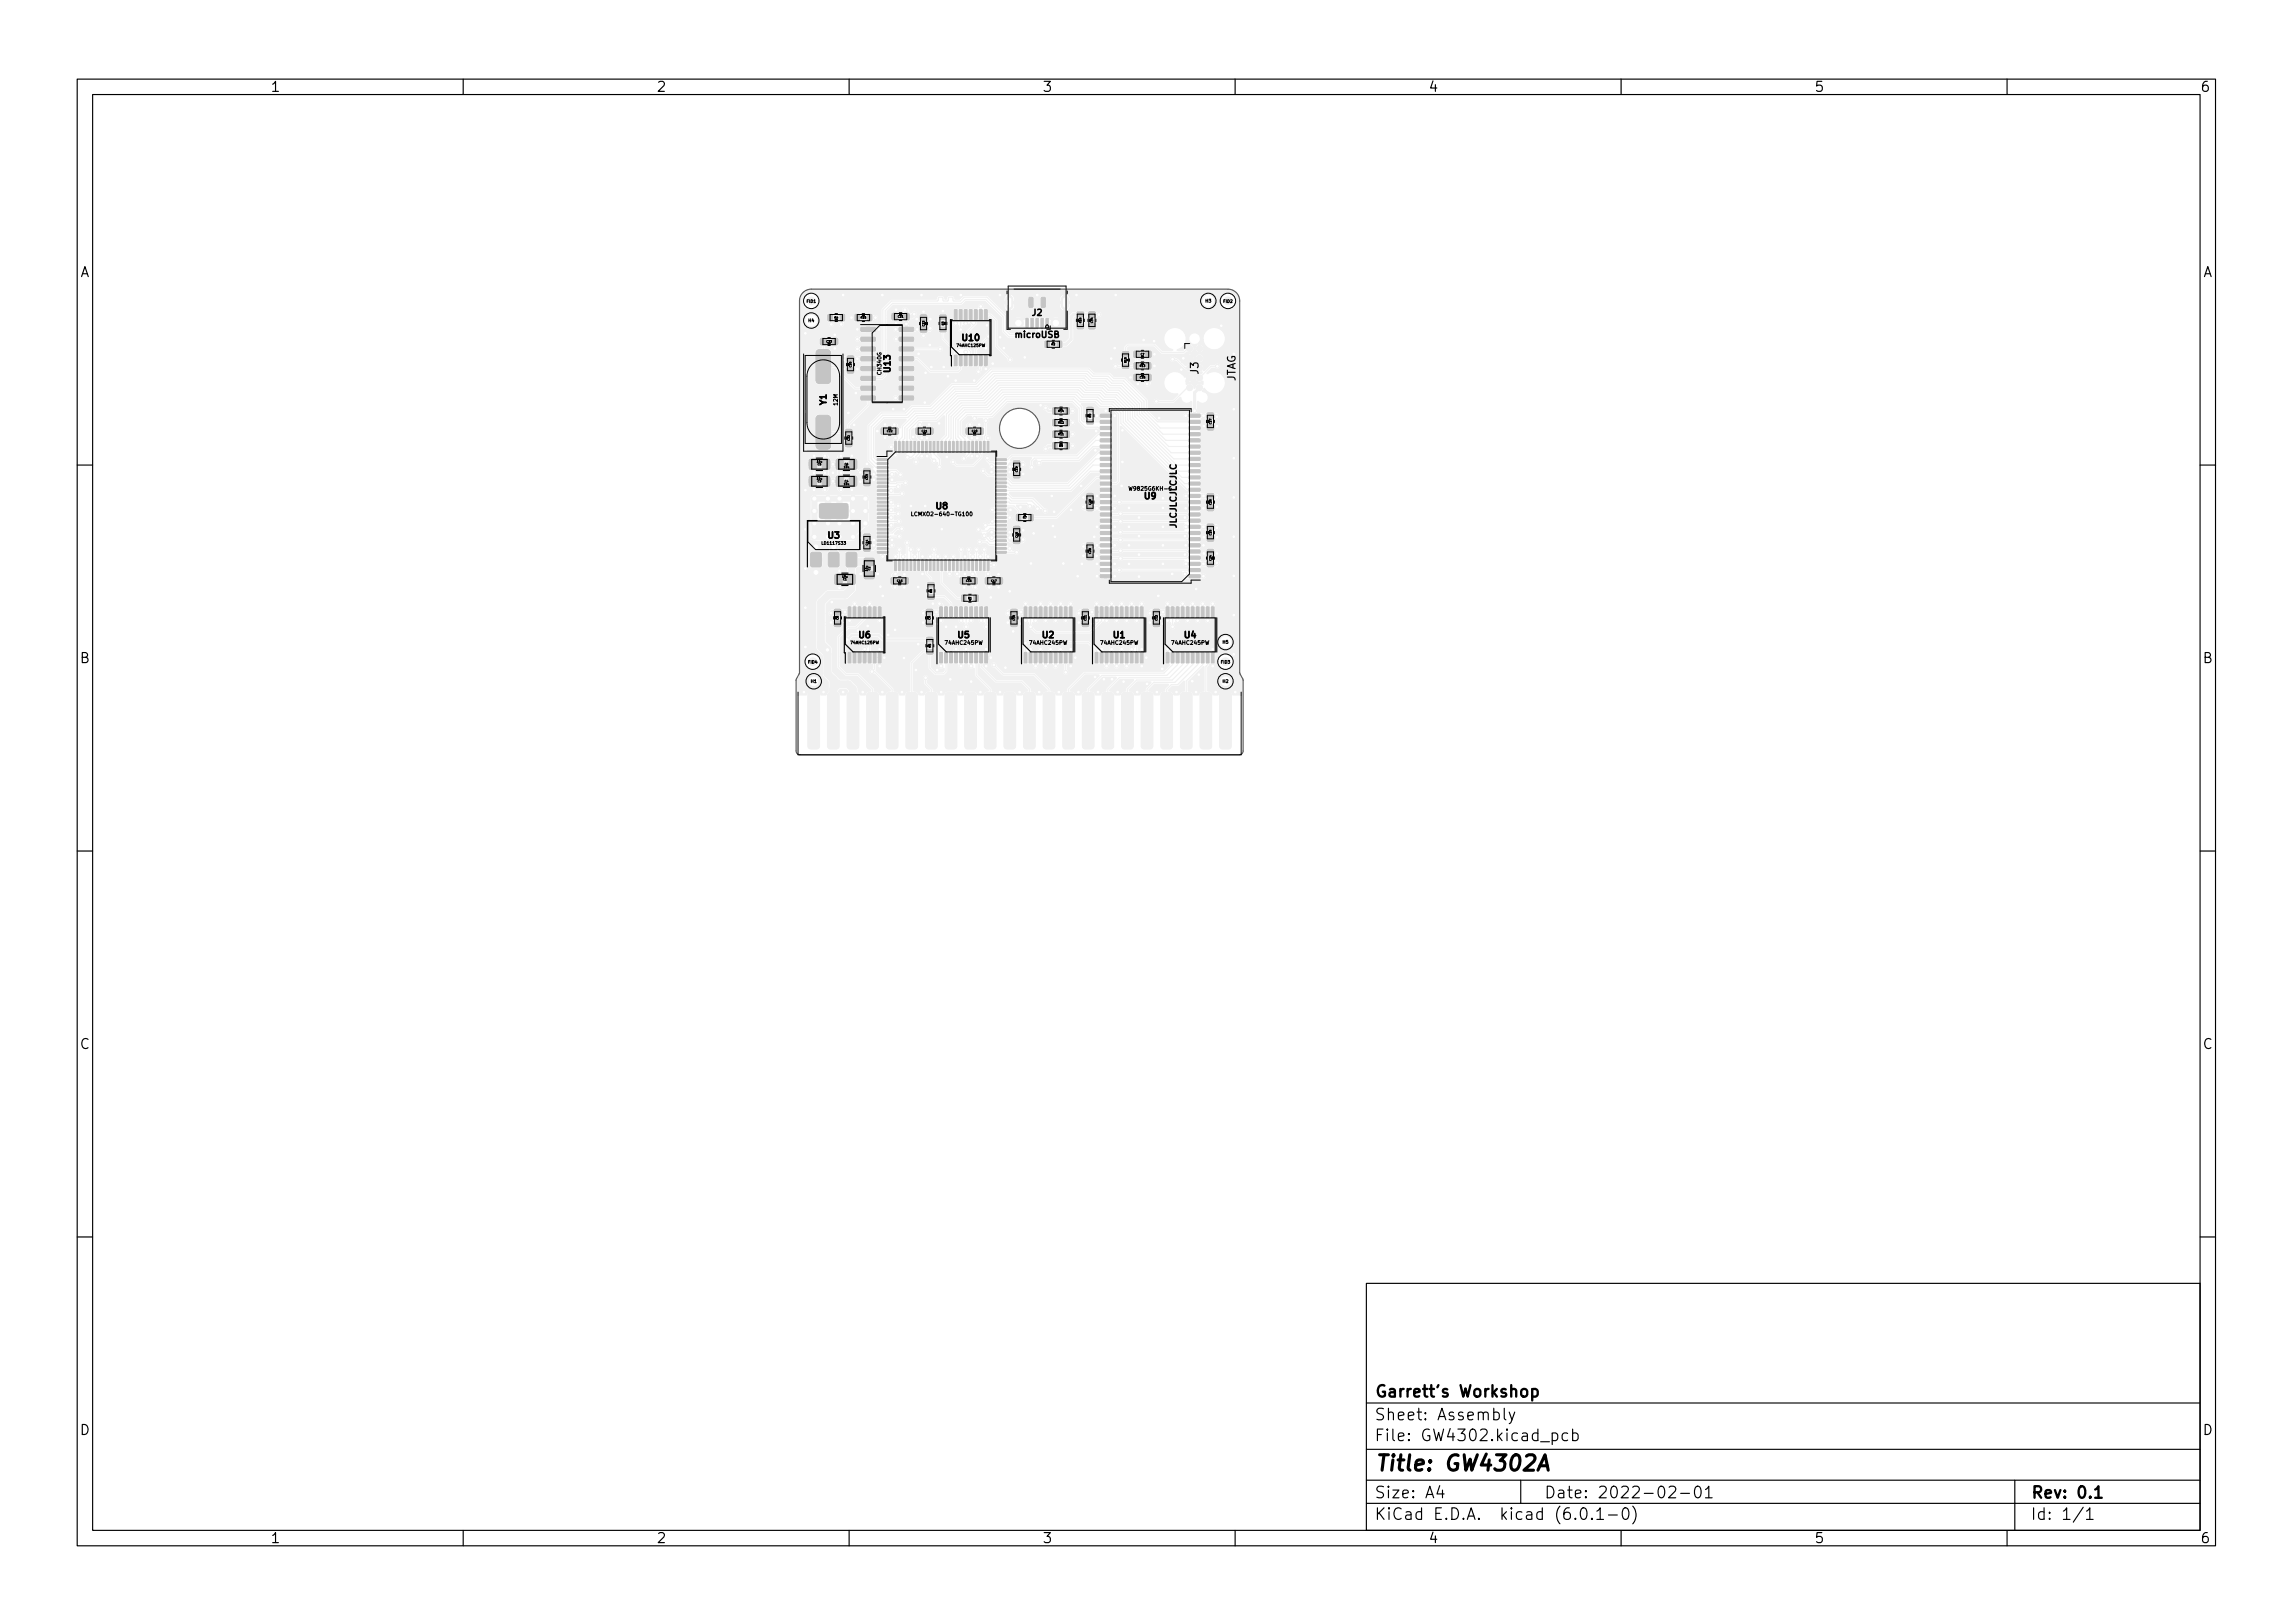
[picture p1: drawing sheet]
<svg xmlns="http://www.w3.org/2000/svg" width="297mm" height="210mm" viewBox="0 0 297 210" stroke-linecap="round" stroke-linejoin="round" font-family="sans-serif">
<defs><g id="words">
<text font-size="2.8" x="178" y="190.6">Title: GW4302A</text>
<g font-size="2.1">
<text x="178" y="184">Sheet: Assembly</text>
<text x="178" y="181">Garrett's Workshop</text>
<text x="178" y="186.7">File: GW4302.kicad_pcb</text>
<text x="178" y="196.9">KiCad E.D.A. kicad (6.0.1-0)</text>
<text x="178" y="194.1">Size: A4</text>
<text x="200" y="194.1">Date: 2022-02-01</text>
<text x="263" y="194.1">Rev: 0.1</text>
<text x="263" y="196.9">Id: 1/1</text>
</g>
<g font-size="1.8">
<text x="35" y="11.9">1</text>
<text x="85" y="11.9">2</text>
<text x="135" y="11.9">3</text>
<text x="185" y="11.9">4</text>
<text x="235" y="11.9">5</text>
<text x="285" y="11.9">6</text>
<text x="10.3" y="35.9">A</text>
<text x="285.3" y="35.9">A</text>
<text x="10.3" y="85.9">B</text>
<text x="285.3" y="85.9">B</text>
<text x="10.3" y="135.9">C</text>
<text x="285.3" y="135.9">C</text>
<text x="10.3" y="185.9">D</text>
<text x="285.3" y="185.9">D</text>
<text x="35" y="199.9">1</text>
<text x="85" y="199.9">2</text>
<text x="135" y="199.9">3</text>
<text x="185" y="199.9">4</text>
<text x="235" y="199.9">5</text>
<text x="285" y="199.9">6</text>
</g>
<g font-size="1.4">
<text x="155.2" y="48.5" transform="rotate(-90 155.2 48.5)">J3</text>
<text x="160" y="49.5" transform="rotate(-90 160 49.5)">JTAG</text>
</g>
<g font-size="1.1">
<text x="133.7" y="40.9">J2</text>
<text x="124.7" y="44.2">U10</text>
<text x="131.6" y="43.8">microUSB</text>
<text x="107.1" y="52.4" transform="rotate(-90 107.1 52.4)">Y1</text>
<text x="115.3" y="48.1" transform="rotate(-90 115.3 48.1)">U13</text>
<text x="121.3" y="66">U8</text>
<text x="148.3" y="64.7">U9</text>
<text x="107.3" y="69.8">U3</text>
<text x="152.4" y="68.5" transform="rotate(-90 152.4 68.5)">JLCJLCJLCJLC</text>
<text x="111.3" y="82.7">U6</text>
<text x="124.1" y="82.7">U5</text>
<text x="135.1" y="82.7">U2</text>
<text x="144.3" y="82.7">U1</text>
<text x="153.5" y="82.7">U4</text>
</g>
<g font-size=".7">
<text x="108.5" y="52.5" transform="rotate(-90 108.5 52.5)">12M</text>
<text x="114.2" y="48.5" transform="rotate(-90 114.2 48.5)">CH340G</text>
<text x="146.6" y="63.6">W9825G6KH-6</text>
<text x="118.6" y="66.9">LCMXO2-640-TG100</text>
<text x="122.5" y="83.5">74AHC245PW</text>
<text x="133.5" y="83.5">74AHC245PW</text>
<text x="142.7" y="83.5">74AHC245PW</text>
<text x="151.9" y="83.5">74AHC245PW</text>
</g>
<g font-size=".6">
<text x="104.7" y="41.7">H4</text>
<text x="156.2" y="39.2">H3</text>
<text x="158.4" y="83.4">H5</text>
<text x="105.1" y="88.5">H1</text>
<text x="158.4" y="88.5">H2</text>
</g>
<g font-size=".5">
<text x="104.5" y="39.2">FID1</text>
<text x="158.5" y="39.2">FID2</text>
<text x="124" y="44.9">74AHC125PW</text>
<text x="106.6" y="70.6">LD1117S33</text>
<text x="110.3" y="83.4">74AHC125PW</text>
<text x="104.7" y="86">FID4</text>
<text x="158.2" y="86">FID3</text>
</g>
<g font-size=".4">
<text x="108.1" y="41.3">R4</text>
<text x="111.5" y="41.3">R15</text>
<text x="116.3" y="41.1">C31</text>
<text x="140.1" y="41.8" transform="rotate(-90 140.1 41.8)">R16</text>
<text x="141.6" y="41.8" transform="rotate(-90 141.6 41.8)">C34</text>
<text x="107.1" y="44.4">C33</text>
<text x="110.3" y="47.6" transform="rotate(-90 110.3 47.6)">C30</text>
<text x="119.8" y="42.2" transform="rotate(-90 119.8 42.2)">C23</text>
<text x="122.3" y="42.1" transform="rotate(-90 122.3 42.1)">R3</text>
<text x="136.2" y="44.7">R2</text>
<text x="145.9" y="47" transform="rotate(-90 145.9 47)">R10</text>
<text x="147.7" y="47.5">R13</text>
<text x="147.8" y="46">C7</text>
<text x="137.1" y="53.4">R14</text>
<text x="147.7" y="49">C35</text>
<text x="105.8" y="59.9">10u</text>
<text x="110.1" y="57.1" transform="rotate(-90 110.1 57.1)">C32</text>
<text x="114.9" y="56">C22</text>
<text x="119.4" y="56">C21</text>
<text x="125.9" y="56">C20</text>
<text x="137.1" y="56.4">R11</text>
<text x="137.1" y="54.9">R12</text>
<text x="137.2" y="57.9">R9</text>
<text x="141.3" y="54.1" transform="rotate(-90 141.3 54.1)">R8</text>
<text x="156.9" y="54.9" transform="rotate(-90 156.9 54.9)">C27</text>
<text x="105.8" y="62.1">10u</text>
<text x="105.9" y="62.5">C3</text>
<text x="105.9" y="60.3">C5</text>
<text x="109.3" y="62.8">10u</text>
<text x="109.3" y="60.6">10u</text>
<text x="109.4" y="62.5">C4</text>
<text x="109.4" y="60.3">C6</text>
<text x="112.4" y="62.1" transform="rotate(-90 112.4 62.1)">C13</text>
<text x="131.8" y="61.1" transform="rotate(-90 131.8 61.1)">C19</text>
<text x="141.3" y="65.4" transform="rotate(-90 141.3 65.4)">C28</text>
<text x="156.9" y="65.4" transform="rotate(-90 156.9 65.4)">C26</text>
<text x="112.4" y="70.6" transform="rotate(-90 112.4 70.6)">C14</text>
<text x="131.8" y="69.6" transform="rotate(-90 131.8 69.6)">C18</text>
<text x="132.5" y="67.2">R7</text>
<text x="141.3" y="71.7" transform="rotate(-90 141.3 71.7)">C29</text>
<text x="156.9" y="69.3" transform="rotate(-90 156.9 69.3)">C25</text>
<text x="109.1" y="74.8">10u</text>
<text x="109.2" y="75.2">C1</text>
<text x="112.4" y="74" transform="rotate(-90 112.4 74)">10u</text>
<text x="112.7" y="73.9" transform="rotate(-90 112.7 73.9)">C2</text>
<text x="116.2" y="75.4">C15</text>
<text x="120.7" y="76.8" transform="rotate(-90 120.7 76.8)">R6</text>
<text x="125.2" y="75.4">C16</text>
<text x="125.4" y="77.6">R1</text>
<text x="128.4" y="75.4">C17</text>
<text x="156.9" y="72.6" transform="rotate(-90 156.9 72.6)">C24</text>
<text x="108.6" y="80.3" transform="rotate(-90 108.6 80.3)">C8</text>
<text x="120.5" y="80.3" transform="rotate(-90 120.5 80.3)">C9</text>
<text x="120.6" y="83.9" transform="rotate(-90 120.6 83.9)">R5</text>
<text x="131.5" y="80.4" transform="rotate(-90 131.5 80.4)">C10</text>
<text x="140.7" y="80.4" transform="rotate(-90 140.7 80.4)">C11</text>
<text x="149.9" y="80.4" transform="rotate(-90 149.9 80.4)">C12</text>
</g>
</g></defs>
<g fill="#f0f0f0" stroke="#f0f0f0" stroke-width=".13">
<path d="M141.9 84.5h.4v1.3l-.1 .1h-.4z"/>
<path d="M142.5 84.5h.4v1.3v.1h-.4z"/>
<path d="M143.2 84.5h.4v1.3l-.1 .1h-.4z"/>
<path d="M143.8 84.5h.4v1.4h-.4z"/>
<path d="M144.5 84.5h.4l-.1 1.4h-.4z"/>
<path d="M145.1 84.5h.4v1.4h-.4z"/>
<path d="M145.8 84.5h.4l-.1 1.4h-.4z"/>
<path d="M146.4 84.5h.4v1.4h-.4z"/>
<path d="M147.1 84.5h.4l-.1 1.4h-.4z"/>
<path d="M147.7 84.5h.4v1.4h-.4z"/>
<path d="M147.7 78.6h.4v1.4h-.4z"/>
<path d="M147.1 78.6h.4l-.1 1.4h-.4z"/>
<path d="M146.4 78.6h.4v1.4h-.4z"/>
<path d="M145.8 78.6h.4l-.1 1.4h-.4z"/>
<path d="M145.1 78.6h.4v1.4h-.4z"/>
<path d="M144.5 78.6h.4l-.1 1.4h-.4z"/>
<path d="M143.8 78.6h.4v1.4h-.4z"/>
<path d="M143.2 78.6h.4v1.3l-.1 .1h-.4z"/>
<path d="M142.5 78.6h.4v1.3v.1h-.4z"/>
<path d="M141.9 78.6h.4v1.3l-.1 .1h-.4z"/>
<path d="M154 74.5l1.4-.1 .1 .4-.1 .1h-1.3z"/>
<path d="M154 73.7l1.4-.1 .1 .4-.1 .1h-1.3z"/>
<path d="M154 72.9l1.4-.1 .1 .4-.1 .1h-1.3z"/>
<path d="M154 72.1l1.4-.1 .1 .4-.1 .1h-1.3z"/>
<path d="M154 71.3l1.4-.1 .1 .4-.1 .1h-1.3z"/>
<path d="M154 70.5l1.4-.1 .1 .4-.1 .1h-1.3z"/>
<path d="M154 69.7l1.4-.1 .1 .4-.1 .1h-1.3z"/>
<path d="M154 68.9l1.4-.1 .1 .4-.1 .1h-1.3z"/>
<path d="M154 68.1l1.4-.1 .1 .4-.1 .1h-1.3z"/>
<path d="M154 67.3l1.4-.1 .1 .4-.1 .1h-1.3z"/>
<path d="M154 66.5l1.4-.1 .1 .4-.1 .1h-1.3z"/>
<path d="M154 65.7l1.4-.1 .1 .4-.1 .1h-1.3z"/>
<path d="M154 64.9l1.4-.1 .1 .4-.1 .1h-1.3z"/>
<path d="M154 64.1l1.4-.1 .1 .4-.1 .1h-1.3z"/>
<path d="M154 63.3l1.4-.1 .1 .4-.1 .1h-1.3z"/>
<path d="M154 62.5l1.4-.1 .1 .4-.1 .1h-1.3z"/>
<path d="M154 61.7l1.4-.1 .1 .4-.1 .1h-1.3z"/>
<path d="M154 60.9l1.4-.1 .1 .4-.1 .1h-1.3z"/>
<path d="M154 60.1l1.4-.1 .1 .4-.1 .1h-1.3z"/>
<path d="M154 59.3l1.4-.1 .1 .4-.1 .1h-1.3z"/>
<path d="M154 58.5l1.4-.1 .1 .4-.1 .1h-1.3z"/>
<path d="M154 57.7l1.4-.1 .1 .4-.1 .1h-1.3z"/>
<path d="M154 56.9l1.4-.1 .1 .4-.1 .1h-1.3z"/>
<path d="M154 56.1l1.4-.1 .1 .4-.1 .1h-1.3z"/>
<path d="M154 55.3l1.4-.1 .1 .4-.1 .1h-1.3z"/>
<path d="M154 54.5l1.4-.1 .1 .4-.1 .1h-1.3z"/>
<path d="M154 53.7l1.4-.1 .1 .4-.1 .1h-1.3z"/>
<path d="M142.5 53.7l1.4-.1 .1 .4-.1 .1h-1.3z"/>
<path d="M142.5 54.5l1.4-.1 .1 .4-.1 .1h-1.3z"/>
<path d="M142.5 55.3l1.4-.1 .1 .4-.1 .1h-1.3z"/>
<path d="M142.5 56.1l1.4-.1 .1 .4-.1 .1h-1.3z"/>
<path d="M142.5 56.9l1.4-.1 .1 .4-.1 .1h-1.3z"/>
<path d="M142.5 57.7l1.4-.1 .1 .4-.1 .1h-1.3z"/>
<path d="M142.5 58.5l1.4-.1 .1 .4-.1 .1h-1.3z"/>
<path d="M142.5 59.3l1.4-.1 .1 .4-.1 .1h-1.3z"/>
<path d="M142.5 60.1l1.4-.1 .1 .4-.1 .1h-1.3z"/>
<path d="M142.5 60.9l1.4-.1 .1 .4-.1 .1h-1.3z"/>
<path d="M142.5 61.7l1.4-.1 .1 .4-.1 .1h-1.3z"/>
<path d="M142.5 62.5l1.4-.1 .1 .4-.1 .1h-1.3z"/>
<path d="M142.5 63.3l1.4-.1 .1 .4-.1 .1h-1.3z"/>
<path d="M142.5 64.1l1.4-.1 .1 .4-.1 .1h-1.3z"/>
<path d="M142.5 64.9l1.4-.1 .1 .4-.1 .1h-1.3z"/>
<path d="M142.5 65.7l1.4-.1 .1 .4-.1 .1h-1.3z"/>
<path d="M142.5 66.5l1.4-.1 .1 .4-.1 .1h-1.3z"/>
<path d="M142.5 67.3l1.4-.1 .1 .4-.1 .1h-1.3z"/>
<path d="M142.5 68.1l1.4-.1 .1 .4-.1 .1h-1.3z"/>
<path d="M142.5 68.9l1.4-.1 .1 .4-.1 .1h-1.3z"/>
<path d="M142.5 69.7l1.4-.1 .1 .4-.1 .1h-1.3z"/>
<path d="M142.5 70.5l1.4-.1 .1 .4-.1 .1h-1.3z"/>
<path d="M142.5 71.3l1.4-.1 .1 .4-.1 .1h-1.3z"/>
<path d="M142.5 72.1l1.4-.1 .1 .4-.1 .1h-1.3z"/>
<path d="M142.5 72.9l1.4-.1 .1 .4-.1 .1h-1.3z"/>
<path d="M142.5 73.7l1.4-.1 .1 .4-.1 .1h-1.3z"/>
<path d="M142.5 74.5l1.4-.1 .1 .4-.1 .1h-1.3z"/>
<path d="M151.1 84.5h.4l-.1 1.4h-.4z"/>
<path d="M151.7 84.5h.4v1.4h-.4z"/>
<path d="M152.4 84.5h.4l-.1 1.4h-.4z"/>
<path d="M153 84.5h.4v1.4h-.4z"/>
<path d="M153.7 84.5h.4l-.1 1.4h-.4z"/>
<path d="M154.3 84.5h.4v1.3v.1h-.4z"/>
<path d="M155 84.5h.4v1.3l-.1 .1h-.4z"/>
<path d="M155.6 84.5h.4v1.3v.1h-.4z"/>
<path d="M156.3 84.5h.4v1.3l-.1 .1h-.4z"/>
<path d="M156.9 84.5h.4v1.3v.1h-.4z"/>
<path d="M156.9 78.6h.4v1.3v.1h-.4z"/>
<path d="M156.3 78.6h.4v1.3l-.1 .1h-.4z"/>
<path d="M155.6 78.6h.4v1.3v.1h-.4z"/>
<path d="M155 78.6h.4v1.3l-.1 .1h-.4z"/>
<path d="M154.3 78.6h.4v1.3v.1h-.4z"/>
<path d="M153.7 78.6h.4l-.1 1.4h-.4z"/>
<path d="M153 78.6h.4v1.4h-.4z"/>
<path d="M152.4 78.6h.4l-.1 1.4h-.4z"/>
<path d="M151.7 78.6h.4v1.4h-.4z"/>
<path d="M151.1 78.6h.4l-.1 1.4h-.4z"/>
<path d="M108.1 78.9h.8v.8h-.8z"/>
<path d="M108.1 80.4h.8v.8h-.8z"/>
<path d="M109.9 84.5h.4v1.3l-.1 .1h-.4z"/>
<path d="M110.5 84.5h.4v1.3v.1h-.4z"/>
<path d="M111.2 84.5h.4v1.3l-.1 .1h-.4z"/>
<path d="M111.8 84.5h.4v1.3v.1h-.4z"/>
<path d="M112.5 84.5h.4v1.3l-.1 .1h-.4z"/>
<path d="M113.1 84.5h.4v1.3v.1h-.4z"/>
<path d="M113.8 84.5h.4v1.3l-.1 .1h-.4z"/>
<path d="M113.8 78.6h.4v1.3l-.1 .1h-.4z"/>
<path d="M113.1 78.6h.4v1.3v.1h-.4z"/>
<path d="M112.5 78.6h.4v1.3l-.1 .1h-.4z"/>
<path d="M111.8 78.6h.4v1.3v.1h-.4z"/>
<path d="M111.2 78.6h.4v1.3l-.1 .1h-.4z"/>
<path d="M110.5 78.6h.4v1.3v.1h-.4z"/>
<path d="M109.9 78.6h.4v1.3l-.1 .1h-.4z"/>
<path d="M120 78.9h.8v.8h-.8z"/>
<path d="M120 80.4h.8v.8h-.8z"/>
<path d="M140.2 78.9h.8v.8h-.8z"/>
<path d="M140.2 80.4h.8v.8h-.8z"/>
<path d="M106.6 61.7l.1-.1 .7 .1 .1 .2-.1 1.1h-.1h-.7l-.1-.2z"/>
<path d="M104.9 61.7l.1-.1 .7 .1 .1 .2-.1 1.1h-.1h-.7l-.1-.2z"/>
<path d="M108.4 61.7l.1-.1 .7 .1 .1 .2-.1 1.1h-.1h-.7l-.1-.2z"/>
<path d="M110.1 61.7l.1-.1 .7 .1 .1 .2-.1 1.1h-.1h-.7l-.1-.2z"/>
<path d="M108.4 59.5l.1-.1 .7 .1 .1 .2-.1 1.1h-.1h-.7l-.1-.2z"/>
<path d="M110.1 59.5l.1-.1 .7 .1 .1 .2-.1 1.1h-.1h-.7l-.1-.2z"/>
<path d="M120 82.5h.8l.1 .2v.4l-.1 .1h-.7l-.1-.2z"/>
<path d="M120 84.1h.8l.1 .2v.4l-.1 .1h-.7l-.1-.2z"/>
<path d="M132.7 84.5h.4l-.1 1.4h-.4z"/>
<path d="M133.3 84.5h.4v1.4h-.4z"/>
<path d="M134 84.5h.4l-.1 1.4h-.4z"/>
<path d="M134.6 84.5h.4v1.4h-.4z"/>
<path d="M135.3 84.5h.4v1.3l-.1 .1h-.4z"/>
<path d="M135.9 84.5h.4v1.3v.1h-.4z"/>
<path d="M136.6 84.5h.4v1.3l-.1 .1h-.4z"/>
<path d="M137.2 84.5h.4v1.3v.1h-.4z"/>
<path d="M137.9 84.5h.4v1.3l-.1 .1h-.4z"/>
<path d="M138.5 84.5h.4v1.3v.1h-.4z"/>
<path d="M138.5 78.6h.4v1.3v.1h-.4z"/>
<path d="M137.9 78.6h.4v1.3l-.1 .1h-.4z"/>
<path d="M137.2 78.6h.4v1.3v.1h-.4z"/>
<path d="M136.6 78.6h.4v1.3l-.1 .1h-.4z"/>
<path d="M135.9 78.6h.4v1.3v.1h-.4z"/>
<path d="M135.3 78.6h.4v1.3l-.1 .1h-.4z"/>
<path d="M134.6 78.6h.4v1.4h-.4z"/>
<path d="M134 78.6h.4l-.1 1.4h-.4z"/>
<path d="M133.3 78.6h.4v1.4h-.4z"/>
<path d="M132.7 78.6h.4l-.1 1.4h-.4z"/>
<path d="M121.7 84.5h.4v1.4h-.4z"/>
<path d="M122.4 84.5h.4l-.1 1.4h-.4z"/>
<path d="M123 84.5h.4v1.4h-.4z"/>
<path d="M123.7 84.5h.4l-.1 1.4h-.4z"/>
<path d="M124.3 84.5h.4v1.4h-.4z"/>
<path d="M125 84.5h.4l-.1 1.4h-.4z"/>
<path d="M125.6 84.5h.4v1.4h-.4z"/>
<path d="M126.3 84.5h.4l-.1 1.4h-.4z"/>
<path d="M126.9 84.5h.4v1.3v.1h-.4z"/>
<path d="M127.6 84.5h.4v1.3l-.1 .1h-.4z"/>
<path d="M127.6 78.6h.4v1.3l-.1 .1h-.4z"/>
<path d="M126.9 78.6h.4v1.3v.1h-.4z"/>
<path d="M126.3 78.6h.4l-.1 1.4h-.4z"/>
<path d="M125.6 78.6h.4v1.4h-.4z"/>
<path d="M125 78.6h.4l-.1 1.4h-.4z"/>
<path d="M124.3 78.6h.4v1.4h-.4z"/>
<path d="M123.7 78.6h.4l-.1 1.4h-.4z"/>
<path d="M123 78.6h.4v1.4h-.4z"/>
<path d="M122.4 78.6h.4l-.1 1.4h-.4z"/>
<path d="M121.7 78.6h.4v1.4h-.4z"/>
<path d="M149.4 78.9h.8v.8h-.8z"/>
<path d="M149.4 80.4h.8v.8h-.8z"/>
<path d="M130.9 78.9h.9v.8h-.9z"/>
<path d="M130.9 80.4h.9v.8h-.9z"/>
<path d="M123.6 46h.4v1.4h-.4z"/>
<path d="M124.3 46h.4l-.1 1.4h-.4z"/>
<path d="M124.9 46h.4v1.3v.1h-.4z"/>
<path d="M125.6 46h.4v1.3l-.1 .1h-.4z"/>
<path d="M126.2 46h.4v1.3v.1h-.4z"/>
<path d="M126.9 46h.4v1.3l-.1 .1h-.4z"/>
<path d="M127.5 46h.4v1.3v.1h-.4z"/>
<path d="M127.5 40.1h.4v1.3v.1h-.4z"/>
<path d="M126.9 40.1h.4v1.3l-.1 .1h-.4z"/>
<path d="M126.2 40.1h.4v1.3v.1h-.4z"/>
<path d="M125.6 40.1h.4v1.3l-.1 .1h-.4z"/>
<path d="M124.9 40.1h.4v1.3v.1h-.4z"/>
<path d="M124.3 40.1h.4l-.1 1.4h-.4z"/>
<path d="M123.6 40.1h.4v1.4h-.4z"/>
<path d="M156.4 53.5h.8v.7h-.8z"/>
<path d="M156.4 55h.8v.7h-.8z"/>
<path d="M139.5 40.4h.8l.1 .1v.4l-.2 .1h-.6l-.1-.1z"/>
<path d="M139.5 42h.8l.1 .1v.4l-.2 .1h-.6l-.1-.1z"/>
<path d="M156.4 63.9h.8v.8h-.8z"/>
<path d="M156.4 65.4h.8v.8h-.8z"/>
<path d="M156.4 67.9h.8v.7h-.8z"/>
<path d="M156.4 69.4h.8v.7h-.8z"/>
<path d="M156.4 72.7h.8v.7h-.8z"/>
<path d="M156.4 71.2h.8v.7h-.8z"/>
<path d="M146.9 45.5h.7v.8h-.7z"/>
<path d="M148.4 45.5h.7v.8h-.7z"/>
<path d="M145.4 47.1h.8l.1 .2v.4l-.2 .1h-.7l-.1-.2z"/>
<path d="M145.4 45.5h.8l.1 .2v.4l-.2 .1h-.7l-.1-.2z"/>
<path d="M148.5 47l.5-.1 .1 .1 .1 .7-.2 .2h-.4l-.1-.1z"/>
<path d="M146.9 47l.5-.1 .1 .1 .1 .7-.2 .2h-.4l-.1-.1z"/>
<path d="M117 40.6h.8v.8h-.8z"/>
<path d="M115.5 40.6h.8v.8h-.8z"/>
<path d="M107.2 40.7h.5l.2 .1v.6l-.1 .2h-.4l-.2-.1z"/>
<path d="M108.8 40.7h.5l.2 .1v.6l-.1 .2h-.4l-.2-.1z"/>
<path d="M109.5 55.6h.9v.8h-.9z"/>
<path d="M109.5 57.1h.9v.8h-.9z"/>
<path d="M106.3 43.8h.7v.9h-.7z"/>
<path d="M107.8 43.8h.7v.9h-.7z"/>
<path d="M115.4 74.8h.8v.9h-.8z"/>
<path d="M116.9 74.8h.8v.9h-.8z"/>
<path d="M127.6 74.8h.8v.9h-.8z"/>
<path d="M129.1 74.8h.8v.9h-.8z"/>
<path d="M125.9 74.8h.7v.9h-.7z"/>
<path d="M124.4 74.8h.7v.9h-.7z"/>
<path d="M131.3 69.7h.8v.7h-.8z"/>
<path d="M131.3 68.2h.8v.7h-.8z"/>
<path d="M131.3 59.7h.8v.7h-.8z"/>
<path d="M131.3 61.2h.8v.7h-.8z"/>
<path d="M125.1 55.4h.8v.9h-.8z"/>
<path d="M126.6 55.4h.8v.9h-.8z"/>
<path d="M118.6 55.4h.8v.9h-.8z"/>
<path d="M120.1 55.4h.8v.9h-.8z"/>
<path d="M111.9 60.7h.8v.7h-.8z"/>
<path d="M111.9 62.2h.8v.7h-.8z"/>
<path d="M115.6 55.4h.8v.9h-.8z"/>
<path d="M114.1 55.4h.8v.9h-.8z"/>
<path d="M111.9 70.7h.8v.7h-.8z"/>
<path d="M111.9 69.2h.8v.7h-.8z"/>
<path d="M105.1 71.6l1-.1 .3 .1v1.6l-.1 .2-1.1 .1-.2-.1v-1.6z"/>
<path d="M107.4 71.6l1.1-.1 .2 .1 .1 1.6-.2 .2-1.1 .1-.2-.1-.1-1.6z"/>
<path d="M106.2 65.3l.2-.1 3.4 .1 .1 .2-.1 1.6-.2 .1-3.4-.1-.1-.2z"/>
<path d="M109.7 71.6l1.1-.1 .2 .1 .1 1.6-.2 .2-1.1 .1-.2-.1-.1-1.6z"/>
<path d="M109.9 74.4l.1-.1 .7 .1 .1 .2-.1 1.1h-.1h-.7l-.1-.2z"/>
<path d="M108.2 74.4l.1-.1 .7 .1 .1 .2-.1 1.1h-.1h-.7l-.1-.2z"/>
<path d="M112 72.4l.2-.1 1 .1 .1 .1-.1 .7-.2 .1-1-.1-.1-.1z"/>
<path d="M112 74.1l.2-.1 1 .1 .1 .1-.1 .7-.2 .1-1-.1-.1-.1z"/>
<path d="M112.4 40.7h.4l.2 .1v.6l-.1 .2h-.4l-.2-.1z"/>
<path d="M110.8 40.7h.4l.2 .1v.6l-.1 .2h-.4l-.2-.1z"/>
<path d="M140.8 70.3h.8v.7h-.8z"/>
<path d="M140.8 71.8h.8v.7h-.8z"/>
<path d="M140.8 65.4h.8v.8h-.8z"/>
<path d="M140.8 63.9h.8v.8h-.8z"/>
<path d="M113.6 59.4h1.4l.1 .2-.1 .1h-1.3z"/>
<path d="M113.6 59.9h1.4l.1 .2-.1 .1h-1.3z"/>
<path d="M113.6 60.4h1.4l.1 .2-.1 .1h-1.3z"/>
<path d="M113.6 60.9h1.4l.1 .2-.1 .1h-1.3z"/>
<path d="M113.6 61.4h1.4l.1 .2-.1 .1h-1.3z"/>
<path d="M113.6 61.9h1.4l.1 .2-.1 .1h-1.3z"/>
<path d="M113.6 62.4h1.4l.1 .2-.1 .1h-1.3z"/>
<path d="M113.6 62.9h1.4l.1 .2-.1 .1h-1.3z"/>
<path d="M113.6 63.4h1.4l.1 .2-.1 .1h-1.3z"/>
<path d="M113.6 63.9h1.4l.1 .2-.1 .1h-1.3z"/>
<path d="M113.6 64.4h1.4l.1 .2-.1 .1h-1.3z"/>
<path d="M113.6 64.9h1.4l.1 .2-.1 .1h-1.3z"/>
<path d="M113.6 65.4h1.4l.1 .2-.1 .1h-1.3z"/>
<path d="M113.6 65.9h1.4l.1 .2-.1 .1h-1.3z"/>
<path d="M113.6 66.4h1.4l.1 .2-.1 .1h-1.3z"/>
<path d="M113.6 66.9h1.4l.1 .2-.1 .1h-1.3z"/>
<path d="M113.6 67.4h1.4l.1 .2-.1 .1h-1.3z"/>
<path d="M113.6 67.9h1.4l.1 .2-.1 .1h-1.3z"/>
<path d="M113.6 68.4h1.4l.1 .2-.1 .1h-1.3z"/>
<path d="M113.6 68.9h1.4l.1 .2-.1 .1h-1.3z"/>
<path d="M113.6 69.4h1.4l.1 .2-.1 .1h-1.3z"/>
<path d="M113.6 69.9h1.4l.1 .2-.1 .1h-1.3z"/>
<path d="M113.6 70.4h1.4l.1 .2-.1 .1h-1.3z"/>
<path d="M113.6 70.9h1.4l.1 .2-.1 .1h-1.3z"/>
<path d="M113.6 71.4h1.4l.1 .2-.1 .1h-1.3z"/>
<path d="M115.9 72.5h.2v1.4h-.3z"/>
<path d="M116.4 72.5h.3v1.4h-.1h-.2z"/>
<path d="M116.9 72.5h.2v1.4h-.3z"/>
<path d="M117.4 72.5h.3v1.4h-.1h-.2z"/>
<path d="M117.9 72.5h.2v1.4h-.3z"/>
<path d="M118.4 72.5h.3v1.4h-.1h-.2z"/>
<path d="M118.9 72.5h.2v1.4h-.3z"/>
<path d="M119.4 72.5h.3v1.4h-.1h-.2z"/>
<path d="M119.9 72.5h.2v1.4h-.3z"/>
<path d="M120.4 72.5h.2v1.4h-.2z"/>
<path d="M120.9 72.5h.3v1.4h-.1h-.3z"/>
<path d="M121.4 72.5h.2v1.4h-.2z"/>
<path d="M121.9 72.5h.3v1.4h-.1h-.3z"/>
<path d="M122.4 72.5h.2v1.4h-.2z"/>
<path d="M122.9 72.5h.3v1.4h-.1h-.3z"/>
<path d="M123.4 72.5h.2v1.4h-.2z"/>
<path d="M123.9 72.5h.3v1.4h-.1h-.3z"/>
<path d="M124.4 72.5h.2v1.4h-.2z"/>
<path d="M124.9 72.5h.3v1.4h-.1h-.3z"/>
<path d="M125.4 72.5h.2v1.4h-.2z"/>
<path d="M125.9 72.5h.3v1.4h-.1h-.3z"/>
<path d="M126.4 72.5h.2v1.4h-.2z"/>
<path d="M126.9 72.5h.3v1.4h-.1h-.3z"/>
<path d="M127.4 72.5h.2v1.4h-.2z"/>
<path d="M127.9 72.5h.3v1.4h-.1h-.3z"/>
<path d="M128.9 71.4h1.4l.1 .2-.1 .1h-1.3z"/>
<path d="M128.9 70.9h1.4l.1 .2-.1 .1h-1.3z"/>
<path d="M128.9 70.4h1.4l.1 .2-.1 .1h-1.3z"/>
<path d="M128.9 69.9h1.4l.1 .2-.1 .1h-1.3z"/>
<path d="M128.9 69.4h1.4l.1 .2-.1 .1h-1.3z"/>
<path d="M128.9 68.9h1.4l.1 .2-.1 .1h-1.3z"/>
<path d="M128.9 68.4h1.4l.1 .2-.1 .1h-1.3z"/>
<path d="M128.9 67.9h1.4l.1 .2-.1 .1h-1.3z"/>
<path d="M128.9 67.4h1.4l.1 .2-.1 .1h-1.3z"/>
<path d="M128.9 66.9h1.4l.1 .2-.1 .1h-1.3z"/>
<path d="M128.9 66.4h1.4l.1 .2-.1 .1h-1.3z"/>
<path d="M128.9 65.9h1.4l.1 .2-.1 .1h-1.3z"/>
<path d="M128.9 65.4h1.4l.1 .2-.1 .1h-1.3z"/>
<path d="M128.9 64.9h1.4l.1 .2-.1 .1h-1.3z"/>
<path d="M128.9 64.4h1.4l.1 .2-.1 .1h-1.3z"/>
<path d="M128.9 63.9h1.4l.1 .2-.1 .1h-1.3z"/>
<path d="M128.9 63.4h1.4l.1 .2-.1 .1h-1.3z"/>
<path d="M128.9 62.9h1.4l.1 .2-.1 .1h-1.3z"/>
<path d="M128.9 62.4h1.4l.1 .2-.1 .1h-1.3z"/>
<path d="M128.9 61.9h1.4l.1 .2-.1 .1h-1.3z"/>
<path d="M128.9 61.4h1.4l.1 .2-.1 .1h-1.3z"/>
<path d="M128.9 60.9h1.4l.1 .2-.1 .1h-1.3z"/>
<path d="M128.9 60.4h1.4l.1 .2-.1 .1h-1.3z"/>
<path d="M128.9 59.9h1.4l.1 .2-.1 .1h-1.3z"/>
<path d="M128.9 59.4h1.4l.1 .2-.1 .1h-1.3z"/>
<path d="M127.9 57.2h.3v1.3l-.1 .1-.3-.1z"/>
<path d="M127.4 57.2h.2v1.3v.1l-.2-.1z"/>
<path d="M126.9 57.2h.3v1.3l-.1 .1-.3-.1z"/>
<path d="M126.4 57.2h.2v1.3v.1l-.2-.1z"/>
<path d="M125.9 57.2h.3v1.3l-.1 .1-.3-.1z"/>
<path d="M125.4 57.2h.2v1.3v.1l-.2-.1z"/>
<path d="M124.9 57.2h.3v1.3l-.1 .1-.3-.1z"/>
<path d="M124.4 57.2h.2v1.3v.1l-.2-.1z"/>
<path d="M123.9 57.2h.3v1.3l-.1 .1-.3-.1z"/>
<path d="M123.4 57.2h.2v1.3v.1l-.2-.1z"/>
<path d="M122.9 57.2h.3v1.3l-.1 .1-.3-.1z"/>
<path d="M122.4 57.2h.2v1.3v.1l-.2-.1z"/>
<path d="M121.9 57.2h.3v1.3l-.1 .1-.3-.1z"/>
<path d="M121.4 57.2h.2v1.3v.1l-.2-.1z"/>
<path d="M120.9 57.2h.3v1.3l-.1 .1-.3-.1z"/>
<path d="M120.4 57.2h.2v1.3v.1l-.2-.1z"/>
<path d="M119.9 57.2h.2v1.3v.1l-.3-.1z"/>
<path d="M119.4 57.2h.3v1.3l-.1 .1-.2-.1z"/>
<path d="M118.9 57.2h.2v1.3v.1l-.3-.1z"/>
<path d="M118.4 57.2h.3v1.3l-.1 .1-.2-.1z"/>
<path d="M117.9 57.2h.2v1.3v.1l-.3-.1z"/>
<path d="M117.4 57.2h.3v1.3l-.1 .1-.2-.1z"/>
<path d="M116.9 57.2h.2v1.3v.1l-.3-.1z"/>
<path d="M116.4 57.2h.3v1.3l-.1 .1-.2-.1z"/>
<path d="M115.9 57.2h.2v1.3v.1l-.3-.1z"/>
<path d="M140.8 52.7h.8l.1 .2v.4l-.2 .1h-.7l-.1-.2z"/>
<path d="M140.8 54.3h.8l.1 .2v.4l-.2 .1h-.7l-.1-.2z"/>
<path d="M141 40.4h.9v.7h-.9z"/>
<path d="M141 41.9h.9v.7h-.9z"/>
<path d="M111.5 42.4h1.8l.1 .1v.4l-.1 .1h-1.7l-.1-.2z"/>
<path d="M111.5 43.7l1.8-.1 .1 .2v.3l-.1 .1h-1.7l-.1-.1z"/>
<path d="M111.5 45l1.8-.1 .1 .2v.3l-.1 .1h-1.7l-.1-.1z"/>
<path d="M111.5 46.2h1.8l.1 .1v.4l-.1 .1h-1.7l-.1-.2z"/>
<path d="M111.5 47.5h1.8l.1 .1v.4h-.1h-1.7l-.1-.1z"/>
<path d="M111.5 48.8l1.8-.1 .1 .2v.3l-.1 .1h-1.7l-.1-.1z"/>
<path d="M111.5 50h1.8l.1 .1v.4l-.1 .1h-1.7l-.1-.2z"/>
<path d="M111.5 51.3h1.8l.1 .1v.4l-.1 .1-1.7-.1-.1-.1z"/>
<path d="M116.5 51.3h1.8l.1 .1v.4l-.2 .1-1.7-.1-.1-.1z"/>
<path d="M116.5 50h1.8l.1 .1v.4l-.2 .1h-1.7l-.1-.2z"/>
<path d="M116.5 48.8l1.8-.1 .1 .2v.3l-.2 .1h-1.7l-.1-.1z"/>
<path d="M116.5 47.5h1.8l.1 .1v.4h-.2h-1.7l-.1-.1z"/>
<path d="M116.5 46.2h1.8l.1 .1v.4l-.2 .1h-1.7l-.1-.2z"/>
<path d="M116.5 45l1.8-.1 .1 .2v.3l-.2 .1h-1.7l-.1-.1z"/>
<path d="M116.5 43.7l1.8-.1 .1 .2v.3l-.2 .1h-1.7l-.1-.1z"/>
<path d="M116.5 42.4h1.8l.1 .1v.4l-.2 .1h-1.7l-.1-.2z"/>
<path d="M109.8 46.1h.8v.7h-.8z"/>
<path d="M109.8 47.6h.8v.7h-.8z"/>
<path d="M119.2 42.3h.8v.7h-.8z"/>
<path d="M119.2 40.8h.8v.7h-.8z"/>
<path d="M106.6 59.5l.1-.1 .7 .1 .1 .2-.1 1.1h-.1h-.7l-.1-.2z"/>
<path d="M104.9 59.5l.1-.1 .7 .1 .1 .2-.1 1.1h-.1h-.7l-.1-.2z"/>
<path d="M135.5 41.2h.3v1.2h-.3z"/>
<path d="M134.8 41.2h.4v1.2h-.4z"/>
<path d="M134.2 41.2h.3v1.2h-.3z"/>
<path d="M133.5 41.2h.4v1.2h-.4z"/>
<path d="M132.9 41.2h.3v1.2h-.3z"/>
<path d="M133.3 38.5h.4l.1 .1 .1 1.1-.1 .1h-.4h-.1z"/>
<path d="M134.9 38.5h.4l.1 .1 .1 1.1-.1 .1h-.4h-.1z"/>
<path d="M105.8 53.9l.3-.2 1.2 .1 .2 .1 .1 .2 .1 3.6-.2 .4-.2 .1h-1.3l-.2-.1-.1-.2v-3.7z"/>
<path d="M105.8 45.4l.3-.2 1.2 .1 .2 .1 .1 .2 .1 3.6-.2 .4-.2 .1h-1.3l-.2-.1-.1-.2v-3.7z"/>
<path d="M138 57.3h.4l.2 .1v.6l-.1 .2h-.4l-.2-.1z"/>
<path d="M136.4 57.3h.4l.2 .1v.6l-.1 .2h-.4l-.2-.1z"/>
<path d="M138 52.8h.4l.2 .1v.6l-.1 .2h-.4l-.2-.1z"/>
<path d="M136.4 52.8h.4l.2 .1v.6l-.1 .2h-.4l-.2-.1z"/>
<path d="M138 55.8h.4l.2 .1v.6l-.1 .2h-.4l-.2-.1z"/>
<path d="M136.4 55.8h.4l.2 .1v.6l-.1 .2h-.4l-.2-.1z"/>
<path d="M138 54.3h.4l.2 .1v.6l-.1 .2h-.4l-.2-.1z"/>
<path d="M136.4 54.3h.4l.2 .1v.6l-.1 .2h-.4l-.2-.1z"/>
<path d="M137 44.2l.4-.1 .2 .1v.7l-.1 .2h-.4l-.2-.1z"/>
<path d="M135.4 44.2l.4-.1 .2 .1v.7l-.1 .2h-.4l-.2-.1z"/>
<path d="M133.3 66.6h.4l.2 .1v.6l-.1 .2h-.4l-.2-.1z"/>
<path d="M131.7 66.6h.4l.2 .1v.6l-.1 .2h-.4l-.2-.1z"/>
<path d="M124.6 77.1l.4-.1 .2 .1v.7l-.1 .2h-.4l-.2-.1z"/>
<path d="M126.2 77.1l.4-.1 .2 .1v.7l-.1 .2h-.4l-.2-.1z"/>
<path d="M121.7 42.4h.8l.1 .1v.4l-.1 .1h-.7l-.1-.1z"/>
<path d="M121.7 40.8h.8l.1 .1v.4l-.1 .1h-.7l-.1-.1z"/>
<path d="M120.2 75.4h.8l.1 .2v.4l-.2 .1h-.7l-.1-.2z"/>
<path d="M120.2 77h.8l.1 .2v.4l-.2 .1h-.7l-.1-.2z"/>
<path d="M148.4 48.5h.7v.8h-.7z"/>
<path d="M146.9 48.5h.7v.8h-.7z"/>
<path d="M104.8 89.8l1.1-.1 .2 .2 .1 .2v6.6l-.2 .3h-.2h-.9l-.2-.1-.1-.2v-6.6z"/>
<path d="M107.3 89.9l.2-.2h.8l.3 .1 .1 .2v6.7l-.1 .2-.2 .1h-.9l-.3-.2v-6.7z"/>
<path d="M109.9 89.8l1.1-.1 .2 .2 .1 .2v6.6l-.2 .3h-.2h-.9l-.2-.1-.1-.2v-6.6z"/>
<path d="M112.3 89.9l.2-.2h.9l.2 .1 .2 .2v6.7l-.1 .2-.2 .1h-1l-.2-.2v-6.7z"/>
<path d="M114.9 89.9l.2-.2h.9l.2 .1 .1 .2v6.7v.2l-.2 .1h-1l-.3-.2v-6.7z"/>
<path d="M117.5 89.8l1.1-.1 .2 .2 .1 .2v6.6l-.2 .3h-.2h-.9l-.2-.1-.1-.2v-6.6z"/>
<path d="M120 89.9l.2-.2h.8l.3 .1 .1 .2v6.7l-.1 .2-.2 .1h-.9l-.3-.2v-6.7z"/>
<path d="M122.5 89.9l.2-.2h.9l.2 .1 .1 .2 .1 6.7-.1 .2-.2 .1h-1l-.3-.2v-6.7z"/>
<path d="M125 89.9l.2-.2h.9l.2 .1 .2 .2v6.7l-.1 .2-.2 .1h-1l-.2-.2v-6.7z"/>
<path d="M127.7 89.8l1.1-.1 .2 .2v.2v6.6l-.1 .3h-.2h-.9l-.2-.1-.1-.2v-6.6z"/>
<path d="M130.1 89.9l.2-.2h.9l.2 .1 .2 .2v6.7l-.1 .2-.2 .1h-1l-.2-.2-.1-6.7z"/>
<path d="M132.7 89.8l1.1-.1 .2 .2 .1 .2v6.6l-.1 .3h-.3h-.8l-.2-.1-.1-.2v-6.6z"/>
<path d="M135.2 89.9l.2-.2h.9l.2 .1 .1 .2 .1 6.7-.1 .2-.2 .1h-1l-.3-.2v-6.7z"/>
<path d="M137.7 89.9l.2-.2h.9l.2 .1 .2 .2v6.7l-.1 .2-.2 .1h-1l-.2-.2v-6.7z"/>
<path d="M140.4 89.8l1.1-.1 .2 .2v.2v6.6l-.1 .3h-.2h-.9l-.2-.1-.1-.2v-6.6z"/>
<path d="M142.8 89.9l.2-.2h.9l.2 .1 .2 .2v6.7l-.1 .2-.2 .1h-1l-.2-.2-.1-6.7z"/>
<path d="M145.4 89.8l1.1-.1 .2 .2 .1 .2v6.6l-.1 .3h-.3h-.8l-.2-.1-.1-.2v-6.6z"/>
<path d="M147.9 89.9l.2-.2h.9l.2 .1 .1 .2 .1 6.7-.1 .2-.2 .1h-1l-.3-.2v-6.7z"/>
<path d="M150.5 89.8l1.1-.1 .2 .2 .1 .2v6.6l-.2 .3h-.2h-.9l-.2-.1v-.2v-6.6z"/>
<path d="M153 89.9l.2-.2h.9l.2 .1 .1 .2v6.7v.2l-.2 .1h-1l-.3-.2v-6.7z"/>
<path d="M155.6 89.8l1.1-.1 .2 .2 .1 .2v6.6l-.2 .3h-.2h-.9l-.2-.1-.1-.2v-6.6z"/>
<path d="M158.1 89.9l.2-.2h.8l.3 .1 .1 .2v6.7l-.1 .2-.2 .1h-.9l-.3-.2v-6.7z"/>
<path d="M108.6 89.5l.3-.2h.7l.2 .3-.2 .4h-.7z"/>
<path d="M104.1 38l.6-.3 .4-.1h54a1.36 1.36 0 0 1 1.3 1.4v48.1l.5 1.1v1.8h-.1h-1.1l-.3-.4-.5-.1v.5h-.3v-.5h-.3l-.3 .2-.2 .3h-.7a.82 .82 0 0 0-.7-.5v-3l.3-.5 .6 .1 .2-.2v-.2h.2a1.08 1.08 0 0 0 1.5 1 1.08 1.08 0 0 0 .2-1.8 1.08 1.08 0 0 0-1.7 .6v.2h-.2v-.3h-.2l-.1 .7h-.3v-1.1h.6v-.5l-.2-.2-.1 .7h-.3v-.7l-1.4 .1-.5-.1-.2 .1-.4-.1-.2 .1-.5-.1-.2 .1-.4-.1-.2 .1-.5-.1-.2 .1-.6-.1a.43 .43 0 0 0-.5-.6 .43 .43 0 0 0-.2 .7v1.4a.37 .37 0 0 0 .5 .3l.1 .1-.8 .8h-10.2l-2.3 2.1v.4h-.2a.68 .68 0 0 0-.6 .5h-.6a.82 .82 0 0 0-.7-.5l-.1-.4-2-2h-3.9l-.9-.9a.41 .41 0 0 0-.5-.4 .41 .41 0 0 0-.4 .4 .41 .41 0 0 0 .5 .4l1.1 1h4l1.7 1.8v.1a.67 .67 0 0 0-.7 .5h-.6a.82 .82 0 0 0-.7-.5l-.1-.4-1.1-1.1h-3.3l-1.8-1.8 .1-.2 .5 .1 .2-.2v-.5l-.2-.1v.8h-.3v-1.1h.5v-.5l-.1-.2h-.1v.7h-.3v-.7l-1.5 .1-.5-.1a.46 .46 0 0 0-.5-.6 .46 .46 0 0 0-.4 .6h-.4a.46 .46 0 0 0-.5-.6 .46 .46 0 0 0-.4 .6v1.8h.7v.2a.41 .41 0 0 0 .5 .4 .41 .41 0 0 0 .3-.5v-.1h.5v.2a.47 .47 0 0 0 .8 .3l.1 1 1.7 1.7v.2a.67 .67 0 0 0-.7 .5h-.7a.52 .52 0 0 0-.4-.5l-1 .1-.2 .1-.3 .3h-.6a.52 .52 0 0 0-.5-.5l-.9 .1-.3 .1-.2 .3h-.6a.82 .82 0 0 0-.7-.5l-.1-.3-.7-.7v-.3a.42 .42 0 0 0 .1-.7 .42 .42 0 0 0-.6 0 .42 .42 0 0 0 .1 .7v.5l.7 .7a.22 .22 0 0 1-.3 .2l-.2 .1-.2 .3h-.6l-.1-.1a.83 .83 0 0 0-.7-.4l.1-3.6 1.2-1.2h.2l.2 .2 .2 .1v1.6l.1 .1 .8 .8h1.2l.5-.5v-1l.3 .1-.1-1.8-.8 .1-.4-.1-.2 .1-.1 .2 .1 1.5a.44 .44 0 0 0 .1 .5 .44 .44 0 0 0 .6 0v.2l-.2 .2-.8 .1-.6-.6v-1.5l.2-.1 .2-.2v-.5l-.2-.2h-.8l-.3 .2-.4 .1-1.5 1.5v3.7h-.2a.68 .68 0 0 0-.6 .5h-.6a.82 .82 0 0 0-.7-.5l-.1-.4-2.2-2.2v-.9l.6 .1 .2-.2v-.5l-.2-.1v.8h-.3v-1.1h.5v-.4l-.2-.3v.7h-.3v-.7l-.8 .1-.1-.1v-.7a.42 .42 0 0 0 0-.6 .42 .42 0 0 0-.6 .1 .42 .42 0 0 0 .1 .6v.1h-.1a.45 .45 0 0 0-.5 0 .45 .45 0 0 0-.2 .5l-.6 .1-.2-.1 .1 1.8 1.4-.1 .5 .1 .2-.1 .1 .1v.5a.44 .44 0 0 0-.5 .5 .44 .44 0 0 0 .7 .2l2 2v.2a.67 .67 0 0 0-.7 .5h-.7a.82 .82 0 0 0-.6-.5l-.1-.4-1.9-1.9-1.6-.1-.9-.8v-.5h.9l.1 .3h.7v-.8l-.3 .1v.7h-.3v-.8l-.2 .1v.4h-.9v-.8h1.7v-.7l-.1 .1-.2-.1v.7h-.3v-.7l-.2 .2v.5h-.9v-2.1h.4a.47 .47 0 0 0 .5 .5 .47 .47 0 0 0 .5-.5l.3-.3h3.2l.7 .6h5.4l.3 .2 12.3-.1 .2 .4v.6l-.1 .3v1.2a.42 .42 0 0 0 .6 .2l.6 .1v.2a.41 .41 0 0 0 .5 .4 .41 .41 0 0 0 .3-.5l.1-.1h.4v.2a.41 .41 0 0 0 .5 .4 .41 .41 0 0 0 .3-.5l.1-.1h.4v.2a.41 .41 0 0 0 .5 .4 .41 .41 0 0 0 .3-.5l.1-.1 .6-.1v.7a.42 .42 0 0 0-.1 .7 .42 .42 0 0 0 .7 0 .42 .42 0 0 0-.1-.7v-.7l.6 .1 .2-.2v-.5l-.2-.1v.8h-.4v-1.1h.6v-.5l-.2-.2v.7h-.4v-.7l-.1 .1-.6-.1a.42 .42 0 0 0-.4-.6 .42 .42 0 0 0-.4 .6h-.5a.42 .42 0 0 0-.4-.6 .42 .42 0 0 0-.4 .6h-.5a.42 .42 0 0 0-.4-.6 .42 .42 0 0 0-.4 .6h-.5a.46 .46 0 0 0-.2-.6 .46 .46 0 0 0-.6 .1v-.2l.2-.2h7.5l1 1-.1 .2v1.3a.53 .53 0 0 0 .7 .1l.5 .1v.2a.41 .41 0 0 0 .5 .4 .41 .41 0 0 0 .3-.5l.1-.1h.4v.2a.41 .41 0 0 0 .5 .4 .41 .41 0 0 0 .3-.5l.1-.1h.4v.2a.41 .41 0 0 0 .5 .4 .41 .41 0 0 0 .3-.5l.1-.1 .5-.1 1.2 .1 .2-.2v-.5l-.2-.1-.1 .8h-.2v-1.1h.5v-.4l-.2-.3-.1 .7h-.2v-.7l-.2 .1-.1-.1v-.6l.1-.3v-.3h10.3v.1a.83 .83 0 0 0 1.3 .6 .83 .83 0 0 0-.1-1.4 .83 .83 0 0 0-1.2 .7h-10.3a.42 .42 0 0 0-.7-.1 .42 .42 0 0 0 .1 .7v.1h-.1a.45 .45 0 0 0-.5 0 .45 .45 0 0 0-.2 .5h-.5a.46 .46 0 0 0-.4-.6 .46 .46 0 0 0-.4 .6h-.5a.46 .46 0 0 0-.4-.6 .46 .46 0 0 0-.4 .6h-.5a.46 .46 0 0 0-.3-.6 .46 .46 0 0 0-.6 .4l-1.2-1.1h-7.9a.41 .41 0 0 0-.7 .3h-11.5l.2-.2v-.5l-.3-.2h-.7l-.3 .1h-5.2l-.7-.5h-3.7l-.5 .4a.45 .45 0 0 0-.5 .5h-.4v-.3l1.2-1.1h1l.4-.5h8.4v.2l.3 .2h.7l.2-.4v-.1l-.4 .1-.1 .4h-.3v-.5h-.4v.1h-8.4l.9-.9 1.2 .1a.45 .45 0 0 0 .2 .5 .45 .45 0 0 0 .6-.1h6.7v-.2l-.3-.2h-.2v.4h-.3v-.4l-.3 .1-.1 .3h-5.5l.1-.2-.1-.3v-.7h4.9l.2 .4h.5l.2 .1h.6l.3-.2h.5v.6a.42 .42 0 0 0 .4 .5 .42 .42 0 0 0 .4-.6h.1v-1.8l-.3-.3a.43 .43 0 0 0-.7-.2 .43 .43 0 0 0 .1 .7v.3h-.5l-.3-.2h-.7l-.5 .3-.2 .2-.1 .2h-4.9v-.7a.58 .58 0 0 0-.7-.2l-.1-.1v1.8h-.4v-1.8a.43 .43 0 0 0-.3-.6 .43 .43 0 0 0-.6 .4v.2l-.5 .1-.2-.1v1.9l-.7 .7-1 .1-1.4 1.4v3.9l1.1 1.2h1.5l1.8 1.7-.1 .2a.67 .67 0 0 0-.7 .5h-.6l-.3-.4v-.6l-.9-.9-.3-.1h-1.1l-1-1v-2.9l-.1-.3-.7-.7v-2.1h.9l.2 .4h.7l.3-.2v-.2h-.4v.4h-.3l-.1-.5-1.3 .1v-.4h2.1v-.1l-.1-.2-.3-.1v.4h-.3v-.4h-.2l-.3 .2v.2h-.9v-1.2h.2l.2 .3 .2 .2 .3-.1 .3 .1h.6l.3-.2h.5l.1 .6a.42 .42 0 0 0 .4 .5 .42 .42 0 0 0 .3-.6l.6-.1 .2 .1v-1.8h-.1a.43 .43 0 0 0-.3-.6 .43 .43 0 0 0-.5 .4v.2l-.6 .1-.1 .4h-.5l-.3-.2h-.7l-.5 .3-.3 .2-.1 .2h-.2v-1.1l.6-.6h2l.3-.1h10.1l.2 .2 .7 .1 .4-.4h.9l.8 .8-.1 .2-.2-.1v1.8l.8-.1 .6 .1a.46 .46 0 0 0 .2 .6 .46 .46 0 0 0 .6-.1v.2a.42 .42 0 0 0 0 .6 .42 .42 0 0 0 .6-.1 .42 .42 0 0 0-.1-.6v-.1h.1a.45 .45 0 0 0 .5 0 .45 .45 0 0 0 .2-.5h.5a.49 .49 0 0 0 .2 .5 .49 .49 0 0 0 .6 0v.2a.41 .41 0 0 0-.1 .5 .41 .41 0 0 0 .5 .2 .41 .41 0 0 0 .2-.6h2.6l.2 .3 .2 .1h.6l.3-.4v-.1l-.5 .1v.4h-.3v-.5h-.5v.1h-2.6l-.1-.2v-.2h4l-.1-.2-.3-.2h-.1v.4h-.3v-.4l-.3 .1-.2 .3h-2.7l.1-1.2h2l.2 .3 .2 .2 .3-.1 .3 .1h.5l.4-.2h.4l.1 .5a.45 .45 0 0 0 .2 .6 .45 .45 0 0 0 .5-.1l.1 .2a.43 .43 0 0 0-.2 .5 .43 .43 0 0 0 .5 .2l.6 .5h7.1l1.1-1.1h6.8v.2l.3 .2h.7l.2-.4v-.1l-.4 .1-.1 .4h-.3v-.5h-.4v.1h-6.8l.6-.4a.45 .45 0 0 0 .6 .1 .45 .45 0 0 0 .2-.5h.4a.45 .45 0 0 0 .5 .6 .45 .45 0 0 0 .4-.6h.4a.45 .45 0 0 0 .5 .6 .45 .45 0 0 0 .4-.6h.4a.45 .45 0 0 0 .2 .5 .45 .45 0 0 0 .6-.1h2.8v-.2l-.3-.2h-.2v.4h-.3v-.4l-.3 .1-.1 .3h-1.6l.1-.4h.4l.2-.2v-.6h.2l.2 .3 .2 .2 .3-.1 .3 .1h.6l.3-.2h.4l.1 .6a.45 .45 0 0 0 .2 .5 .45 .45 0 0 0 .5-.1l.1 .2a.42 .42 0 0 0-.1 .6 .42 .42 0 0 0 .7-.1 .42 .42 0 0 0-.2-.6v-.1h.1a.45 .45 0 0 0 .6 0 .45 .45 0 0 0 .2-.5h.4a.45 .45 0 0 0 .5 .6 .45 .45 0 0 0 .4-.6h.4a.45 .45 0 0 0 .5 .6 .45 .45 0 0 0 .4-.6h.4a.45 .45 0 0 0 .5 .6 .45 .45 0 0 0 .4-.6h.4l.2-.2-.1-1.5a.45 .45 0 0 0-.3-.7 .45 .45 0 0 0-.4 .6h-.5a.46 .46 0 0 0-.4-.6 .46 .46 0 0 0-.4 .6h-.5a.46 .46 0 0 0-.4-.6 .46 .46 0 0 0-.4 .6h-.5a.46 .46 0 0 0-.4-.6 .46 .46 0 0 0-.4 .6l-.6 .1-.5-.1a.43 .43 0 0 0-.4-.6 .43 .43 0 0 0-.4 .5l-.1 .6h-.4l-.3-.2h-.7l-.5 .3-.3 .2-.1 .2h-.2l-.1-.9a.42 .42 0 0 0-.3-.7 .42 .42 0 0 0-.4 .6h-.5a.46 .46 0 0 0-.4-.6 .46 .46 0 0 0-.4 .6h-.5a.46 .46 0 0 0-.4-.6 .46 .46 0 0 0-.4 .6h-.5a.46 .46 0 0 0-.4-.6 .46 .46 0 0 0-.4 .6l-.6 .1-.5-.1a.43 .43 0 0 0-.4-.6 .43 .43 0 0 0-.4 .5l-.1 .6h-.4l-.3-.2h-.7l-.5 .3-.4 .4 .1 .3 .3 .2 .3-.1 .3 .1h.6l.3-.2h.5v.8l.2 .4-.8 .8h-6.8l-.4-.4v-.3h6.1l.2 .4h.7l.3-.2v-.2h-.4v.4h-.3l-.1-.5h-.4v.1h-6.1l-.2-.2v-.1h.1a.45 .45 0 0 0 .6 0 .45 .45 0 0 0 .2-.5h.4a.45 .45 0 0 0 .5 .6 .45 .45 0 0 0 .4-.6h.4a.45 .45 0 0 0 .5 .6 .45 .45 0 0 0 .4-.6h.4a.45 .45 0 0 0 .2 .5 .45 .45 0 0 0 .6-.1h2.8v-.2l-.3-.2h-.1v.4h-.3l-.1-.4-.3 .1-.1 .3h-1.6l.1-.4h.4l.2-.2-.1-1.5a.45 .45 0 0 0-.3-.7 .45 .45 0 0 0-.4 .6h-.5a.46 .46 0 0 0-.4-.6 .46 .46 0 0 0-.4 .6h-.5a.46 .46 0 0 0-.4-.6 .46 .46 0 0 0-.4 .6h-.5a.46 .46 0 0 0-.4-.6 .46 .46 0 0 0-.4 .6l-.6 .1-.5-.1a.43 .43 0 0 0-.4-.6 .43 .43 0 0 0-.4 .5l-.1 .6h-.4l-.4-.2h-.5l-.6 .3-.3 .2-.1 .2h-2v-.9l-.2-.1-1.2 .1v-.4l.2-.2v-.8l-.2-.2h-.5l-.2 .2-.1 .7 .3 .4v.3l-2.2-.1v1.8h-.3v-1.8l-.2 .1-.1-.5-1-.9h-1.1l-.3-.2h-.8l-.2 .2v.5h-10.1l1-1.1 .1-1.7h.7l.1 .2 .3 .2h1.1l.2-.2h1.8v.6l.2 .2v.3l.3 .3 .3 .1 .3-.3v-.4l.1-.3h.3l.1 .2 .3 .2h.5l.3-.3v-.2h-.4v.5h-.4v-.5h-.4v.1h-.3v-.4h1.5l-.1-.3-.3-.2v.5h-.4v-.5l-.3 .2-.1 .3h-.3l-.1-.4 .1-.2v-.4l.4-.1 2.9 .1 .1 .3 .6 .6v.2l-.3 .1-.1 .2v.6l.2 .1 .7 .1 .3-.3v-.5l-.1-.2-.2-.1-.1-.4-.6-.6 .1-.1 1-.1 .5 .1v1.5v.1l2 2h.5l.1 .3 .2 .1h.6l.2-.3-.1-.7-.1-.2h-.6l-.2 .1-.1 .2-.3 .1-1.7-1.8h1.9l.2 .4h.6l.3-.2v-.3h-.4v.5h-.3v-.5h-.4v.1h-1.9l-.1-.1v-1.2l.4-.1v.2a.41 .41 0 0 0 .5 .4 .41 .41 0 0 0 .3-.5 .14 .14 0 0 1 .2-.1 .14 .14 0 0 1 0 .2l.2 .4 .4 .1v.3h1.1v-.3l-.3-.2h-.1v.5h-.3v-.5h-.2v-.5h.4v-1.8h-.1v-.7l.2-.4h.2l.2 .4v.7h-.1v1.8l.4 .1v.3l.2 .2-.1 .3v.6l.1 .2 .1 .4 .4 .3 .3-.1 .2-.2-.1-.4 .1-.2v-.6l-.3-.8 .3-.2h.5l.3 .2v.4l-.2 .4v.6l.3 .6 .2 .2 .3 .1 .3-.2 .1-.3-.1-.2 .1-.3h.3l.1 .2 .3 .2h.5l.3-.3v-.2h-.4l-.1 .5h-.2l-.1-.5h-.4v.1h-.3v-.4h1.5l-.1-.3h12.3l.3 .2h1.3l.3-.2h-.8v.2h-.3v-.2h-13.1l-.3-.2-.1 .5h-.2v-.5h-.1l-.3 .2-.1 .3h-.3l-.3-1 .1-.6a.5 .5 0 0 0 .8-.3 .46 .46 0 0 0-.3-.4 .46 .46 0 0 0-.5 .1l-.1-.5h12.3v.2l.3 .1h.7l.2-.3v-.1h-.4l-.1 .4h-.2l-.1-.4h-.4v.1h-12.3l.1-.4h13.4v-.1l-.1-.3h-.3l-.1 .4h-.2v-.4h-.2l-.3 .1v.3h-12.2l-.3-.3h-.4v-.2a.42 .42 0 0 0 .1-.6 .42 .42 0 0 0-.7 .1 .42 .42 0 0 0 .2 .6l-.1 .1h-.4l-.1-.2a.42 .42 0 0 0 .1-.6 .42 .42 0 0 0-.7 .1 .42 .42 0 0 0 .2 .6l-.1 .1h-.4l-.1-.2a.41 .41 0 0 0 0-.7 .41 .41 0 0 0-.6 .4h-.2l-.2-.4a.42 .42 0 0 0-.6 .2 .42 .42 0 0 0 .2 .6v.7h-.4a.42 .42 0 0 0-.4-.6 .42 .42 0 0 0-.4 .6h-.2a.42 .42 0 0 0-.4-.6 .42 .42 0 0 0-.4 .6h-.2a.47 .47 0 0 0-.2-.5 .47 .47 0 0 0-.5-.1v-.1a.42 .42 0 0 0 .1-.7 .42 .42 0 0 0-.6 0 .42 .42 0 0 0 .1 .7 .16 .16 0 0 1-.1 .1 .16 .16 0 0 1-.2 0 .51 .51 0 0 0-.4 .6h-.4v1.8h-.3v-1.8h-.2v-.8a.42 .42 0 0 0 .1-.6 .42 .42 0 0 0-.7 .1 .42 .42 0 0 0 .2 .6l-.1 .1h-.4l-.1-.2a.41 .41 0 0 0 .2-.4 .41 .41 0 0 0-.4-.3h-.3v-.2a.42 .42 0 0 0 .1-.6 .42 .42 0 0 0-.7 .1 .42 .42 0 0 0 .2 .6v1h-.5l-.1-.2a.42 .42 0 0 0 .1-.6 .42 .42 0 0 0-.7 .1 .42 .42 0 0 0 .2 .6l-.1 .1a.41 .41 0 0 0-.5 .1 .41 .41 0 0 0 0 .5v1.8l-.3 .3-.2 .6h-1.8v-.4h-.6v.6h-.3l-.1-.6h-.6l-.1 .2h-.7v-.5h2.4v-.3l-.2-.2h-.4v.5h-.3l-.1-.5h-.3l-.3 .2-.1 .3h-.7v-.7l.2-.1h1.9l.2-.1 .2-.3-.1-.8-.3-.2h-1.9v-.5l-.4-.3h-1l-.3 .2-.1 .2v1.6l.2 .3v2.4l-.4 .4h-1.9l-.3 .1-1.2 1.2-.1 .3v6l.1 .3 .7 .7 .1 2.5 .7 .8v1.3l-.3 .4h-.6l-.3-.4-.5-.1v.5h-.3v-.5h-.3l-.3 .2-.3 .3h-1.1v-1.8l.4-1v-1.5h.5a1.08 1.08 0 0 0 1.5 1 1.08 1.08 0 0 0 .3-1.8 1.08 1.08 0 0 0-1.8 .6v.2h-.5v-10.2h4.2l.1 .2 .2 .2h.7l.3-.2 .1-.5h-.5v.7h-.3l-.1-.7h-.5v.3h-4.2v-.6h5.6v-.3l-.2-.3-.3-.1v.7h-.3v-.7h-.2l-.3 .2-.1 .5h-4.2v-1.6h1.1l.1 .2 .3 .2 1-.1 .3-.1 .1-.2v-.7l-.7 .1-.1 .9h-.3v-1l-.7 .1v.6h-1.1v-1h2.9v-.7l-.4-.3-.4 .1v.9h-.3v-1h-.3l-.3 .2-.1 .2v.6h-1.1v-2.7h1.2l.1 .3 .3 .2h1.2l.8 .9v.3l-.2 .4v1.6a.45 .45 0 0 0 .4 .4l1-.1 .4-.2v-1.7l-.2-.3v-.5h2.3l.1 .2 .3 .3 .6 .2h.7l.7-.4 .1 .1v.5l.5 .1a.43 .43 0 0 0 .4 .6 .43 .43 0 0 0 .4-.6l.4-.1v-.5a.24 .24 0 0 1 .1-.3 .24 .24 0 0 1 .3 .1 .41 .41 0 0 0 .4-.5 .41 .41 0 0 0-.5-.4h-2l-.4 .1-.3 .2h-.8l-.3 .1-.4-.1-.2 .2-.1 .2h-2.3l.9-.8h.9l.3-.1 .2-.2h.7l.2 .3h.7h.2l.1-.2v-.2h-.4v.4h-.4v-.4l-1.1 .1 .1-.3h2.3l.1 .4h1.7l.3-.2h.6l.2 .2a.41 .41 0 0 0 .5-.2 .41 .41 0 0 0-.1-.5 .41 .41 0 0 0-.5 0h-.3v-.1l.3-.4h.3a.42 .42 0 0 0 .6 .1 .42 .42 0 0 0-.1-.7 .42 .42 0 0 0-.6 .2h-.3l-.6 .5h-.3v-.3l.4-.1 .2-.1v-.5h.3a.42 .42 0 0 0 .7 0 .42 .42 0 0 0-.1-.6 .42 .42 0 0 0-.6 .1h-.3v-.5h.2l.1 .1a.42 .42 0 0 0 .6-.2 .42 .42 0 0 0-.2-.5 .42 .42 0 0 0-.5 .1h-.2v-.5h.2a.41 .41 0 0 0 .6 0 .41 .41 0 0 0 0-.6 .41 .41 0 0 0-.6 .1h-.2a.47 .47 0 0 0-.1-.5 .47 .47 0 0 0-.5-.2l.1-.3h1.3a.41 .41 0 0 0 .6-.2 .41 .41 0 0 0-.2-.5 .41 .41 0 0 0-.6 .2h-.6v-.5h.2a.41 .41 0 0 0 .6 .1 .41 .41 0 0 0 .1-.6h.3a.41 .41 0 0 0 .6 0 .41 .41 0 0 0-.1-.6 .41 .41 0 0 0-.6 .1l-1.4 .1-.3-.1v-.1h-1.7l-.1 7.3h-2.3v-.1h1.8v-.3l-.3-.1h-.1v.4h-.4v-.4h-.3l-.1 .4h-.6l1-1 .4-.2 .1-.3 .1-3.3-.1-.3-.2-.2-.3-.1h-6.6l-.4 .2-.2 .3v5.1h-1.2v-6.8h.9l.2 .3 .2 .1h.7l.2-.2 .1-.2h.3l.2 .4v.4l.3 .3 .3-.1 .2-.3 .1-.3 .3-.4h.4l.1 .2 .2 .2 .1 .3 .2 .3 .2 .1 .4-.3v-.4l.2-.4h.3l.2 .3 .2 .1h.7l.2-.2 .1-.2h.5v.2l.3 .1h.7l.2-.1v-.3h-.4v.4h-.4v-.4l-.9 .1v-.3h-.5v.7h-.3l-.1-.7h-.5v.3h-.3v-.4h3.4v-.3l-.3-.1h-.1v.4h-.4v-.4h-.3l-.1 .4h-2.2v-.2h1.7l-.1-.5-.3-.2h-.1v.7h-.3l-.1-.7h-.2l-.2 .2-.1 .5h-.3v-.4l-.2-.3 .1-.3-.1-.2 .2-.4h.3l.1 .2 .2 .2 .9-.1 .1 .5 .3 .2 .3-.1 .3 .1h.8l.3 .2 .4 .1h2a.42 .42 0 0 0 .4-.6l.2-.1 .1 .2a.42 .42 0 0 0 .4 .5 .42 .42 0 0 0 .5-.4 .42 .42 0 0 0-.6-.4l-.3-.4h-1v-1.2l-.1-.2h-1.6l-.1-.1v-3.1h.5l.3 .4h.5l.3-.2 .1-.3h-.4v.5h-.3l-.1-.5h-.4v.1h-.5v-.4h1.7v-.1l-.2-.3-.2-.1v.5h-.3v-.5h-.1l-.3 .2-.1 .3h-.5v-.1l1.2-1.3h2.8v.2l-.7 .6-.1 .3-.2-.2-.1-.3-.3-.3h-.3l-.2 .2-.1 .3 .1 .2-.1 .3v.5l.2 .3 .1 1-.2 .1a.43 .43 0 0 0-.4 .5 .43 .43 0 0 0 .6 .3v.4l-.1 .3a.41 .41 0 0 0 .4 .4 .41 .41 0 0 0 .4-.4v-.2h.7a.13 .13 0 0 1 .2-.1 .13 .13 0 0 1 0 .2l-.1 .1a.42 .42 0 0 0 .1 .6 .42 .42 0 0 0 .6-.1h.2l.2-.2 .1 .2a.42 .42 0 0 0-.1 .6 .42 .42 0 0 0 .7 0 .42 .42 0 0 0-.1-.6v-.3h.1a.42 .42 0 0 0 .5 .3 .42 .42 0 0 0 .3-.5v-2v-.4l-.3-.3 .1-.2h.3l.1 .2 .2 .2h.5l.3-.2 .1-.3h-.4l-.1 .5h-.2l-.1-.5h-.4v.1h-.3v-.4h1.5v-.1l-.2-.3-.2-.1-.1 .5h-.2v-.5h-.1l-.3 .2-.1 .3h-.3l-.1-.4 .1-.2-.1-.4h1.9l.9-.8 .1 2.4-.7 .7h-1.6v1.8l.3 .2v.4l.2 .3a.46 .46 0 0 0 .3 .4 .46 .46 0 0 0 .5-.2l.1 .2-.2 .2a.41 .41 0 0 0 .2 .5 .41 .41 0 0 0 .6-.1 .41 .41 0 0 0-.2-.6v-.7l-.5-.5 .1-.1 3.3-.1 .3 .1-.1 .2h-.3a.4 .4 0 0 0-.2 .5 .4 .4 0 0 0 .3 .3l.3-.1 .2-.4 .2-.1a.41 .41 0 0 0 .5 .3 .41 .41 0 0 0 .3-.4l.1-2.1-.1-.4-.3-.3 .1-.2h.3l.2 .3 .2 .1v-.5h-.4v.1h-.3v-.4h.7v-.5l-.3 .2-.1 .3h-.3l-.1-.4 .1-.2-.1-.3-.2-.2h-.3l-.3 .3-.3 .6v.6l.2 .4h-.1l-.4-.3v-1.5l.8-.8 .5 .1a.41 .41 0 0 0 .1 .5 .41 .41 0 0 0 .5 0l.2-.3h.6v.1v.3l.2 .3v.3h-.3v1.3h.1v.5h-.7v1.8l.3 .2v.2l-1 .9h-1.8l-.2-.2a.42 .42 0 0 0-.5-.4 .42 .42 0 0 0-.4 .4 .42 .42 0 0 0 .6 .4l.3 .3h2.2l1.2-1.2v-.6l.5-.1a.35 .35 0 0 0 .5-.1v-1.5a.42 .42 0 0 0 .1-.5 .42 .42 0 0 0-.4-.3h-.1v-.8h1.4l.1 .6 .2 .6a2.75 2.75 0 0 0 3.2 1.4l2.2 .1a.41 .41 0 0 0 .5 .4 .41 .41 0 0 0 .4-.4l.2-.1 .2 .2 .1 .1h.5l.3-.3h.5l.3 .3 .6-.1a.22 .22 0 0 1 .3-.1 .42 .42 0 0 0 .4-.6 .42 .42 0 0 0-.5-.2l-.3-.3h-.5l-.2 .3-.1 .7h-.5l-.1-.7-.1-.3v-.3l.2-.2h.5l.3 .3 .6-.1a.42 .42 0 0 1 .5-.2l.2-.2v-.3l-.1-.2-.3-.1a.22 .22 0 0 1-.3-.1h-.7l-.1 .2-.1 .7h-.5l-.1-.7-.1-.3v-.2l.2-.3h.5l.3 .3 .6-.1a.26 .26 0 0 1 .3-.1 .42 .42 0 0 0 .4-.6 .42 .42 0 0 0-.5-.2l-.3-.3h-.5l-.2 .3-.1 .7h-.5l-.1-.7-.1-.3v-.3l.2-.2h.5l.3 .3 .6-.1a.43 .43 0 0 1 .5-.2 .42 .42 0 0 0 .2-.5 .42 .42 0 0 0-.5-.2l-.3-.3-.6 .1-.1 .2-.1 .7h-.5l-.1-.7-.2-.3h-.5l-.3 .3a.31 .31 0 0 1-.3-.3 .41 .41 0 0 0-.7 .1 .41 .41 0 0 0 .3 .6l.3 .2 .4 .1 .2 .3v.2l-.2 .3 .1 .7 .1 .3v.2l-.1 .3-.1 .7 .2 .3v.2l-.2 .3-.4 .1-.3 .2a.4 .4 0 0 0-.4 .4h-2.2h.2a2.76 2.76 0 0 0 .7-4.9 2.76 2.76 0 0 0-4.4 2.3h-1.4v-.6l.2-.4v-.2l.5-.1 2-2h8.2l.8 .8v1.6l.9 .9 1.6 .1 .2 .1a.19 .19 0 0 1 .1 .2 .19 .19 0 0 1-.2 .2l-2.8 2.7h-8.4l-.5 .5-1.5-.1-.2 .2-.1 .3h-.4l-.1-.1a.41 .41 0 0 0 0-.6 .41 .41 0 0 0-.6 .1 .41 .41 0 0 0 .1 .6l.4 .5a.41 .41 0 0 0 .4 .7h2l.4-.1 .3-.2h.8l.3-.1 .3 .1 .3-.2v-.3l-.3-.4-.6-.2h-.6l-.3 .1h-.2v-.1l.3-.2h2.4l-.2 .3v.6a.42 .42 0 0 0-.1 .6 .42 .42 0 0 0 .7 0 .42 .42 0 0 0-.1-.6v-.4l.2-.2h.2v.1a.43 .43 0 0 0 .2 .7 .43 .43 0 0 0 .6-.5h4.7l1.9-1.8h.7a.21 .21 0 0 1 0 .2 .21 .21 0 0 1-.2 .2l-4 3.9h-6.9l-.8-.6h.6v.2l.2 .1h.7l.3-.1v-.3h-.4l-.1 .4h-.3v-.4l-1 .1v-.4h1.8l-.1-.4h-.3l-.1 .4h-.3v-.4h-.1l-.3 .1v.3h-.6v-.2h-1.7l-.3 .2h-.4l-.3-.3a.41 .41 0 0 0-.5-.5 .41 .41 0 0 0-.4 .5 .41 .41 0 0 0 .6 .3l.4 .5h.9v3.4v.3h-.3a.41 .41 0 0 0-.3 .5 .41 .41 0 0 0 .5 .3l.1 .1v.3l-.1 .4a.42 .42 0 0 0-.4 .1 .42 .42 0 0 0-.1 .4v.1h-.2l-.4-.2-.3 .2v.4l.2 .3v.1h-.3l-.2-.3-.2-.1a.42 .42 0 0 0-.5 .4 .42 .42 0 0 0 .6 .4h.3v.2a.42 .42 0 0 0 0 .4 .42 .42 0 0 0 .4 .2v.2h-.4a.42 .42 0 0 0-.6-.1 .42 .42 0 0 0 .1 .7 .42 .42 0 0 0 .6-.2h.5l.4 .4h.6v.8l.1 .2h2.4a.42 .42 0 0 0 .7 .1 .42 .42 0 0 0 0-.7 .42 .42 0 0 0-.7 .1h-.1v-.4l-.2-.2-.4-.1-.1-.3 .8 .3h.8l.2-.1 .3-.1 .3-.3 .1-.3-.2-.2-.3-.1-.2 .1-.3-.1h-.8l-.3-.2-.4-.1h-2l-.3 .1-.2 .2-.2-.4 .6-.4 .4 .1v.1h1.7v-.1h.6v.2l.2 .1h.9l.1-.4h-.4l-.1 .4h-.3v-.4l-1 .1v-.4h1.8v-.3l-.3-.1h-.2v.4h-.3v-.4h-.3l-.1 .4h-.6v-.6l.1-.4h.1a.43 .43 0 0 0 .5-.4 .43 .43 0 0 0-.6-.4l-.1-.3 .1-.5h.7l.4 .5v.1l-.2 .3v.8l.2 .2h.5l.2-.3v-.7l-.2-.3-.1-.4-.4-.5 1.2-.1 .1 .1a.43 .43 0 0 0 .5 .5 .43 .43 0 0 0 .4-.5l.2 .2a.42 .42 0 0 0 .1 .6 .42 .42 0 0 0 .6-.3l.2 .1a.41 .41 0 0 0 .4 .5 .41 .41 0 0 0 .4-.4 .41 .41 0 0 0-.4-.4l-1.5-1.4h-2.6l-.5-.6h8l2.5-2.5h1l.2 .1-.2 .2-.4 .1-5.1 5.1h-2.7l-.2-.3-.6-.1-.2 .3-.1 .7 .1 .1 .2 .2 .6-.1 .2-.3h2.8l2.8-2.8h.9v.2l.3 .2 .8-.1 .1-.4-.4 .1-.1 .4h-.2l-.1-.5-1.3 .1 .4-.4h1.7v-.2l-.3-.2h-.2v.4h-.2l-.1-.4-.3 .1-.1 .3h-.5l2.1-2h.2l.1 .1-.2 .3 .1 .4 .1 .1-.2 .3 .1 .4 .1 .1-.2 .3h1.9l-.2-.2 .2-.3-.1-.4-.1-.2 .2-.1 .5-.1 .4-.4 .1-7.2 8.5 8.4 .2 .2v.1h-.4l-.3 .2a.41 .41 0 0 0 .4 .6h.3l-.1 .1h-8.4a.48 .48 0 0 0-.8 0h-.5l-.1-.1 .1-.3h-1.7l.1 .2-.2 .3 .1 .5h-.6l-.3-.2h-.6l-.3 .1-.3-.1-.3 .2-.1 .3 .4 .4 .5 .3h.8l.2-.2h.6l-.1 .6 .2 .2-.1 .2-.1 .4 .2 .2-.1 .3h1.7l-.1-.3 .2-.1h.5l.5 .3 .3-.2h7.9a.49 .49 0 0 0 0 .8l-.1 .1h-7.8a.48 .48 0 0 0-.8 .1h-.6l-.1-.1 .1-.3h-1.8l.2 .2-.2 .3 .1 .4 .1 .1-.2 .3 .1 .5h-.6l-.3-.1h-.7l-.5 .2-.3 .3-.1 .2 .2 .3 .2 .1 .3-.1 .3 .1h.6l.3-.1 .6-.1-.1 .6 .2 .2-.1 .2-.1 .4 .2 .2-.1 .3h1.7l-.1-.2 .2-.2h.5l.1 .1a.44 .44 0 0 0 .7 0h7.8l.1 .1a.46 .46 0 0 0-.1 .6 .46 .46 0 0 0 .6 .1l-.1 .2h-8.4a.48 .48 0 0 0-.8 0h-.5l-.1-.1 .1-.3h-1.8l.2 .2-.2 .3 .1 .4 .1 .1-.2 .3h1.8l-.1-.2 .1-.2h.6a.45 .45 0 0 0 .7 0h7.7l.1 .5 .4 .4h2.2a.41 .41 0 0 0 .5-.4 .41 .41 0 0 0-.5-.3l-.2-.1 .1-.2-.1-.6 .6 .1 .3 .1h.7l.5-.2 .3-.3v-.4l-.3-.2-.3 .1-.3-.1h-.6l-.3 .1h-.6l.1-.5-.2-.3h.7v.2l.3 .1h.7l.2-.3v-.1h-.4l-.1 .4h-.3v-.4l-1.1 .1 .1-.1 .1-.3h1.7v-.3l-.4-.1-.1 .4h-.3v-.4h-.2l-.2 .1v.3h-.5l-.2-.3 .1-.3h-1.8l.1 .2a.11 .11 0 0 1 .1 .1 .11 .11 0 0 1-.2 .1l-8.3-.1a.45 .45 0 0 0-.8 .1h-.6v-.2h.2a.41 .41 0 0 0 .5-.3 .41 .41 0 0 0-.4-.5h-.3l.1-.1h.5l.1 .1a.44 .44 0 0 0 .7 0h8.3a.12 .12 0 0 1 .1 0 .12 .12 0 0 1 0 .1v.2h1.7l-.1-.2 .2-.3h.5v.2l.3 .1h.7l.2-.1v-.3h-.4l-.1 .4h-.3v-.4l-.9 .1-.1-.4h1.8v-.1l-.1-.3h-.3l-.1 .4h-.3v-.4h-.1l-.3 .1v.3h-.6l-.1-.1 .2-.3-.1-.5h.6l.3 .1h.6l.3-.1 .3 .1 .3-.3v-.3l-.3-.3-.6-.2h-.6l-.3 .1-.5 .1a.15 .15 0 0 1-.1-.1 .15 .15 0 0 1 .1-.2l-.1-.4-.1-.1 .2-.3-.1-.4-.1-.2 .1-.2h.6v.2l.2 .2h.7l.3-.2v-.2h-.4l-.1 .4h-.3v-.5h-.4v.1h-2.4l.1 .1a.14 .14 0 0 1 0 .2 .14 .14 0 0 1-.2 0h-8.2a.4 .4 0 0 0-.7 .1h-.6l-.1-.1h.3a.41 .41 0 0 0 .4-.4 .41 .41 0 0 0-.4-.5h-.3l.1-.1h.5a.43 .43 0 0 0 .7 0h8.4l.2 .1-.1 .3 3.5-.1v-.2l-.3-.2h-.2v.4h-.3v-.4l-.3 .1-.1 .3h-.6l-.1-.1 .2-.3-.1-.5v-.1l.6 .1 .3 .2h.6l.3-.1 .2 .1 .3-.2 .2-.2-.1-.2-.3-.3-.5-.3h-.8l-.2 .2h-.6l.1-.6-.2-.2 .2-.3-.1-.4-.1-.1 .2-.3-.1-.4-.1-.1 .2-.3-.1-.4-.1-.1 .2-.3-.1-.4-.1-.1 .2-.3-.1-.4-.1-.1 .2-.3-.1-.4-.1-.1 .2-.3-.1-.4-.1-.1 .2-.3-.1-.4-.1-.1 .1-.2 .1-.4-.2-.3 .2-.2h.5l.2 .3h.7l.3-.1v-.2v-.1h-.4l-.1 .4h-.3v-.4l-.9 .1-.1-.4h1.8v-.2l-.1-.2h-.3l-.1 .4h-.3v-.4h-.1l-.3 .1v.3h-.6l-.1-.1 .2-.3-.1-.6 .6 .1 .3 .1h.6l.3-.1 .3 .1 .3-.2 .1-.3-.4-.4-.5-.2h-.8l-.2 .1h-1.1v-1.4l.8 .2a.74 .74 0 0 0 .6-.7l-.2-.5-.6-.3 .3-.4 .4 .4a1.44 1.44 0 0 0 1.6 .2 1.44 1.44 0 0 0 .7-1.4v-.2a1.43 1.43 0 0 0-.9-1l-.7-.1-.7 .2v-.1l.6-.6h.4a.42 .42 0 0 0 .6 0 .42 .42 0 0 0-.1-.6 .42 .42 0 0 0-.6 .1l-.5 .1-.9 .7a.72 .72 0 0 0-.2-.8h-.1a.54 .54 0 0 0-.7 .3v.3l.2 .4h.6l-.2 .2a.55 .55 0 0 0-.6 .7 .55 .55 0 0 0 .9 .3v.4l-.2-.1a.54 .54 0 0 0-.7 .4l-.1 .2h-.1l-.1-.4-.2-.2h-.3l-.4 .1h-.1v-.4l.5 .1 .3-.1-.3-.2-.2 .2h-.3v-.2l.3-.2h.4l.3 .2 .1-.3-.1-.2-.3 .3h-.4l-.3-.3v.2h-.1l-.4-.4h.8l.2 .2 .3-.2-.3-.1-1 .1a1.44 1.44 0 0 0-1.4-.3 1.44 1.44 0 0 0-.4 2.5l.4 .2 .9 .1v.1l-.7 .7h-1.7a.42 .42 0 0 0-.7-.1 .42 .42 0 0 0 0 .6 .42 .42 0 0 0 .7-.1h1.9l.9-.7 .1 .4 .4 .3h.4l.4-.2h.1v1.4l-.7 .1a.41 .41 0 0 0-.5 .3 .41 .41 0 0 0 .5 .4h.2v.2h-3.9l-1.2-1.3-.1-1.4-2.5-2.5h.5v.2l.2 .1h.6l.3-.1v-.3h-.4v.4h-.3v-.5h-.4v.2h-.5l-.5-.4h-1.3l-.1-.1h3.5v-.1h.4v.6l.1 .3-.1 .4 .2 .2 .3 .1 .4-.4 .2-.5v-.8l-.2-.2h-.7l-.2 .3h-.4l-.1-.3h-.3v.4h-.3v-.4l-.4 .1v.3h-2.4l-.6-.5h-1.9l-.8-.6h-12.6l-2.1 2h-3.1l-2.8 2.8h-2.3l-.9 .9h-3.1l-1.8 1.8v4.6l.8 .8v.1l-.4-.1h-.7l-.8 .3v-.5h-.5v.7h-.3l-.1-.7h-.5v.3h-.3v-.6h1.7v-.4l-.2-.2-.3-.1v.7h-.3l-.1-.7h-.2l-.2 .2-.1 .5h-.3v-.4l-.2-.3v-.4l-.2-.2-.2-.1-.4 .4-.1 .3-.2 .2-.1 .2h-.3l-.4-.4-.1-.3-.3-.3-.2-.1-.3 .3v.4l-.2 .4v.9l.2 .4-.1 .2 .1 .3-.2 .4v.9h-.3v-.3h-.5l-.1 .7h-.3v-.7h-.5v.3h-.9v-.6h2.3l-.1-.5-.3-.2h-.2v.7h-.3v-.7h-.2l-.2 .2-.1 .5h-.9v-1.6h.9l.2 .3 .2 .1h.7l.2-.2 .1-.2v-.3h-.5l-.1 .7h-.3v-.7h-.5v.3h-.9v-.6h2.3l-.1-.5-.3-.2h-.2v.7h-.3v-.7h-.2l-.2 .2-.1 .5h-.9v-2.2h1.8l.1 .4 .5 .2h1.3l.3-.2 .1-.5h1.5l.1 .2 .2 .2 .8-.1 .2-.4-.5 .1v.4h-.3v-.5h-.5v.1h-1.5v-.4h2.8l-.1-.2-.3-.2h-.1v.4h-.3v-.4l-.3 .1-.2 .3h-1.5v-1l1.5-.1 .3 .4 .8-.1 .2-.2v-.6l-.2-.2-.2-.1v-.3l2.4-2.5 .1-.6h.8l.1-.4h2v.1a.51 .51 0 0 0 .7 .2l.2 .1h1.8l.2-.2v-.5l-.2-.2h-1.8l-.2 .1a.49 .49 0 0 0-.7 .4h-2l-.1-.4-.2-.1-1.8 .1-.2 .2 .1 .5 .2 .1h.6v.4l-2.4 2.5-.1 .5-.2 .1-.2 .3h-1.5v-1.7a.65 .65 0 0 0-.6-.5h-1.2a.67 .67 0 0 0-.5 .6v3.6h-1.8v-8.5h1.8l.1 .4 .4 .2h1.4l.3-.2 .1-.3 .1-1.7h.3l.2 .3 .1 .4 2.2 2.1h.6l.3 .2h1.7l.3-.2h2.7l.2 .2h1.8l.2-.2v-.4l-.2-.3h-1.8l-.2 .3v.4h-2.7v-.4l-.3-.3h-1.7l-.3 .3h-.4l-1.9-1.9h.5l.1 .2 .2 .1 .7 .1 .2-.2 .1-.3h-.5v.4h-.3v-.4l-1 .1-.1-.1v-.3h1.9l-.1-.3-.4-.1v.4h-.3v-.4h-.1l-.3 .1-.1 .3h-.6l-.5-.5h-.6v-.6h1.1l.1 .3 .3 .1 .3-.2 .3 .2h.6l.3-.2h3.3v.3l-.3 .3h-.2l-.3-.2h-1.7l-.2 .1-.1 .6 .3 .2h1.8l.2-.2 .4-.1 .4-.3 .1 .1v.8l-.3 .3h-.6l-.3-.2h-1.8l-.2 .2v.4l.3 .3h1.7l.3-.3h.8h1.9l.2 .3h1.8l.2-.2v-.5l-.2-.2h-1.8l-.2 .2v.4h-1.9l.5-.5v-.8h1.4l.2 .3h1.8l.2-.2v-.5l-.2-.2h-1.8l-.2 .2v.4h-1.4v-1.2h1.4l.2 .2h1.8l.2-.2h.2l1.8 1.7h3.6l.5-.5 .1-.3 .1-.1 .2 .1 1.7-.1 .1 .2a.42 .42 0 0 0-.5 .4 .42 .42 0 0 0 .4 .4 .42 .42 0 0 0 .5-.4l.1-.6 .6 .1 .1-.2h16.1a.43 .43 0 0 0 .3 .4 .43 .43 0 0 0 .5-.1h.3l.2 .2h.9a.22 .22 0 0 1 .2-.2 .22 .22 0 0 1 .2 .1l.3 .2h.5l.2-.3h.6l.1 .2 .2 .1h.5l.2-.1v-.4l-.3 .1-.1 .4h-.3v-.5l-.3 .1v.1h-.6v-.5h1.6v-.2l-.1-.2h-.3v.4h-.3v-.4l-.2 .1-.1 .3h-.6v-.2a.29 .29 0 0 1-.2-.5h4l.1 .3a.43 .43 0 0 0 .7 0l1.1 1.1 .6 .3h.3l.3-.2v-.5l-.1-.2a.54 .54 0 0 0-.8 0l-.1 .1-.5-.5 1 .1 .3-.1-.3-.3-.2 .3h-.8l-.5-.5h1v.3l.3-.3h.4l.3 .3 .1-.3h.1l.1 .3 .2 .2 .3 .1 .4-.2a.55 .55 0 0 0-.1-.9 .55 .55 0 0 0-.8 .4l-.1 .1h-.1l-.1-.3-.3 .3h-.4l-.3-.3v.3h-1l-.2-.1a.8 .8 0 0 0-.8 0l-.1 .2h-4l.3-.1v-.2h.4v.2l.3 .1h.6l.2-.2v-.3h-.4v.5h-.3v-.4l-.4-.1v.2h-.4v-.3h6.1l.2 .3 .3-.3h-.3h-.2h-6.1v-.2h1.5v-.2l-.1-.2h-.3v.4h-.3v-.4h-.1l-.3 .1v.3h-.4l-.1-.4h-.8l-.2 .2v.7v.2l.3 .1v.2l-.2 .2-.1 .3a.41 .41 0 0 1-.5-.2h-.8l-.3 .2-.7-.1-.2 .1-.1 .2h-16.1l.1-.5-.2-.1-.1 .8h-.3v-1.1h.6v-.5l-.2-.2-.1 .7h-.3v-.7l-.8 .1-.1-.5 1.4-1.4a.41 .41 0 0 0 .4-.5 .41 .41 0 0 0-.5-.3 .41 .41 0 0 0-.3 .5l-1.4 1.4v.7l-.2 .1v-.4l-.5-.5v-1.9l1.1-1.1 .1-.4 1 .1a.29 .29 0 0 0 .4-.3v-.3l.1-.1 .6 .6v3.3l1.6 1.7a.41 .41 0 0 0 .5 .4 .41 .41 0 0 0 .4-.5 .41 .41 0 0 0-.5-.3l-.2-.1h14.6l.2 .2 .7 .1 .2-.1 .1-.2v-.6l-.4-.2v-.2l.2-.2h3.2l1 1h3l.4-.3 .3 .1a.55 .55 0 0 0 .5-.7l-.2-.3 .1-.1h.5v.1a.55 .55 0 0 0 .2 1h.2a.56 .56 0 0 0 .5-.7 .56 .56 0 0 0-.7-.4v-.1l.3-.5h.4l.1 .4 .2 .4a1.45 1.45 0 0 0 1.6 .4 1.44 1.44 0 0 0 .9-1.3 1.44 1.44 0 0 0-.9-1.4l-.6-.1a1.43 1.43 0 0 0-1.3 1.6h-.4v-.3a.75 .75 0 0 0-1.1-.5l-.3 .2a.78 .78 0 0 0 .2 1.1v.1a.6 .6 0 0 0-.8 .5l-.3 .3h-.7v-.1a1.44 1.44 0 0 0 .8-2.4l-.2-.2a1.44 1.44 0 0 0-2.3 1v.5l.2 .4 .3 .4 .6 .3v.1h-1.3l-1-.9h-3.5l-.5 .4v.4l-.4 .2v.6h-14.6l-1.3-1.4v-3.3l-.8-.8h-.4l-.1-.6-.5-.1-.1-.1a.41 .41 0 0 0-.4-.5 .41 .41 0 0 0-.3 .5l-.1 .1-.5 .1-.2-.1-.5 .1-.2-.1-.4 .1-1.2-.1-.2 .3v1.6a.45 .45 0 0 0 .2 .5 .45 .45 0 0 0 .6-.1v.2a.42 .42 0 0 0 0 .6 .42 .42 0 0 0 .6-.1 .42 .42 0 0 0-.1-.6v-.1l.5 .1 .4-.3 .2 .2-.7 .7v1.9l-.9 .1-.4 .3-1.4-1.4v-.6l.2-.1 .2-.1-.1-.7-.2-.1h-.7l-.3 .2 .1 .7 .3 .2 .1 .7 1.6 1.7-.2 .4v1.2a.45 .45 0 0 0 .7 .2l.1 .2-.2 .2h-3.3l-1.7-1.6-.4-.1-.3-.2h-1.8l-.2 .3v.4h-1.4v-1.3h1.4l.2 .3h1.8l.3-.3h2.8a.42 .42 0 0 0 .7 .1 .42 .42 0 0 0 0-.6 .42 .42 0 0 0-.7 .1h-2.8l-.3-.2h-1.8l-.2 .2v.4h-1.4v-1.5h.8l.1 .4h.3h.2l.2 .1h1.8l.2-.2v-.5l-.2-.2h-1.8l-.1 .1a.47 .47 0 0 0-.7 .3h-.8v-1.2h.7l.1 .2 .3 .2h3l.2 .1v.3a.41 .41 0 0 0 .4 .4 .41 .41 0 0 0 .4-.4l.1-.3 .1-.1 .4-.1 .3-.2v-.3l-.1-.2-.3-.2-.3 .1-.3-.1h-.6l-.3 .2-1.1-.1h-.1v-.6l.1-.1 1.1-.1 .3 .3h.6l.3-.1 .1-.3h-.5v.4h-.3v-.4l-1.3 .1 .2-.1h3.1l.3 .3h.7l.2-.1 .1-.2h-.5v.3h-.3v-.4l-3.6 .1 .3-.3 4.1-.1-.2-.2-.3-.1v.3h-.3v-.3l-.3 .1-.2 .2h-1.2l-.2-.2-.3-.1v.4h-.3v-.4h-.2l-.2 .1-.1 .3h-.3l.1-.3-.1-.3-.3-.1-.5 .2-.2-.4-.2-.3-.4-.1-.2 .2-.1 .2 .1 .3-.1 .3v.6l.2 .3v.6l-1.1 .1-.2 .1-.1 .3h-.7v-1.4h.4l.1 .2 .3 .1h.5l.3-.3v-.1h-.4v.4h-.3v-.4h-.5v.1h-.4v-.4h1.6l-.1-.4-.2-.1h-.1v.5h-.3v-.5l-.4 .1-.1 .4h-.4v-.6l.9-.8h8.8l.6-.5h2.4l2.1 2.1v1.9l.9 .8 3.5 .1 1.1-1h.1v1.1l-.1 .2-.1 .7 .2 .3h.1h.5l.3-.3h.5l.3 .3h.5l.3-.2 .5-.1 .8-.8v-1.6h.2l.1 .2 .2 .1h.7l.3-.3h.2l.1 .2 .3 .1h.6l.2-.1 .1-.3h-.5v.4h-.3v-.4h-.5v.1l-.7-.1v.4h-.3v-.4l-.7 .1v-.4h3l-.1-.3-.3-.1h-.1v.4h-.3v-.4h-.1l-.3 .1-.1 .3h-.2l-.2-.3h-.3v.3h-.3v-.3h-.2l-.2 .1-.1 .2h-.2v-.9l.1-.1 .4 .1h.7l.5-.1 .3 .2h.8a.24 .24 0 0 1 .4-.1 .41 .41 0 0 0 .4-.6 .41 .41 0 0 0-.6-.2l-.3-.2h-.6l-.4 .1h-.2l-.3-.1h-.7l-.3 .1-.4 .1-.5 .6v2.8l-.5 .4h-.1l-.3-.2h-.6l-.1 .2-.1 .7h-.5l-.1-.7-.1-.2v-1.5l.8 .2 .4-.2-.4-.4-.5 .4h-.3v-.1l.6-.6h.4l.4 .5 .2-.3v-.3l-.2-.3-.4 .4h-.4l-.6-.4v-.2h.3l.5 .4 .4-.4-.4-.2-.8 .2a.4 .4 0 0 0-.6-.1h-.7l-.5-.1-.2 .1-.4-.1-.2 .1h-.2v1.5h.9v.3l-.3 .2h-2.8l-.5-.4v-.2h1l.4 .2 .5-.2-.5-.4-.4 .4h-1v-.7h.6l.2 .5 .4-.5h.4l.8 .8v-1.5l-.2 .1v.2l-.6 .4h-.4l-.4-.4-.2 .4h-.6v-.6h1l.4 .4 .5-.4-.5-.2-.4 .2h-1l-.1-.4-1.1-1.1h.8v.2l.3 .3 .5 .1 .4-.2 .1-.4h1.7l.3 .3h.4l.2-.3h.7l.2 .3h.4l.2-.1 .1-.2h1.7v.2l.3 .3 .5 .1 .5-.4v-.5h-.5v.9h-.3v-1l-.5 .1v.3h-1.7v-.4h-.3v.7h-.3v-.7h-.3v.4h-.7v-.4h-.3v.7h-.3v-.7h-.3v.4h-1.7v-.3l-.5-.1v1h-.3v-.9h-.5v.3h-.8l-.6-.7 27-.1a.83 .83 0 0 0 .8 .9 .83 .83 0 0 0 .9-.8h.6a1.08 1.08 0 0 0 1.5 1 1.08 1.08 0 0 0 .2-1.9 1.08 1.08 0 0 0-1.7 .7v.2h-.6a.83 .83 0 0 0-1.4-.7l-.2 .3-.1 .3h-17.1v-.4l-.5-.4v.9h-.3v-.9l-.5 .4v.5h-5.9h4.2v-.4l-.1-.2-.2-.1v.7h-.3l-.1-.7-.2 .3v.4h-.7v-.4l-.3-.3v.7h-.3v-.7l-.3 .3v.4h-1.7v-.5l-.5-.4v.9h-.3v-.9l-.5 .4v.5h-1.4l-.7-.7h-.2h-2.9l-.6 .5h-.6l-.1-.3-.3-.2h-.5l-.3 .5h-.1l-.1-.3-.3-.2h-.5l-.3 .5h-5.7l-1.4 1.3v6h-3.3l-.3-.2h-.6l-.7 .2-.2 .3-.1 .3h-1.1v-1.1l-.3-.4h3.2a.41 .41 0 0 0 .6 .3l.3 .2h1.8l.2-.3v-.4l-.3-.2h-1.7l-.3 .1-.4-.1-.2 .2v.2h-3.2l-.6-.1a.17 .17 0 0 1 0-.2 .17 .17 0 0 1 .2-.1l.1-.3h.4v.2l.3 .2h.6l.2-.3v-.2h-.4v.5h-.3v-.5h-.4v.1h-.4v-.4h1.5v-.2h2a.41 .41 0 0 0 .6 .4l.3 .1h1.8l.2-.2v-.5l-.3-.2h-1.7l-.3 .1-.4-.1-.2 .2v.2h-2l-.1-.2-.3-.1v.5h-.3v-.5h-.1l-.3 .2v.3h-.4v-.3l-.2-.2-.8 .1-.1 .2v.6v.2l.3 .2v.2l-.7 .1-.2 .4v3.7h-1.8v-6.4h7.6l.3 .2h1.8l.2-.2-1-.1v.3h-.3v-.3l-8.6 .1v-.4h9.9l-.1-.2-.2-.1h-.7v.3h-.3v-.3h-.7l-.3 .3h-7.6v-1h.6a.83 .83 0 0 0 .6 .8 .83 .83 0 0 0 .9-.4l.1-.4h1.1l.3 .3v.3a.41 .41 0 0 0 .4 .3 .41 .41 0 0 0 .4-.4h.5a.41 .41 0 0 0 .4 .4 .41 .41 0 0 0 .4-.5l.2-.4h.9l.1 .1 .2 .2h.5l.3-.3h.5l.3 .3h.5l.3-.3a.41 .41 0 0 0 .6-.3 .41 .41 0 0 0-.4-.5l-.2 .1-.3-.3h-.5l-.2 .3-.1 .7h-.5l-.1-.2h-.3v.5h-.3v-.5h-.4v.2h-.9v-.5h1.9v-.2l-.1-.2-.2-.1v.5h-.3v-.5l-.3 .1-.1 .4h-.9l-.1-.4-.6-.1-.3 .3 .1 .9-.1 .3h-.5l-.1-.3v-.9l-.2-.3h-.5l-.2 .2-.1 .8h-1.1v-.1a.83 .83 0 0 0-.9-.7 .83 .83 0 0 0-.7 .8h-.6v-2.5h.3a1.08 1.08 0 0 0 1.5 1 1.08 1.08 0 0 0 .3-1.9 1.08 1.08 0 0 0-1.8 .7v.2h-.3l.2-.6z"/>
<path d="M144.1 71.7h.8a.53 .53 0 0 0 .6-.1h8.1l.1 .1a.2 .2 0 0 1 .3 .2 .2 .2 0 0 1-.3 .1l-.1 .1h-8.1a.43 .43 0 0 0-.6-.1h-.8l-.1-.1z"/>
<path d="M144.1 69.3h.8a.52 .52 0 0 0 .6-.1h8.1l.1 .1a.2 .2 0 0 1 .3 .2 .2 .2 0 0 1-.3 .1l-.1 .1h-8.1l-.3-.2-1 .1-.2-.1z"/>
<path d="M144.1 66.9h.8l.3 .1 .3-.2h8.1l.1 .1a.2 .2 0 0 1 .3 .2 .2 .2 0 0 1-.3 .1l-.1 .1h-8.1l-.3-.2-1 .1-.2-.1z"/>
<path d="M140.1 52.3h1.7l.6 .6h1.4l.9 .9v8.4l-.2 .2h-.3l-.2-.1 .2-.3-.1-.4-.1-.1 .2-.3-.1-.4-.1-.1 .2-.3-.1-.4-.1-.1 .2-.3-.1-.4-.1-.1 .2-.3-.1-.4-.1-.1 .2-.3-.1-.4-.1-.1 .2-.3-.1-.4-.1-.1 .2-.3-.1-.4-.1-.1 .2-.3-.1-.4-.1-.1 .2-.3-.1-.4-.1-.1 .2-.3h-1.8l.1 .3-.2 .1h-.5l-.2-.2h-.9a.2 .2 0 0 1-.3 .2l-.1-.1v-.6h3.9l-.3-.2h-.5v.2h-.3v-.2h-.5l-.3 .2h-2v-.4h.3l.1 .2 .2 .1 .7-.1 .2-.2-.4-.1-.1 .3h-.2l-.1-.3-.7 .1v-.4h1.5v-.1l-.1-.2-.3-.1-.1 .4h-.2l-.1-.4h-.1l-.3 .2v.2h-.3v-.2z"/>
<path d="M118 55.7l.3-.2h.1v.7l.4 .8h-.5l-.3-.3z"/>
<path d="M107.7 60.6h.4l.1 .2 .2 .2v.5l-.3 .4h-.4l-.1-.2-.2-.2v-.5z"/>
<path d="M148.8 89.3l.8-.7h1.7l.1 .1-.5 .5v.1a.23 .23 0 0 1-.1 .3 .23 .23 0 0 1-.2 0l-.2 .1-.3 .3h-.6a.82 .82 0 0 0-.7-.5z"/>
<path d="M126.7 86l.2 .1v.4l2 2h3.3l.9 .9a.22 .22 0 0 1-.3 .2l-.2 .1-.2 .3h-.7a.52 .52 0 0 0-.5-.5h-.8a.68 .68 0 0 0-.6 .5h-.6a.82 .82 0 0 0-.7-.5l-.1-.4-1.7-1.7z"/>
<path d="M143.8 89.3l1.3-1.3h1.7v.2l-.9 .9-.2 .4a.67 .67 0 0 0-.6 .5h-.7a.82 .82 0 0 0-.7-.5z"/>
<path d="M153.9 88.3l2.1-1.9v3.1h-.1a.67 .67 0 0 0-.7 .5h-.6a.82 .82 0 0 0-.7-.5z"/>
<path d="M140.6 87.4l1.8 .1-1.6 1.6-.1 .4a.67 .67 0 0 0-.7 .5h-.7a.82 .82 0 0 0-.6-.5v-.2z"/>
<path d="M141.2 89.3l1.6-1.6h1.8v.2l-1.3 1.2-.1 .4a.67 .67 0 0 0-.7 .5h-.6a.82 .82 0 0 0-.7-.5z"/>
<path d="M151.8 88.9h.8l.8-.7v1.3a.67 .67 0 0 0-.7 .5h-.7a.82 .82 0 0 0-.6-.5z"/>
<path d="M146.3 89.3l1-1h1.8v.2l-.7 .6-.1 .4a.67 .67 0 0 0-.7 .5h-.6a.82 .82 0 0 0-.7-.5z"/>
<circle cx="105.4" cy="88.3" r="1"/>
<circle cx="105.3" cy="85.7" r=".5"/>
<circle cx="158.7" cy="88.3" r="1"/>
<circle cx="158.7" cy="85.7" r=".5"/>
<circle cx="159.1" cy="39" r=".5"/>
<circle cx="105.1" cy="39" r=".5"/>
<circle cx="136.8" cy="41.8" r=".65"/>
<circle cx="131.9" cy="41.8" r=".65"/>
<circle cx="154.1" cy="45.1" r=".39"/>
<circle cx="154.1" cy="46.4" r=".39"/>
<circle cx="154.1" cy="47.7" r=".39"/>
<circle cx="154.1" cy="49" r=".39"/>
<circle cx="154.1" cy="50.2" r=".39"/>
<circle cx="155.4" cy="50.2" r=".39"/>
<circle cx="155.4" cy="49" r=".39"/>
<circle cx="155.4" cy="47.7" r=".39"/>
<circle cx="155.4" cy="46.4" r=".39"/>
<circle cx="155.4" cy="45.1" r=".39"/>
<circle cx="109.7" cy="82.9" r=".3"/>
<circle cx="107.2" cy="84.2" r=".3"/>
<circle cx="109.2" cy="89.7" r=".25"/>
<circle cx="111.8" cy="89.7" r=".25"/>
<circle cx="106.7" cy="89.7" r=".25"/>
<circle cx="104.1" cy="89.7" r=".25"/>
<circle cx="114.3" cy="89.7" r=".25"/>
<circle cx="116.8" cy="89.7" r=".25"/>
<circle cx="119.4" cy="89.7" r=".25"/>
<circle cx="121.9" cy="89.7" r=".25"/>
<circle cx="124.5" cy="89.7" r=".25"/>
<circle cx="127" cy="89.7" r=".25"/>
<circle cx="129.5" cy="89.7" r=".25"/>
<circle cx="132.1" cy="89.7" r=".25"/>
<circle cx="134.6" cy="89.7" r=".25"/>
<circle cx="137.2" cy="89.7" r=".25"/>
<circle cx="139.7" cy="89.7" r=".25"/>
<circle cx="142.2" cy="89.7" r=".25"/>
<circle cx="144.8" cy="89.7" r=".25"/>
<circle cx="147.3" cy="89.7" r=".25"/>
<circle cx="149.9" cy="89.7" r=".25"/>
<circle cx="152.4" cy="89.7" r=".25"/>
<circle cx="154.9" cy="89.7" r=".25"/>
<circle cx="157.5" cy="89.7" r=".25"/>
<circle cx="160" cy="89.7" r=".25"/>
<circle cx="104.3" cy="83.8" r=".25"/>
<circle cx="147.9" cy="84.1" r=".25"/>
<circle cx="147.9" cy="86.3" r=".25"/>
<circle cx="148.5" cy="85.2" r=".25"/>
<circle cx="139.3" cy="85.2" r=".25"/>
<circle cx="138.7" cy="84.1" r=".25"/>
<circle cx="138.7" cy="86.3" r=".25"/>
<circle cx="150.6" cy="80.8" r=".25"/>
<circle cx="148.9" cy="80.6" r=".25"/>
<circle cx="130.5" cy="80.6" r=".25"/>
<circle cx="132.2" cy="80.8" r=".25"/>
<circle cx="121.3" cy="80.8" r=".25"/>
<circle cx="119.6" cy="80.6" r=".25"/>
<circle cx="144.4" cy="73" r=".25"/>
<circle cx="144.4" cy="68.2" r=".25"/>
<circle cx="144.4" cy="64.2" r=".25"/>
<circle cx="144.4" cy="53.8" r=".25"/>
<circle cx="153.6" cy="70.6" r=".25"/>
<circle cx="153.6" cy="65.8" r=".25"/>
<circle cx="157.7" cy="55.2" r=".25"/>
<circle cx="157.6" cy="65.6" r=".25"/>
<circle cx="157.7" cy="69.6" r=".25"/>
<circle cx="157.6" cy="71.7" r=".25"/>
<circle cx="129.3" cy="74.4" r=".25"/>
<circle cx="129.3" cy="76.1" r=".25"/>
<circle cx="129.5" cy="38.2" r=".25"/>
<circle cx="134.4" cy="38.2" r=".25"/>
<circle cx="139.4" cy="38.2" r=".25"/>
<circle cx="124.5" cy="38.2" r=".25"/>
<circle cx="144.5" cy="38.2" r=".25"/>
<circle cx="119.4" cy="38.2" r=".25"/>
<circle cx="114.3" cy="38.2" r=".25"/>
<circle cx="109.2" cy="38.2" r=".25"/>
<circle cx="132.5" cy="61.4" r=".25"/>
<circle cx="126.6" cy="56.7" r=".25"/>
<circle cx="126.8" cy="55" r=".25"/>
<circle cx="120.3" cy="55" r=".25"/>
<circle cx="120.1" cy="56.7" r=".25"/>
<circle cx="113.2" cy="62.1" r=".25"/>
<circle cx="111.4" cy="62.4" r=".25"/>
<circle cx="114.6" cy="55" r=".25"/>
<circle cx="114.6" cy="56.7" r=".25"/>
<circle cx="113.2" cy="69.9" r=".25"/>
<circle cx="111.4" cy="69.7" r=".25"/>
<circle cx="107.9" cy="61.2" r=".25"/>
<circle cx="110.4" cy="63.4" r=".25"/>
<circle cx="105.4" cy="63.4" r=".25"/>
<circle cx="128.4" cy="61.1" r=".25"/>
<circle cx="126.6" cy="59.1" r=".25"/>
<circle cx="120.1" cy="59.1" r=".25"/>
<circle cx="115.5" cy="62.1" r=".25"/>
<circle cx="115.6" cy="69.9" r=".25"/>
<circle cx="142.1" cy="68.2" r=".25"/>
<circle cx="142.1" cy="64.2" r=".25"/>
<circle cx="142.1" cy="53.8" r=".25"/>
<circle cx="155.9" cy="65.8" r=".25"/>
<circle cx="155.9" cy="70.6" r=".25"/>
<circle cx="140.3" cy="64.4" r=".25"/>
<circle cx="138.8" cy="66" r=".25"/>
<circle cx="119.8" cy="52.1" r=".25"/>
<circle cx="159.8" cy="53" r=".25"/>
<circle cx="159.8" cy="59.4" r=".25"/>
<circle cx="159.8" cy="64.4" r=".25"/>
<circle cx="159.8" cy="69.5" r=".25"/>
<circle cx="159.8" cy="74.6" r=".25"/>
<circle cx="159.8" cy="79.7" r=".25"/>
<circle cx="159.8" cy="84.8" r=".25"/>
<circle cx="104.3" cy="78.7" r=".25"/>
<circle cx="104.3" cy="73.7" r=".25"/>
<circle cx="104.3" cy="68.6" r=".25"/>
<circle cx="104.3" cy="58.4" r=".25"/>
<circle cx="104.3" cy="63.5" r=".25"/>
<circle cx="104.3" cy="48.3" r=".25"/>
<circle cx="104.3" cy="53.3" r=".25"/>
<circle cx="127.8" cy="42.1" r=".25"/>
<circle cx="130.8" cy="76.6" r=".25"/>
<circle cx="133.9" cy="69.1" r=".25"/>
<circle cx="137.8" cy="73" r=".25"/>
<circle cx="145.3" cy="62.9" r=".25"/>
<circle cx="141.8" cy="69.5" r=".25"/>
<circle cx="139.6" cy="74.6" r=".25"/>
<circle cx="133.5" cy="73" r=".25"/>
<circle cx="141.9" cy="58.3" r=".25"/>
<circle cx="126.2" cy="49.3" r=".25"/>
<circle cx="145.4" cy="55.7" r=".25"/>
<circle cx="143.9" cy="46.4" r=".25"/>
<circle cx="132.8" cy="46.3" r=".25"/>
<circle cx="140.1" cy="62.9" r=".25"/>
<circle cx="147.5" cy="67" r=".25"/>
<circle cx="147.5" cy="69.4" r=".25"/>
<circle cx="147.5" cy="71.8" r=".25"/>
<circle cx="147.5" cy="74.7" r=".25"/>
<circle cx="146.2" cy="68.2" r=".25"/>
<circle cx="146.2" cy="73" r=".25"/>
<circle cx="146.2" cy="70.6" r=".25"/>
<circle cx="146.2" cy="65.8" r=".25"/>
<circle cx="150.6" cy="68.2" r=".25"/>
<circle cx="150.6" cy="73" r=".25"/>
<circle cx="150.6" cy="70.6" r=".25"/>
<circle cx="150.6" cy="65.8" r=".25"/>
<circle cx="120.8" cy="78.2" r=".25"/>
<circle cx="136.4" cy="68.1" r=".25"/>
<circle cx="136.7" cy="69.5" r=".25"/>
<circle cx="142" cy="55.8" r=".25"/>
<circle cx="118.3" cy="56.6" r=".25"/>
<circle cx="121.4" cy="86.8" r=".25"/>
<circle cx="118" cy="65.5" r=".25"/>
<circle cx="119.8" cy="65.5" r=".25"/>
<circle cx="122.5" cy="81.2" r=".25"/>
<circle cx="129.5" cy="43.7" r=".25"/>
<circle cx="149.5" cy="47.4" r=".25"/>
<circle cx="147.4" cy="49.7" r=".25"/>
<circle cx="155.9" cy="71.7" r=".25"/>
<circle cx="117.1" cy="53" r=".25"/>
<circle cx="122.1" cy="40.3" r=".25"/>
<circle cx="118.9" cy="76" r=".25"/>
<circle cx="130.1" cy="45.1" r=".25"/>
<circle cx="142.1" cy="72" r=".25"/>
<circle cx="113.7" cy="74.3" r=".25"/>
<circle cx="153.3" cy="46.4" r=".25"/>
<circle cx="117.1" cy="74.4" r=".25"/>
<circle cx="118.6" cy="86.8" r=".25"/>
<circle cx="113.9" cy="42.7" r=".25"/>
<circle cx="118.7" cy="41.3" r=".25"/>
<circle cx="114" cy="76" r=".25"/>
<circle cx="145.4" cy="59.8" r=".25"/>
<circle cx="123.8" cy="49.3" r=".25"/>
<circle cx="124.9" cy="76.1" r=".25"/>
<circle cx="150" cy="77.2" r=".25"/>
<circle cx="125" cy="72.1" r=".25"/>
<circle cx="116.1" cy="40.1" r=".25"/>
<circle cx="128.3" cy="77.4" r=".25"/>
<circle cx="140.3" cy="72" r=".25"/>
<circle cx="128.6" cy="47.1" r=".25"/>
<circle cx="119.5" cy="74.3" r=".25"/>
<circle cx="142.1" cy="74.6" r=".25"/>
<circle cx="111.1" cy="47.8" r=".25"/>
<circle cx="157.1" cy="84.1" r=".25"/>
<circle cx="130.8" cy="68.9" r=".25"/>
<circle cx="104.3" cy="43.2" r=".25"/>
<circle cx="143.2" cy="53.2" r=".25"/>
<circle cx="148.6" cy="88.6" r=".25"/>
<circle cx="120.5" cy="41.3" r=".25"/>
<circle cx="128.3" cy="85.2" r=".25"/>
<circle cx="134.8" cy="52.5" r=".25"/>
<circle cx="125.8" cy="88.3" r=".25"/>
<circle cx="119.5" cy="72.1" r=".25"/>
<circle cx="110.4" cy="59" r=".25"/>
<circle cx="139.8" cy="80.6" r=".25"/>
<circle cx="112.4" cy="81.1" r=".25"/>
<circle cx="157.1" cy="86.3" r=".25"/>
<circle cx="108.1" cy="43.4" r=".25"/>
<circle cx="122" cy="68.5" r=".25"/>
<circle cx="107.7" cy="80.6" r=".25"/>
<circle cx="130.8" cy="61.1" r=".25"/>
<circle cx="110.6" cy="55" r=".25"/>
<circle cx="132.5" cy="68.7" r=".25"/>
<circle cx="158.2" cy="42.2" r=".25"/>
<circle cx="118.9" cy="83.4" r=".25"/>
<circle cx="154.5" cy="88.2" r=".25"/>
<circle cx="115.7" cy="53" r=".25"/>
<circle cx="150.5" cy="86.6" r=".25"/>
<circle cx="144.4" cy="74.6" r=".25"/>
<circle cx="117.1" cy="85.2" r=".25"/>
<circle cx="142.1" cy="73" r=".25"/>
<circle cx="122.8" cy="48.7" r=".25"/>
<circle cx="123.1" cy="88" r=".25"/>
<circle cx="125" cy="74.3" r=".25"/>
<circle cx="111.1" cy="81.7" r=".25"/>
<circle cx="153.5" cy="67" r=".25"/>
<circle cx="120.4" cy="44.7" r=".25"/>
<circle cx="150.1" cy="54.1" r=".25"/>
<circle cx="155.9" cy="55.2" r=".25"/>
<circle cx="111.1" cy="42.7" r=".25"/>
<circle cx="113.7" cy="55.8" r=".25"/>
<circle cx="105.4" cy="59" r=".25"/>
<circle cx="116.1" cy="41.9" r=".25"/>
<circle cx="108.7" cy="73.9" r=".25"/>
<circle cx="132.2" cy="65.7" r=".25"/>
<circle cx="127.8" cy="84.1" r=".25"/>
<circle cx="110.3" cy="41.1" r=".25"/>
<circle cx="136.5" cy="66.3" r=".25"/>
<circle cx="145.5" cy="88.3" r=".25"/>
<circle cx="119.6" cy="40.4" r=".25"/>
<circle cx="154.9" cy="76.3" r=".25"/>
<circle cx="123.8" cy="81.2" r=".25"/>
<circle cx="149.5" cy="44.2" r=".25"/>
<circle cx="114" cy="86.3" r=".25"/>
<circle cx="121.7" cy="54.8" r=".25"/>
<circle cx="115.1" cy="82.2" r=".25"/>
<circle cx="146.5" cy="48.9" r=".25"/>
<circle cx="110.9" cy="50.9" r=".25"/>
<circle cx="141.5" cy="80.8" r=".25"/>
<circle cx="111.5" cy="74.3" r=".25"/>
<circle cx="122.7" cy="59.2" r=".25"/>
<circle cx="153" cy="47.9" r=".25"/>
<circle cx="148.1" cy="44" r=".25"/>
<circle cx="127.7" cy="45.1" r=".25"/>
<circle cx="109.4" cy="80.6" r=".25"/>
<circle cx="128.4" cy="68.9" r=".25"/>
<circle cx="153.5" cy="69.4" r=".25"/>
<circle cx="119" cy="45.8" r=".25"/>
<circle cx="150.6" cy="64.5" r=".25"/>
<circle cx="108.1" cy="45.1" r=".25"/>
<circle cx="109.9" cy="53.5" r=".25"/>
<circle cx="119.9" cy="48.3" r=".25"/>
<circle cx="127.8" cy="86.3" r=".25"/>
<circle cx="105.4" cy="61.2" r=".25"/>
<circle cx="109.3" cy="47.8" r=".25"/>
<circle cx="105.7" cy="70.8" r=".5"/>
<circle cx="141.8" cy="87.7" r=".25"/>
<circle cx="143" cy="88" r=".25"/>
<circle cx="151.8" cy="74.3" r=".25"/>
<circle cx="127.7" cy="47.8" r=".25"/>
<circle cx="149.5" cy="45.9" r=".25"/>
<circle cx="140.1" cy="73" r=".25"/>
<circle cx="153.5" cy="71.8" r=".25"/>
<circle cx="117.1" cy="76.1" r=".25"/>
<circle cx="107.7" cy="78" r=".25"/>
<circle cx="136.3" cy="64.2" r=".25"/>
<circle cx="112.3" cy="60.1" r=".25"/>
<circle cx="130.9" cy="66" r=".25"/>
<circle cx="108.7" cy="76.1" r=".25"/>
<circle cx="144.1" cy="88" r=".25"/>
<circle cx="130.2" cy="86.5" r=".25"/>
<circle cx="155.3" cy="87.4" r=".25"/>
<circle cx="122.2" cy="47.5" r=".25"/>
<circle cx="109" cy="57.5" r=".25"/>
<circle cx="144.4" cy="45.1" r=".25"/>
<circle cx="155.9" cy="69.6" r=".25"/>
<circle cx="114.4" cy="77.2" r=".25"/>
<circle cx="131.2" cy="81.8" r=".25"/>
<circle cx="111.5" cy="82.9" r=".25"/>
<circle cx="114.5" cy="85.2" r=".25"/>
<circle cx="105.7" cy="74.1" r=".5"/>
<circle cx="116" cy="81.6" r=".25"/>
<circle cx="113.9" cy="84.1" r=".25"/>
<circle cx="120.7" cy="47.5" r=".25"/>
<circle cx="116" cy="74.3" r=".25"/>
<circle cx="148.9" cy="79.4" r=".25"/>
<circle cx="132.8" cy="78.2" r=".25"/>
<circle cx="132.8" cy="80.4" r=".25"/>
<circle cx="130.5" cy="79.4" r=".25"/>
<circle cx="132.2" cy="79.3" r=".25"/>
<circle cx="121.3" cy="79.3" r=".25"/>
<circle cx="121.9" cy="80.4" r=".25"/>
<circle cx="119.6" cy="79.4" r=".25"/>
<circle cx="144.4" cy="70.6" r=".25"/>
<circle cx="144.4" cy="65.8" r=".25"/>
<circle cx="153.6" cy="73" r=".25"/>
<circle cx="153.6" cy="68.2" r=".25"/>
<circle cx="153.6" cy="64.2" r=".25"/>
<circle cx="153.6" cy="53.8" r=".25"/>
<circle cx="157.6" cy="54" r=".25"/>
<circle cx="157.6" cy="64.4" r=".25"/>
<circle cx="157.6" cy="68.4" r=".25"/>
<circle cx="157.7" cy="72.9" r=".25"/>
<circle cx="128" cy="74.3" r=".25"/>
<circle cx="128.1" cy="76.1" r=".25"/>
<circle cx="132.5" cy="60.2" r=".25"/>
<circle cx="125.9" cy="56.7" r=".25"/>
<circle cx="125.6" cy="55" r=".25"/>
<circle cx="119.1" cy="55" r=".25"/>
<circle cx="119.4" cy="56.7" r=".25"/>
<circle cx="113.2" cy="61.4" r=".25"/>
<circle cx="111.4" cy="61.2" r=".25"/>
<circle cx="116" cy="56.7" r=".25"/>
<circle cx="115.8" cy="55" r=".25"/>
<circle cx="111.4" cy="70.9" r=".25"/>
<circle cx="113.2" cy="70.6" r=".25"/>
<circle cx="109" cy="61.2" r=".25"/>
<circle cx="108.9" cy="63.4" r=".25"/>
<circle cx="106.8" cy="63.4" r=".25"/>
<circle cx="108.7" cy="64.6" r=".4"/>
<circle cx="108.8" cy="67.8" r=".4"/>
<circle cx="110.5" cy="67.8" r=".4"/>
<circle cx="110.5" cy="64.6" r=".4"/>
<circle cx="105.5" cy="67.8" r=".4"/>
<circle cx="105.5" cy="64.6" r=".4"/>
<circle cx="107.2" cy="67.8" r=".4"/>
<circle cx="107.2" cy="64.6" r=".4"/>
<circle cx="107.2" cy="69.5" r=".4"/>
<circle cx="108.8" cy="69.5" r=".4"/>
<circle cx="105.5" cy="69.5" r=".4"/>
<circle cx="110.5" cy="69.5" r=".4"/>
<circle cx="110.5" cy="66.2" r=".4"/>
<circle cx="105.5" cy="66.2" r=".4"/>
<circle cx="112.1" cy="66.2" r=".4"/>
<circle cx="112.1" cy="67.8" r=".4"/>
<circle cx="112.1" cy="64.6" r=".4"/>
<circle cx="128.4" cy="60.4" r=".25"/>
<circle cx="125.9" cy="59.1" r=".25"/>
<circle cx="119.4" cy="59.1" r=".25"/>
<circle cx="115.5" cy="61.4" r=".25"/>
<circle cx="115.5" cy="70.6" r=".25"/>
<circle cx="142.1" cy="70.6" r=".25"/>
<circle cx="142.1" cy="65.8" r=".25"/>
<circle cx="155.9" cy="68.2" r=".25"/>
<circle cx="155.9" cy="73" r=".25"/>
<circle cx="155.9" cy="53.8" r=".25"/>
<circle cx="155.9" cy="74.6" r=".25"/>
<circle cx="155.9" cy="64.2" r=".25"/>
<circle cx="140.3" cy="65.6" r=".25"/>
<circle cx="135.4" cy="52.8" r=".25"/>
<circle cx="135.4" cy="58.1" r=".25"/>
<circle cx="115.9" cy="76.1" r=".25"/>
<circle cx="106.8" cy="59" r=".25"/>
<circle cx="132.5" cy="69.9" r=".25"/>
<circle cx="123.8" cy="41.9" r=".25"/>
<circle cx="130.8" cy="60.4" r=".25"/>
<circle cx="154.7" cy="53.2" r=".25"/>
<circle cx="109.4" cy="79.3" r=".25"/>
<circle cx="153.5" cy="74.3" r=".25"/>
<circle cx="107.9" cy="60.1" r=".25"/>
<circle cx="121.9" cy="86.3" r=".25"/>
<circle cx="148.6" cy="49.7" r=".25"/>
<circle cx="126" cy="72.1" r=".25"/>
<circle cx="118.8" cy="42.7" r=".25"/>
<circle cx="140.3" cy="70.8" r=".25"/>
<circle cx="111.1" cy="46.5" r=".25"/>
<circle cx="121.7" cy="78.2" r=".25"/>
<circle cx="107.6" cy="79.4" r=".25"/>
<circle cx="120.5" cy="42.5" r=".25"/>
<circle cx="108" cy="70.8" r=".5"/>
<circle cx="128" cy="72.1" r=".25"/>
<circle cx="108.9" cy="59" r=".25"/>
<circle cx="125.1" cy="41.9" r=".25"/>
<circle cx="109.3" cy="46.7" r=".25"/>
<circle cx="142" cy="80.4" r=".25"/>
<circle cx="110" cy="80.4" r=".25"/>
<circle cx="117.2" cy="40.1" r=".25"/>
<circle cx="128.8" cy="73.2" r=".25"/>
<circle cx="116" cy="72.1" r=".25"/>
<circle cx="150.6" cy="79.3" r=".25"/>
<circle cx="118.4" cy="40.7" r=".25"/>
<circle cx="116" cy="42.7" r=".25"/>
<circle cx="126.3" cy="76.1" r=".25"/>
<circle cx="115.4" cy="57.9" r=".25"/>
<circle cx="151.2" cy="78.2" r=".25"/>
<circle cx="130.8" cy="69.6" r=".25"/>
<circle cx="142" cy="78.2" r=".25"/>
<circle cx="139.8" cy="79.4" r=".25"/>
<circle cx="128.4" cy="69.6" r=".25"/>
<circle cx="151.2" cy="80.4" r=".25"/>
<circle cx="116" cy="59" r=".25"/>
<circle cx="141.5" cy="79.3" r=".25"/>
<circle cx="107.9" cy="62.3" r=".25"/>
<circle cx="106.8" cy="61.2" r=".25"/>
<circle cx="107.7" cy="42" r=".25"/>
<circle cx="117.4" cy="42" r=".25"/>
<circle cx="119.6" cy="43.5" r=".25"/>
<circle cx="126" cy="74.3" r=".25"/>
<circle cx="125.1" cy="84.1" r=".25"/>
<circle cx="145.3" cy="84.1" r=".25"/>
<circle cx="146" cy="86.3" r=".25"/>
<circle cx="144" cy="84.1" r=".25"/>
<circle cx="143.4" cy="86.3" r=".25"/>
<circle cx="136.1" cy="84.1" r=".25"/>
<circle cx="136.8" cy="86.3" r=".25"/>
<circle cx="134.1" cy="86.3" r=".25"/>
<circle cx="134.8" cy="84.1" r=".25"/>
<circle cx="144.6" cy="86.3" r=".25"/>
<circle cx="142.7" cy="84.1" r=".25"/>
<circle cx="137.4" cy="84.1" r=".25"/>
<circle cx="135.4" cy="86.3" r=".25"/>
<circle cx="138" cy="87.1" r=".25"/>
<circle cx="146.6" cy="84.1" r=".25"/>
<circle cx="128.8" cy="86.1" r=".25"/>
<circle cx="113.9" cy="80.4" r=".25"/>
<circle cx="124.5" cy="86.3" r=".25"/>
<circle cx="119.9" cy="87.8" r=".25"/>
<circle cx="123.8" cy="84.1" r=".25"/>
<circle cx="113" cy="87" r=".25"/>
<circle cx="125.8" cy="86.3" r=".25"/>
<circle cx="133.5" cy="84.1" r=".25"/>
<circle cx="144.5" cy="47.4" r=".25"/>
<circle cx="130.8" cy="46.6" r=".25"/>
<circle cx="121" cy="59.7" r=".25"/>
<circle cx="138.9" cy="53.2" r=".25"/>
<circle cx="126.7" cy="48.1" r=".25"/>
<circle cx="151.9" cy="46.5" r=".25"/>
<circle cx="121.7" cy="60.5" r=".25"/>
<circle cx="119" cy="71.2" r=".25"/>
<circle cx="133.5" cy="81.2" r=".25"/>
<circle cx="147.9" cy="78.2" r=".25"/>
<circle cx="131.7" cy="71.5" r=".25"/>
<circle cx="147.2" cy="80.4" r=".25"/>
<circle cx="130.8" cy="71" r=".25"/>
<circle cx="146.6" cy="78.2" r=".25"/>
<circle cx="127.5" cy="69.4" r=".25"/>
<circle cx="145.9" cy="80.4" r=".25"/>
<circle cx="126.9" cy="70.2" r=".25"/>
<circle cx="145.3" cy="78.2" r=".25"/>
<circle cx="125.5" cy="71.2" r=".25"/>
<circle cx="144.6" cy="80.4" r=".25"/>
<circle cx="127.5" cy="71.2" r=".25"/>
<circle cx="144" cy="78.2" r=".25"/>
<circle cx="126.5" cy="71.2" r=".25"/>
<circle cx="143.3" cy="80.4" r=".25"/>
<circle cx="127" cy="72.1" r=".25"/>
<circle cx="132.8" cy="83.3" r=".25"/>
<circle cx="118.5" cy="72.1" r=".25"/>
<circle cx="120.5" cy="72.1" r=".25"/>
<circle cx="134.1" cy="80.4" r=".25"/>
<circle cx="123" cy="74.3" r=".25"/>
<circle cx="134.8" cy="78.2" r=".25"/>
<circle cx="135.4" cy="80.4" r=".25"/>
<circle cx="124" cy="74.3" r=".25"/>
<circle cx="136.1" cy="78.2" r=".25"/>
<circle cx="121" cy="71.2" r=".25"/>
<circle cx="136.8" cy="80.4" r=".25"/>
<circle cx="121.5" cy="72.1" r=".25"/>
<circle cx="137.4" cy="78.2" r=".25"/>
<circle cx="122.5" cy="72.1" r=".25"/>
<circle cx="138" cy="80.4" r=".25"/>
<circle cx="123.5" cy="72.1" r=".25"/>
<circle cx="138.7" cy="78.2" r=".25"/>
<circle cx="124.5" cy="71.2" r=".25"/>
<circle cx="151.9" cy="81.2" r=".25"/>
<circle cx="115.4" cy="67" r=".25"/>
<circle cx="157.1" cy="78.2" r=".25"/>
<circle cx="116.7" cy="61.5" r=".25"/>
<circle cx="156.5" cy="80.4" r=".25"/>
<circle cx="117.3" cy="62.5" r=".25"/>
<circle cx="116.4" cy="63" r=".25"/>
<circle cx="155.8" cy="78.2" r=".25"/>
<circle cx="155.2" cy="80.4" r=".25"/>
<circle cx="116.8" cy="63.9" r=".25"/>
<circle cx="115.4" cy="63.5" r=".25"/>
<circle cx="154.5" cy="78.2" r=".25"/>
<circle cx="115.4" cy="65" r=".25"/>
<circle cx="153.8" cy="80.4" r=".25"/>
<circle cx="115.4" cy="66" r=".25"/>
<circle cx="153.2" cy="78.2" r=".25"/>
<circle cx="116.4" cy="65.5" r=".25"/>
<circle cx="152.5" cy="80.4" r=".25"/>
<circle cx="117.5" cy="70.3" r=".25"/>
<circle cx="127.1" cy="80.4" r=".25"/>
<circle cx="116.5" cy="71.2" r=".25"/>
<circle cx="125.1" cy="81.2" r=".25"/>
<circle cx="127.8" cy="81.2" r=".25"/>
<circle cx="118" cy="71.2" r=".25"/>
<circle cx="124.5" cy="80.4" r=".25"/>
<circle cx="116.5" cy="69.5" r=".25"/>
<circle cx="125.8" cy="80.4" r=".25"/>
<circle cx="117" cy="72.1" r=".25"/>
<circle cx="116.4" cy="67.5" r=".25"/>
<circle cx="112.6" cy="78.2" r=".25"/>
<circle cx="114.4" cy="72.1" r=".25"/>
<circle cx="115.4" cy="68" r=".25"/>
<circle cx="110.7" cy="78.2" r=".25"/>
<circle cx="134.6" cy="60" r=".25"/>
<circle cx="127.3" cy="61" r=".25"/>
<circle cx="127.9" cy="59.3" r=".25"/>
<circle cx="133.7" cy="60.5" r=".25"/>
<circle cx="126.2" cy="54.2" r=".25"/>
<circle cx="123.4" cy="59.8" r=".25"/>
<circle cx="145" cy="65" r=".25"/>
<circle cx="135.4" cy="66.2" r=".25"/>
<circle cx="145.1" cy="66.5" r=".25"/>
<circle cx="134.4" cy="65.9" r=".25"/>
<circle cx="145.1" cy="67.5" r=".25"/>
<circle cx="133.4" cy="65.6" r=".25"/>
<circle cx="145.1" cy="68.9" r=".25"/>
<circle cx="128.5" cy="66" r=".25"/>
<circle cx="145.1" cy="69.9" r=".25"/>
<circle cx="130.8" cy="67" r=".25"/>
<circle cx="145.1" cy="71.3" r=".25"/>
<circle cx="128.5" cy="67.5" r=".25"/>
<circle cx="145.1" cy="72.3" r=".25"/>
<circle cx="127.6" cy="68" r=".25"/>
<circle cx="126.7" cy="68.6" r=".25"/>
<circle cx="145" cy="73.8" r=".25"/>
<circle cx="116.8" cy="68.5" r=".25"/>
<circle cx="112" cy="84.1" r=".25"/>
<circle cx="138.9" cy="56.2" r=".25"/>
<circle cx="128" cy="56.7" r=".25"/>
<circle cx="138.9" cy="54.7" r=".25"/>
<circle cx="127.7" cy="54.5" r=".25"/>
<circle cx="125.1" cy="45.6" r=".25"/>
<circle cx="149.8" cy="52" r=".25"/>
<circle cx="118.7" cy="59.8" r=".25"/>
<circle cx="117.6" cy="59.2" r=".25"/>
<circle cx="116" cy="51.6" r=".25"/>
<circle cx="157.7" cy="47.4" r=".25"/>
<circle cx="138.9" cy="57.7" r=".25"/>
<circle cx="124.8" cy="59.4" r=".25"/>
<circle cx="116.4" cy="66.5" r=".25"/>
<circle cx="151.2" cy="84.1" r=".25"/>
<circle cx="111.1" cy="43.9" r=".25"/>
<circle cx="127.1" cy="39.7" r=".25"/>
<circle cx="109" cy="42" r=".25"/>
<circle cx="111.1" cy="45.2" r=".25"/>
<circle cx="124.4" cy="42.7" r=".25"/>
<circle cx="142.3" cy="40.7" r=".25"/>
<circle cx="121.8" cy="45.2" r=".25"/>
<circle cx="128.1" cy="43.6" r=".25"/>
<circle cx="113.4" cy="41.1" r=".25"/>
<circle cx="116.1" cy="43.9" r=".25"/>
</g>
<path d="M130.8 38.8v.8M137.9 38.8v.8" fill="none" stroke="#f0f0f0" stroke-width="1.1"/>
<path d="M105.7 70.8v3.3M108 70.8v1.7M112.6 72.8h-2l-.3-.3v3.7l-.8 .8h-2.1l-1 1v5.8l.8 .9M106.4 83.4l.8 .8v3.1l1.3 1.3M107.9 88v5.4M108.5 88.6h1.4l.6 .7v4.1M108.5 88.6l-.6 .7" fill="none" stroke="#f0f0f0" stroke-width="1"/>
<g fill="none" stroke="#f0f0f0" stroke-width=".3">
<path d="M116 56.7v2.3M116 57.9h-.5M119.4 56.7l.1 .1v2.2l-.1 .1M120.1 56.7l-.1 .1v2.2l.1 .1M125.9 56.7l.1 .1v2.2l-.1 .1M126.6 56.7l-.1 .1v2.2l.1 .1M135.5 52.8l.4 .4h.7v4.5h-.7l-.4 .4M113.2 62.1l.1-.1h2.2v.1M113.2 69.9l.1 .1h2.2v-.1M113.2 61.4l.1 .1h2.2v-.1M113.2 70.6l.1-.1h2.2v.1M116 72.1v2.2"/>
<path d="M119.5 72.1v2.2M125 72.1v2.2M126 72.1v2.2M128 72.1v2.2M128.5 61.1v-.1h2.2l.1 .1M128.5 68.9v.1h2.2l.1-.1M128.5 60.4v.1h2.2l.1-.1M128.5 69.6v-.1h2.2l.1 .1M128.8 73.2h-.8M120.5 82.8h-6.1l-.6-.5h-3.5l-.6 .6"/>
</g>
<g fill="none" stroke="#f0f0f0" stroke-width=".45">
<path d="M123.8 40.8v1.1M125.1 40.8v1.1M125.1 41.9h.1M127.7 46.7h.5l.4 .4M127.7 45.1v2.7M142.1 53.8h2.3M143.2 53.2v.6M153.6 53.8h2.3M109.5 79.3h.6v1.1M121.3 79.3h.6M121.8 78.2l.1 .2v2M132.2 79.3h.6"/>
<path d="M132.8 78.2v2.2M141.5 79.3h.6M142.1 78.2v2.2M142.1 73h2.3M142.1 68.2h2.3M142.1 64.2h2.3M142.1 70.6h2.3M142.1 65.8h2.3M142.1 74.6h2.3M150.6 79.3h.6M151.2 78.2v2.2M153.5 74.3l.3 .3h2.1"/>
<path d="M153.6 73h2.3M153.6 68.2h2.3M153.6 64.2h2.3M153.6 70.6h2.3M153.6 65.8h2.3M113.9 85.2h.6M113.9 84.1v2.2M127.8 85.2h.6M127.8 84.1v2.2M138.7 85.2h.6M138.7 84.1v2.2M147.9 84.1v2.2"/>
<path d="M147.9 85.2h.6M157.1 84.1v2.2"/>
</g>
<g fill="none" stroke="#f0f0f0" stroke-width=".5">
<path d="M105.4 59l-.1 .2v1.9l.1 .1-.1 .2v1.9l.1 .1M106.8 59l.2 .2v4.1l-.2 .1M108.1 43.4h.1M108.1 43.4v1.7M108.1 45.1h.1M108.9 59l-.1 .2v4.1l.1 .1M109 57.5h.9M109.3 47.8l.2 .2h1.4l.2-.2M110.4 59l.1 .2v1.9l-.1 .1 .1 .2v1.9l-.1 .1M111.1 42.7h2.8M113.7 55.8h.8M113.9 46.5h-4.4l-.2 .2"/>
<path d="M114.7 55l-.2 .1v1.4l.2 .2M115.8 55l.2 .1v1.6M116.1 40.1l-.2 .2v1.4l.2 .2M117.2 40.1l.2 .2v2.4M117.4 42h.1M118.4 40.7l-.3 .3h-.7M118.7 41.3l.2-.1h1.5l.1 .1M119.1 55l-.1 .1v1.4l.2 .2h.2M119.6 40.4v.8M119.6 42.7v.8M120.4 55l.1 .1v1.4l-.2 .2h-.2M120.5 42.5l-.1 .2h-4.4"/>
<path d="M125.6 55l-.1 .1v1.4l.2 .2h.2M126.8 55l.2 .1v1.4l-.2 .2h-.2M146.5 48.9h.7v.7l.2 .1M148.8 48.9v.7l-.2 .1M153.3 46.4h.8M155.9 53.8h1.6l.1 .2M155.9 55.2l.2 .1h1.4l.1-.1M107 61.1l-.2 .1 .2 .2M107 62.3h1.8M107 60.1h1.8M108.8 73.9l-.2 .2v1.9l.2 .1M108.8 61.1l.1 .1-.1 .2"/>
<path d="M109.5 79.3h-1.7l-.1 .1M111.5 61.2l.1-.2h1.4l.2 .2v.2M111.5 69.7l.1-.2h1.4l.2 .2v.2M111.5 74.3l.2 .2h1.8l.2-.2M113.2 62.1v.2l-.2 .2h-1.4l-.1-.1M113.2 70.6v.2l-.2 .2h-1.4l-.1-.1M116 74.3l-.2 .2v1.4l.1 .2M117.1 74.4l.2 .1v1.4l-.2 .2M121.3 79.3h-1.5l-.2 .1M125 74.3l-.2 .2v1.4l.1 .2M126 74.3l.2 .2v1.5l.2 .1M128 74.3v1.6l.2 .2"/>
<path d="M129.4 74.4l.1 .1v1.4l-.1 .2M130.8 61.1v.2l.2 .2h1.4l.1-.1M130.8 69.6v.2l.2 .2h1.4l.1-.1M132.2 79.3h-1.5l-.2 .1M132.5 60.2l-.1-.2h-1.4l-.2 .2v.2M132.5 68.7l-.1-.2h-1.4l-.2 .2v.2M140.3 65.6l.2 .2h1.6M140.3 72l.2 .1h1.4l.2-.1M141.5 79.3h-1.6l-.1 .1M142.1 64.2l-1.6 .1-.2 .1M142.1 70.6h-1.6l-.2 .2M150.6 79.3h-1.5l-.2 .1"/>
<path d="M155.9 64.2l1.6 .1 .1 .1M155.9 68.2h1.6l.1 .2M155.9 69.6l.2 .1h1.4l.1-.1M155.9 71.7l.2-.2h1.4l.1 .2M157.6 65.6l-.1 .2h-1.6M157.6 72.9l-.1 .1h-1.6M107.7 80.6l.1 .2h1.4l.2-.2M119.6 80.6l.2 .2h1.5M130.5 80.6l.2 .2h1.5M139.8 80.6l.1 .2h1.6M148.9 80.6l.2 .2h1.5"/>
</g>
<g fill="none" stroke="#f0f0f0" stroke-width=".15">
<path d="M127.1 39.7v1.1M106.7 44.2v3.3h1.6l.3 .4v.3l2.1 2.1h1.8M107.5 41.1v.8l.2 .1M109.1 41.1v.8l-.1 .1M110.3 41.1h.7M111.1 43.9h1.4M111.1 45.2h1.4M112.5 51.6v.9l-2.6 2.5v1h-3.2M112.5 47.7h1.4M112.6 41.1h.8M116 51.6h1.4M116.1 43.9h1.3"/>
<path d="M117.4 45.2h4.4M117.4 46.5h1.5l1.6 1.6h3.6l.4-.3v-1.1M117.5 57.9v-2.4l1.4-1.4h2.3l2.9-2.8h3.1l2-2h11.1l.6 .6h2l.6 .6h1.4l2.1 2.1v1.3l4.7 4.7h3.1M118 57.9v-.9l-.2-.2v-1.1l1.2-1.3h2.4l2.8-2.8h3.1l2-2h10.9l.6 .6h2l.6 .6h1.4l1.9 1.9v1.4l5.3 5.3h2.8M118.5 57.9v.9l-.4 .4h-.6M119 57.9v.9l-.3 .3v.7M120.5 57.9l.1 1.4 .4 .4M121 57.9v.9l.7 .7v1M122 57.9v-.9l.6-.6v-2.8l1.8-1.7h3.1l2-2h10.5l.6 .6h2l.6 .6h1.4l1.8 1.8v1.3l6 6h2.4M122.2 40.3v.8M122.2 42.7v1.2l1.6 1.6M122.5 57.9v-.9l.4-.4v-2.8l1.6-1.6h3.1l2-2h10.3l.6 .6h2l.6 .6h1.4l1.6 1.6v1.4l6.7 6.6h2"/>
<path d="M123 57.9v-.9l.2-.2v-2.9l1.4-1.4h3.2l2-2h9.9l.6 .6h2l.6 .6h1.4l1.5 1.5v1.3l7.3 7.3h1.7M123.5 57.9v-3.8l1.3-1.3h3.1l2-2h9.6l.7 .6h2l.6 .6h1.4l1.3 1.3v1.4l8 7.9h1.3M123.8 45.5v1.2M124 57.9v-.9l-.2-.2v-2.6l1.1-1.1h3.2l2-2h9.2l.7 .6h2.1l.5 .6h1.5l1.1 1.2v1.3l8.6 8.6h1M124.5 40.8v1.9M124.5 57.9v-.9l-.4-.4v-2.2l1-1h3.1l2-2h9l.7 .6h2l.6 .6h1.4l1 1v8.7l-.3 .3h-1.4M125.1 45.6v1.1M125.3 45.1h-1.1l-.4 .4M125.3 45.1l.5 .4v1.2M125.5 57.9v.9l-.7 .6M125.8 40.8v1l.3 .4M126.2 54.2l.3-.2h2l2-2h8.4l.9 .9v1.6l.8 .8 2.6 .1"/>
<path d="M126.4 40.8v1.1l-1.1 1.1v2.1M127 57.9l.1 1.4-1 1h-2.2l-.4-.5M127.1 46.7v1.1l-.3 .3M127.7 40.8h.7l.7 .7v3.3l1.7 1.8M127.7 54.5v1.8l-.2 .2v1.4M127.9 59.3v.3l.3 .3 1.5 .1M128 56.7v1.2M128.1 43.6l-1.7 1.6v1.5M133.9 43.3h-3.1l-.6-.6v-1.8l-2.4-2.4h-2.9l-.5 .5h-.9l-.1-.5h-.5l-.1 .5h-.6l-.1-.5h-.5l-.1 .5h-6l-1.1 1.1v7.2M134.1 43.6h-3.4l-.8-.7v-1.9l-2.2-2.2h-2.6l-.6 .5h-8.9l-.9 1v8.3l-.4 .4h-1.8M134.3 41.8v1.1M135 41.8v.9"/>
<path d="M138.2 53.2h.7M138.2 56.2h.7M138.2 54.7h.7M138.2 57.7h.7M141.5 40.7h.8M143.2 57.8h-1.6l-1.8 1.8h-4.9l-.3 .4M143.2 59.4h-1.3l-3.4 3.5h-7.6l-.4-.4h-.8M143.2 58.6h-.9l-4 4h-7.1l-.7-.6h-.8M143.2 57h-1.3l-2.3 2.3h-5.6l-.4 .4v.8M143.2 56.2h-.9l-2.8 2.8h-8.4l-.6 .5h-.8M143.2 54.6h-2.9l-.2-.2v-1.7l-1-1h-8.8l-1.9 2h-3.1l-.9 .9v1.7l.6 .6v1M147.2 45.9v1.4v.1h-2.7"/>
<path d="M148.8 45.9h.8M148.8 47.4h.8M151.9 46.5h.5l1.1 1.2h.6M154.1 45.1h-.2l-.5 .6h-2.9l-1-1h-3.4l-.3 .3v.8M154.1 50.2h-.3l-1.8 1.8h-2.2M154.8 56.2h-4.2l-2.7-2.7v-1.4l-2.5-2.5h-1.4l-.6-.6h-2l-.6-.6h-12.1l-2 2h-3.1l-2.8 2.8h-2.3l-.9 .9h-3.1l-1.4 1.3v3.8l.4 .3h.8M154.8 57.8h-3.4l-4.1-4.1v-1.3l-2.2-2.2h-1.4l-.6-.6h-2l-.6-.6h-11.5l-2 2h-3.1l-2.8 2.8h-2.3l-1.6 1.6v1.4l-.2 .2v.9M154.8 57h-3.8l-3.4-3.4v-1.3l-2.4-2.4h-1.3l-.7-.6h-2l-.6-.6h-11.8l-2 2h-3l-2.9 2.8h-2.3l-1.7 1.7v1.4l-.4 .4v.9M154.8 55.4h-4.5l-2.1-2.1v-1.3l-2.7-2.7h-1.3l-.7-.6h-2l-.6-.6h-12.4l-2 2h-3l-2.9 2.8h-2.3l-.8 .9h-3.1l-1.6 1.5v4.1l.7 .6h.8M154.8 54.6h-4.9l-1.4-1.4v-1.4l-2.8-2.8h-1.4l-.6-.6h-2l-.6-.6h-12.7l-2 2h-3l-2.9 2.8h-2.4l-.8 .9h-3.1l-1.7 1.6v4.5l1 .9h.8M157.7 47.4h-.8l-1.5 1.6M110.7 78.2v1.1"/>
<path d="M112 79.3v.8l-1.1 1.1h-1l-1.3 1.3v3.9l1 1h1.5l1.9 1.9v4.1M112.7 78.2v1.1M113.9 79.3v1.1M114.3 67h1.2M114.3 61l1.8-.1 .6 .6M114.3 62.5h.9l.2 .1 1.9-.1M114.3 63h2.1M114.3 63.5h1.2M114.3 65h1.2M114.3 66h1.2M114.3 65.5h2.1M114.3 67.5h2.2"/>
<path d="M114.3 71.5v.6M114.3 72.1h.1M114.3 68h1.2M114.3 66.5h2.1M116.5 71.2v2M116.5 69.5l-1.1-.1-.2 .1h-.9M116.8 68.5h-.7l-.5 .5h-1.3M116.8 63.9v.1h-2.5M117 72.1v1.1M117.5 70.3v2.9M118 71.2v2M118.5 72.1v1.1"/>
<path d="M119 71.2v2M120 73.2v1.1l.6 .6v.8M120.5 72.1v1.1M120.6 77.3h1.8l.8 .8v1.2M121 71.2v2M121.5 72.1v1.1M122 73.2v2.3l1.9 2h.9M122.5 72.1v1.1M122.5 79.3v1.9M123 73.2v1.1M123.5 72.1v1.1M123.8 79.3v1.9"/>
<path d="M124 73.2v1.1M124.5 71.2v2M124.5 79.3v1.1M125.2 79.3v1.9M125.5 71.2v2M125.8 79.3v1.1M126.5 77.5v1.8M126.5 71.2v2M126.9 70.2h.9l.4 .3h1.5M127 72.1v1.1M127.1 79.3v1.1M127.4 61l.6 .6 1.7-.1"/>
<path d="M127.5 69.4l.7 .7 1.5-.1M127.5 71.2v2M127.6 68h2.1M127.8 79.3v1.9M128.5 66h1.2M128.5 67.5h1.2M129.7 67h1.1M129.7 71.5h2M129.7 71h1.1M129.7 64h.9l.6 .6h2.6l1.6 1.6M129.7 65h1l.1 .2h2.2l.4 .4M129.7 65.5h1.7l.5 .6v.9"/>
<path d="M129.7 64.5h.9l.4 .4h2.6l.8 .7v.3M129.7 68.5l-1.5-.1-.3 .4h-1l-.1-.2M133.5 79.3v1.9l.7 .7h7l1.5-1.5v-1.1M134.2 79.3v1.1M134.8 78.2v1.1M135.5 79.3v1.1M136.1 78.2v1.1M136.8 79.3v1.1M137.4 78.2v1.1M138.1 79.3v1.1M138.7 78.2v1.1M143.2 61.8h-1.1l-5.2 5.2h-3.4"/>
<path d="M143.2 61h-2l-2.4 2.5h-9.1M143.2 60.2h-1.6l-3 3h-7.8l-.3-.2h-.8M143.2 65h11.6M143.2 67.4h1.9l.1 .1h8.5l.1-.1h1M143.2 66.6h1.9l.1-.1h8.5l.1 .1h1M143.2 69h1.9l.1-.1h8.5l.1 .1h1M143.2 69.8h1.9l.1 .1h8.5l.1-.1h1M143.2 71.4h1.9l.1-.1h8.5l.1 .1h1M143.2 72.2h1.9l.1 .1h8.5l.1-.1h1M143.2 73.8h11.6M143.3 79.3v1.1M144 78.2v1.1"/>
<path d="M144.6 79.3v1.1M145.3 78.2v1.1M145.9 79.3v1.1M146.6 78.2v1.1M147.2 79.3v1.1M147.9 78.2v1.1M151.9 79.3v1.9M152.6 79.3v1.1M153.2 78.2v1.1M153.9 79.3v1.1M154.5 78.2v1.1M155.2 79.3v1.1"/>
<path d="M155.8 78.2v1.1M156.5 79.3v1.1M157.1 78.2v1.1M112 84.1v1.1M112.7 83.3v1.9M113.3 85.2v1.4l-.4 .4h.4l2.3 2.3v4.1M119.9 87.8v.7l.7 .8v4.1M121.9 85.2v1.1M122.5 85.2v1.7l-.3 .4h-1l-.7-.8v-2.1h-1l-1.4 1.4v7.6M123.8 84.1v1.1M124.5 85.2v1.1M125.2 84.1v1.1"/>
<path d="M125.8 85.2v1.1M126.5 85.2v2.3l1.8 1.8v4.1M127.1 85.2v1.1l1.9 1.9h3.3l1 1.1v4.1M128.8 86.1l1.1 1.2h4l2 2v4.1M132.8 85.2v-1.9l.1-.1h8l1.2 1.1v.9M133.5 84.1v1.1M134.2 85.2v1.1M134.8 84.1v1.1M135.5 85.2v1.1M136.1 84.1v1.1M136.8 85.2v1.1M137.4 84.1v1.1"/>
<path d="M138.1 85.2v1.9M142.7 84.1v1.1M143.3 85.2v1.1M144 84.1v1.1M144.6 85.2v1.1M145.3 84.1v1.1M145.9 85.2v1.1M146.6 84.1v1.1M147.2 83.3v1.9M151.2 84.1v1.1M151.9 85.2v.9l-1.1 1.1h-10.3l-2.1 2.1v4.1M152.6 85.2v.9l-1.4 1.4h-8.5l-1.7 1.8v4.1"/>
<path d="M153.2 85.2v.9l-1.7 1.7h-6.5l-1.5 1.5v4.1M153.9 85.2v.9l-2 2h-4.7l-1.2 1.2v4.1M154.5 85.2v.9l-2.3 2.3h-2.7l-.9 .9v4.1M155.2 85.2v.9l-2.6 2.6h-.9l-.6 .6v4.1M155.8 85.2v.9l-2.1 2.1v5.2M156.5 85.2v.9l-.3 .2v7.1"/>
</g>
<path d="M153 47.9l1.1 1.1M110.5 62.3l1 .1" fill="none" stroke="#f0f0f0" stroke-width=".51"/>
<path d="M133.1 41.8v1M135.6 41.8v2.8M141.5 42.2l-1.6 .1M141.5 40.7h-2.4l-.3 .3v2.9l-.7 .7h-.9M154.7 53.8h.1M155.4 50.2l-.7 .7v2.9" fill="none" stroke="#f0f0f0" stroke-width=".4"/>
<path d="M105.4 88.3v5.1M158.7 88.3v5.1" fill="none" stroke="#f0f0f0" stroke-width="1.5"/>
<g fill="none" stroke="#f0f0f0" stroke-width=".8">
<path d="M106.7 69.5l1.3 1.3M107.2 64.6v4.9h-1.7M107.2 69.3l1.6-1.5 1.7 1.7M108 69.2v1.6M108.8 64.6v4.9h1.7M108.8 69.3l-1.6-1.5-1.7 1.7M109.3 69.5l-1.3 1.3M110.5 66.2h1.6M110.5 66.2l1.6 1.6M111.5 67.8l-.5 .4M111.8 67.8l-1.3 1.3M112.1 66.2l-1.6-1.6v4.9"/>
<path d="M112.1 64.6h-6.6v4.9M112.1 66.2l-4.1 4.1-2.5-2.5h6.6M112.1 64.6v3.2M112.1 64.6l-1.6 1.6"/>
</g>
<g fill="#fff" stroke="#fff" stroke-width=".13">
<circle cx="109.7" cy="82.9" r=".15"/>
<circle cx="107.2" cy="84.2" r=".15"/>
<circle cx="109.2" cy="89.7" r=".1"/>
<circle cx="111.8" cy="89.7" r=".1"/>
<circle cx="106.7" cy="89.7" r=".1"/>
<circle cx="104.1" cy="89.7" r=".1"/>
<circle cx="114.3" cy="89.7" r=".1"/>
<circle cx="116.8" cy="89.7" r=".1"/>
<circle cx="119.4" cy="89.7" r=".1"/>
<circle cx="121.9" cy="89.7" r=".1"/>
<circle cx="124.5" cy="89.7" r=".1"/>
<circle cx="127" cy="89.7" r=".1"/>
<circle cx="129.5" cy="89.7" r=".1"/>
<circle cx="132.1" cy="89.7" r=".1"/>
<circle cx="134.6" cy="89.7" r=".1"/>
<circle cx="137.2" cy="89.7" r=".1"/>
<circle cx="139.7" cy="89.7" r=".1"/>
<circle cx="142.2" cy="89.7" r=".1"/>
<circle cx="144.8" cy="89.7" r=".1"/>
<circle cx="147.3" cy="89.7" r=".1"/>
<circle cx="149.9" cy="89.7" r=".1"/>
<circle cx="152.4" cy="89.7" r=".1"/>
<circle cx="154.9" cy="89.7" r=".1"/>
<circle cx="157.5" cy="89.7" r=".1"/>
<circle cx="160" cy="89.7" r=".1"/>
<circle cx="104.3" cy="83.8" r=".1"/>
<circle cx="147.9" cy="84.1" r=".1"/>
<circle cx="147.9" cy="86.3" r=".1"/>
<circle cx="148.5" cy="85.2" r=".1"/>
<circle cx="139.3" cy="85.2" r=".1"/>
<circle cx="138.7" cy="84.1" r=".1"/>
<circle cx="138.7" cy="86.3" r=".1"/>
<circle cx="150.7" cy="80.8" r=".1"/>
<circle cx="149" cy="80.6" r=".1"/>
<circle cx="130.6" cy="80.6" r=".1"/>
<circle cx="132.3" cy="80.8" r=".1"/>
<circle cx="121.3" cy="80.8" r=".1"/>
<circle cx="119.6" cy="80.6" r=".1"/>
<circle cx="144.4" cy="73" r=".1"/>
<circle cx="144.4" cy="68.2" r=".1"/>
<circle cx="144.4" cy="64.2" r=".1"/>
<circle cx="144.4" cy="53.8" r=".1"/>
<circle cx="153.6" cy="70.6" r=".1"/>
<circle cx="153.6" cy="65.8" r=".1"/>
<circle cx="157.7" cy="55.2" r=".1"/>
<circle cx="157.7" cy="65.6" r=".1"/>
<circle cx="157.7" cy="69.6" r=".1"/>
<circle cx="157.7" cy="71.7" r=".1"/>
<circle cx="129.3" cy="74.4" r=".1"/>
<circle cx="129.3" cy="76.1" r=".1"/>
<circle cx="129.5" cy="38.2" r=".1"/>
<circle cx="134.4" cy="38.2" r=".1"/>
<circle cx="139.4" cy="38.2" r=".1"/>
<circle cx="124.5" cy="38.2" r=".1"/>
<circle cx="144.5" cy="38.2" r=".1"/>
<circle cx="119.4" cy="38.2" r=".1"/>
<circle cx="114.3" cy="38.2" r=".1"/>
<circle cx="109.2" cy="38.2" r=".1"/>
<circle cx="132.6" cy="61.4" r=".1"/>
<circle cx="126.6" cy="56.7" r=".1"/>
<circle cx="126.9" cy="55" r=".1"/>
<circle cx="120.3" cy="55" r=".1"/>
<circle cx="120.1" cy="56.7" r=".1"/>
<circle cx="113.2" cy="62.1" r=".1"/>
<circle cx="111.5" cy="62.4" r=".1"/>
<circle cx="114.6" cy="55" r=".1"/>
<circle cx="114.6" cy="56.7" r=".1"/>
<circle cx="113.2" cy="69.9" r=".1"/>
<circle cx="111.5" cy="69.7" r=".1"/>
<circle cx="107.9" cy="61.2" r=".1"/>
<circle cx="110.4" cy="63.4" r=".1"/>
<circle cx="105.5" cy="63.4" r=".1"/>
<circle cx="128.4" cy="61.1" r=".1"/>
<circle cx="126.6" cy="59.1" r=".1"/>
<circle cx="120.1" cy="59.1" r=".1"/>
<circle cx="115.6" cy="62.1" r=".1"/>
<circle cx="115.6" cy="69.9" r=".1"/>
<circle cx="142.1" cy="68.2" r=".1"/>
<circle cx="142.1" cy="64.2" r=".1"/>
<circle cx="142.1" cy="53.8" r=".1"/>
<circle cx="155.9" cy="65.8" r=".1"/>
<circle cx="155.9" cy="70.6" r=".1"/>
<circle cx="140.3" cy="64.4" r=".1"/>
<circle cx="138.8" cy="66" r=".1"/>
<circle cx="119.8" cy="52.1" r=".1"/>
<circle cx="159.8" cy="53" r=".1"/>
<circle cx="159.8" cy="59.4" r=".1"/>
<circle cx="159.8" cy="64.4" r=".1"/>
<circle cx="159.8" cy="69.5" r=".1"/>
<circle cx="159.8" cy="74.6" r=".1"/>
<circle cx="159.8" cy="79.7" r=".1"/>
<circle cx="159.8" cy="84.8" r=".1"/>
<circle cx="104.3" cy="78.7" r=".1"/>
<circle cx="104.3" cy="73.7" r=".1"/>
<circle cx="104.3" cy="68.6" r=".1"/>
<circle cx="104.3" cy="58.4" r=".1"/>
<circle cx="104.3" cy="63.5" r=".1"/>
<circle cx="104.3" cy="48.3" r=".1"/>
<circle cx="104.3" cy="53.3" r=".1"/>
<circle cx="127.9" cy="42.1" r=".1"/>
<circle cx="130.8" cy="76.6" r=".1"/>
<circle cx="133.9" cy="69.1" r=".1"/>
<circle cx="137.7" cy="73" r=".1"/>
<circle cx="145.3" cy="62.9" r=".1"/>
<circle cx="141.7" cy="69.5" r=".1"/>
<circle cx="139.6" cy="74.6" r=".1"/>
<circle cx="133.6" cy="73" r=".1"/>
<circle cx="141.9" cy="58.3" r=".1"/>
<circle cx="126.2" cy="49.3" r=".1"/>
<circle cx="145.4" cy="55.7" r=".1"/>
<circle cx="144" cy="46.4" r=".1"/>
<circle cx="132.7" cy="46.3" r=".1"/>
<circle cx="140" cy="62.9" r=".1"/>
<circle cx="147.6" cy="67" r=".1"/>
<circle cx="147.6" cy="69.4" r=".1"/>
<circle cx="147.6" cy="71.8" r=".1"/>
<circle cx="147.5" cy="74.7" r=".1"/>
<circle cx="146.3" cy="68.2" r=".1"/>
<circle cx="146.3" cy="73" r=".1"/>
<circle cx="146.3" cy="70.6" r=".1"/>
<circle cx="146.3" cy="65.8" r=".1"/>
<circle cx="150.7" cy="68.2" r=".1"/>
<circle cx="150.7" cy="73" r=".1"/>
<circle cx="150.7" cy="70.6" r=".1"/>
<circle cx="150.7" cy="65.8" r=".1"/>
<circle cx="120.9" cy="78.2" r=".1"/>
<circle cx="136.4" cy="68.1" r=".1"/>
<circle cx="136.6" cy="69.5" r=".1"/>
<circle cx="142" cy="55.8" r=".1"/>
<circle cx="118.3" cy="56.6" r=".1"/>
<circle cx="121.4" cy="86.8" r=".1"/>
<circle cx="118" cy="65.5" r=".1"/>
<circle cx="119.9" cy="65.5" r=".1"/>
<circle cx="122.6" cy="81.2" r=".1"/>
<circle cx="129.6" cy="43.7" r=".1"/>
<circle cx="149.6" cy="47.4" r=".1"/>
<circle cx="147.4" cy="49.7" r=".1"/>
<circle cx="156" cy="71.7" r=".1"/>
<circle cx="117.1" cy="53" r=".1"/>
<circle cx="122.2" cy="40.3" r=".1"/>
<circle cx="118.9" cy="76" r=".1"/>
<circle cx="130" cy="45.1" r=".1"/>
<circle cx="142" cy="72" r=".1"/>
<circle cx="113.7" cy="74.3" r=".1"/>
<circle cx="153.3" cy="46.4" r=".1"/>
<circle cx="117.2" cy="74.4" r=".1"/>
<circle cx="118.6" cy="86.8" r=".1"/>
<circle cx="113.9" cy="42.7" r=".1"/>
<circle cx="118.7" cy="41.3" r=".1"/>
<circle cx="114" cy="76" r=".1"/>
<circle cx="145.4" cy="59.8" r=".1"/>
<circle cx="123.8" cy="49.3" r=".1"/>
<circle cx="124.9" cy="76.1" r=".1"/>
<circle cx="150" cy="77.2" r=".1"/>
<circle cx="125" cy="72.1" r=".1"/>
<circle cx="116.1" cy="40.1" r=".1"/>
<circle cx="128.3" cy="77.4" r=".1"/>
<circle cx="140.3" cy="72" r=".1"/>
<circle cx="128.6" cy="47.1" r=".1"/>
<circle cx="119.5" cy="74.3" r=".1"/>
<circle cx="142.1" cy="74.6" r=".1"/>
<circle cx="111.1" cy="47.8" r=".1"/>
<circle cx="157.1" cy="84.1" r=".1"/>
<circle cx="130.8" cy="68.9" r=".1"/>
<circle cx="104.3" cy="43.2" r=".1"/>
<circle cx="143.3" cy="53.2" r=".1"/>
<circle cx="148.6" cy="88.6" r=".1"/>
<circle cx="120.5" cy="41.3" r=".1"/>
<circle cx="128.3" cy="85.2" r=".1"/>
<circle cx="134.8" cy="52.5" r=".1"/>
<circle cx="125.8" cy="88.3" r=".1"/>
<circle cx="119.5" cy="72.1" r=".1"/>
<circle cx="110.4" cy="59" r=".1"/>
<circle cx="139.7" cy="80.6" r=".1"/>
<circle cx="112.4" cy="81.1" r=".1"/>
<circle cx="157.1" cy="86.3" r=".1"/>
<circle cx="108.1" cy="43.4" r=".1"/>
<circle cx="122" cy="68.5" r=".1"/>
<circle cx="107.6" cy="80.6" r=".1"/>
<circle cx="130.8" cy="61.1" r=".1"/>
<circle cx="110.6" cy="55" r=".1"/>
<circle cx="132.6" cy="68.7" r=".1"/>
<circle cx="158.2" cy="42.2" r=".1"/>
<circle cx="118.9" cy="83.4" r=".1"/>
<circle cx="154.4" cy="88.2" r=".1"/>
<circle cx="115.7" cy="53" r=".1"/>
<circle cx="150.6" cy="86.6" r=".1"/>
<circle cx="144.4" cy="74.6" r=".1"/>
<circle cx="117.1" cy="85.2" r=".1"/>
<circle cx="142.1" cy="73" r=".1"/>
<circle cx="122.8" cy="48.7" r=".1"/>
<circle cx="123.1" cy="88" r=".1"/>
<circle cx="125" cy="74.3" r=".1"/>
<circle cx="153.5" cy="67" r=".1"/>
<circle cx="120.5" cy="44.7" r=".1"/>
<circle cx="150.1" cy="54.1" r=".1"/>
<circle cx="156" cy="55.2" r=".1"/>
<circle cx="111.1" cy="42.7" r=".1"/>
<circle cx="113.6" cy="55.8" r=".1"/>
<circle cx="105.5" cy="59" r=".1"/>
<circle cx="116.1" cy="41.9" r=".1"/>
<circle cx="108.7" cy="73.9" r=".1"/>
<circle cx="132.2" cy="65.7" r=".1"/>
<circle cx="127.7" cy="84.1" r=".1"/>
<circle cx="110.3" cy="41.1" r=".1"/>
<circle cx="136.6" cy="66.3" r=".1"/>
<circle cx="145.6" cy="88.3" r=".1"/>
<circle cx="119.6" cy="40.4" r=".1"/>
<circle cx="155" cy="76.3" r=".1"/>
<circle cx="123.9" cy="81.2" r=".1"/>
<circle cx="149.5" cy="44.2" r=".1"/>
<circle cx="113.9" cy="86.3" r=".1"/>
<circle cx="121.6" cy="54.8" r=".1"/>
<circle cx="115" cy="82.2" r=".1"/>
<circle cx="146.4" cy="48.9" r=".1"/>
<circle cx="110.9" cy="50.9" r=".1"/>
<circle cx="141.4" cy="80.8" r=".1"/>
<circle cx="111.5" cy="74.3" r=".1"/>
<circle cx="122.6" cy="59.2" r=".1"/>
<circle cx="153" cy="47.9" r=".1"/>
<circle cx="148.1" cy="44" r=".1"/>
<circle cx="127.7" cy="45.1" r=".1"/>
<circle cx="109.3" cy="80.6" r=".1"/>
<circle cx="128.4" cy="68.9" r=".1"/>
<circle cx="153.5" cy="69.4" r=".1"/>
<circle cx="119" cy="45.8" r=".1"/>
<circle cx="150.7" cy="64.5" r=".1"/>
<circle cx="108.1" cy="45.1" r=".1"/>
<circle cx="109.9" cy="53.5" r=".1"/>
<circle cx="119.9" cy="48.3" r=".1"/>
<circle cx="127.7" cy="86.3" r=".1"/>
<circle cx="105.5" cy="61.2" r=".1"/>
<circle cx="109.3" cy="47.8" r=".1"/>
<circle cx="105.7" cy="70.8" r=".25"/>
<circle cx="141.8" cy="87.7" r=".1"/>
<circle cx="143" cy="88" r=".1"/>
<circle cx="151.8" cy="74.3" r=".1"/>
<circle cx="127.7" cy="47.8" r=".1"/>
<circle cx="149.6" cy="45.9" r=".1"/>
<circle cx="140.2" cy="73" r=".1"/>
<circle cx="153.5" cy="71.8" r=".1"/>
<circle cx="117.2" cy="76.1" r=".1"/>
<circle cx="107.7" cy="78" r=".1"/>
<circle cx="136.3" cy="64.2" r=".1"/>
<circle cx="112.3" cy="60.1" r=".1"/>
<circle cx="130.9" cy="66" r=".1"/>
<circle cx="108.8" cy="76.1" r=".1"/>
<circle cx="144" cy="88" r=".1"/>
<circle cx="130.3" cy="86.5" r=".1"/>
<circle cx="155.3" cy="87.4" r=".1"/>
<circle cx="122.3" cy="47.5" r=".1"/>
<circle cx="109" cy="57.5" r=".1"/>
<circle cx="144.4" cy="45.1" r=".1"/>
<circle cx="156" cy="69.6" r=".1"/>
<circle cx="114.3" cy="77.2" r=".1"/>
<circle cx="131.3" cy="81.8" r=".1"/>
<circle cx="114.6" cy="85.2" r=".1"/>
<circle cx="105.7" cy="74.1" r=".25"/>
<circle cx="115.9" cy="81.6" r=".1"/>
<circle cx="113.9" cy="84.1" r=".1"/>
<circle cx="120.6" cy="47.5" r=".1"/>
<circle cx="116" cy="74.3" r=".1"/>
<circle cx="149" cy="79.4" r=".1"/>
<circle cx="132.9" cy="78.2" r=".1"/>
<circle cx="132.9" cy="80.4" r=".1"/>
<circle cx="130.6" cy="79.4" r=".1"/>
<circle cx="132.3" cy="79.3" r=".1"/>
<circle cx="121.3" cy="79.3" r=".1"/>
<circle cx="121.9" cy="80.4" r=".1"/>
<circle cx="119.6" cy="79.4" r=".1"/>
<circle cx="144.4" cy="70.6" r=".1"/>
<circle cx="144.4" cy="65.8" r=".1"/>
<circle cx="153.6" cy="73" r=".1"/>
<circle cx="153.6" cy="68.2" r=".1"/>
<circle cx="153.6" cy="64.2" r=".1"/>
<circle cx="153.6" cy="53.8" r=".1"/>
<circle cx="157.7" cy="54" r=".1"/>
<circle cx="157.7" cy="64.4" r=".1"/>
<circle cx="157.7" cy="68.4" r=".1"/>
<circle cx="157.7" cy="72.9" r=".1"/>
<circle cx="128" cy="74.3" r=".1"/>
<circle cx="128.2" cy="76.1" r=".1"/>
<circle cx="132.6" cy="60.2" r=".1"/>
<circle cx="125.9" cy="56.7" r=".1"/>
<circle cx="125.6" cy="55" r=".1"/>
<circle cx="119.2" cy="55" r=".1"/>
<circle cx="119.4" cy="56.7" r=".1"/>
<circle cx="113.2" cy="61.4" r=".1"/>
<circle cx="111.5" cy="61.2" r=".1"/>
<circle cx="116" cy="56.7" r=".1"/>
<circle cx="115.9" cy="55" r=".1"/>
<circle cx="111.5" cy="70.9" r=".1"/>
<circle cx="113.2" cy="70.6" r=".1"/>
<circle cx="108.9" cy="61.2" r=".1"/>
<circle cx="108.9" cy="63.4" r=".1"/>
<circle cx="106.9" cy="63.4" r=".1"/>
<circle cx="108.7" cy="64.6" r=".2"/>
<circle cx="108.7" cy="67.8" r=".2"/>
<circle cx="110.5" cy="67.8" r=".2"/>
<circle cx="110.5" cy="64.6" r=".2"/>
<circle cx="105.5" cy="67.8" r=".2"/>
<circle cx="105.5" cy="64.6" r=".2"/>
<circle cx="107.3" cy="67.8" r=".2"/>
<circle cx="107.3" cy="64.6" r=".2"/>
<circle cx="105.5" cy="69.5" r=".2"/>
<circle cx="110.5" cy="69.5" r=".2"/>
<circle cx="110.5" cy="66.2" r=".2"/>
<circle cx="105.5" cy="66.2" r=".2"/>
<circle cx="112.1" cy="66.2" r=".2"/>
<circle cx="112.1" cy="67.8" r=".2"/>
<circle cx="112.1" cy="64.6" r=".2"/>
<circle cx="128.5" cy="60.4" r=".1"/>
<circle cx="125.9" cy="59.1" r=".1"/>
<circle cx="119.4" cy="59.1" r=".1"/>
<circle cx="115.6" cy="61.4" r=".1"/>
<circle cx="115.6" cy="70.6" r=".1"/>
<circle cx="142.1" cy="70.6" r=".1"/>
<circle cx="142.1" cy="65.8" r=".1"/>
<circle cx="155.9" cy="68.2" r=".1"/>
<circle cx="155.9" cy="73" r=".1"/>
<circle cx="155.9" cy="53.8" r=".1"/>
<circle cx="155.9" cy="74.6" r=".1"/>
<circle cx="155.9" cy="64.2" r=".1"/>
<circle cx="140.3" cy="65.6" r=".1"/>
<circle cx="135.4" cy="52.8" r=".1"/>
<circle cx="135.4" cy="58.1" r=".1"/>
<circle cx="115.9" cy="76.1" r=".1"/>
<circle cx="106.9" cy="59" r=".1"/>
<circle cx="132.6" cy="69.9" r=".1"/>
<circle cx="123.8" cy="41.9" r=".1"/>
<circle cx="130.8" cy="60.4" r=".1"/>
<circle cx="154.7" cy="53.2" r=".1"/>
<circle cx="109.5" cy="79.3" r=".1"/>
<circle cx="153.5" cy="74.3" r=".1"/>
<circle cx="107.9" cy="60.1" r=".1"/>
<circle cx="121.9" cy="86.3" r=".1"/>
<circle cx="148.6" cy="49.7" r=".1"/>
<circle cx="126" cy="72.1" r=".1"/>
<circle cx="118.8" cy="42.7" r=".1"/>
<circle cx="140.3" cy="70.8" r=".1"/>
<circle cx="111.1" cy="46.5" r=".1"/>
<circle cx="121.7" cy="78.2" r=".1"/>
<circle cx="107.6" cy="79.4" r=".1"/>
<circle cx="120.5" cy="42.5" r=".1"/>
<circle cx="108" cy="70.8" r=".25"/>
<circle cx="128" cy="72.1" r=".1"/>
<circle cx="108.9" cy="59" r=".1"/>
<circle cx="125.1" cy="41.9" r=".1"/>
<circle cx="109.3" cy="46.7" r=".1"/>
<circle cx="142" cy="80.4" r=".1"/>
<circle cx="110" cy="80.4" r=".1"/>
<circle cx="117.2" cy="40.1" r=".1"/>
<circle cx="128.7" cy="73.2" r=".1"/>
<circle cx="116" cy="72.1" r=".1"/>
<circle cx="150.7" cy="79.3" r=".1"/>
<circle cx="118.4" cy="40.7" r=".1"/>
<circle cx="116" cy="42.7" r=".1"/>
<circle cx="126.3" cy="76.1" r=".1"/>
<circle cx="115.4" cy="57.9" r=".1"/>
<circle cx="151.3" cy="78.2" r=".1"/>
<circle cx="130.8" cy="69.6" r=".1"/>
<circle cx="142" cy="78.2" r=".1"/>
<circle cx="139.8" cy="79.4" r=".1"/>
<circle cx="128.4" cy="69.6" r=".1"/>
<circle cx="151.3" cy="80.4" r=".1"/>
<circle cx="116" cy="59" r=".1"/>
<circle cx="141.4" cy="79.3" r=".1"/>
<circle cx="107.9" cy="62.3" r=".1"/>
<circle cx="106.9" cy="61.2" r=".1"/>
<circle cx="107.7" cy="42" r=".1"/>
<circle cx="117.4" cy="42" r=".1"/>
<circle cx="119.6" cy="43.5" r=".1"/>
<circle cx="126" cy="74.3" r=".1"/>
<circle cx="125.2" cy="84.1" r=".1"/>
<circle cx="145.3" cy="84.1" r=".1"/>
<circle cx="146" cy="86.3" r=".1"/>
<circle cx="144" cy="84.1" r=".1"/>
<circle cx="143.3" cy="86.3" r=".1"/>
<circle cx="136.1" cy="84.1" r=".1"/>
<circle cx="136.7" cy="86.3" r=".1"/>
<circle cx="134.1" cy="86.3" r=".1"/>
<circle cx="134.8" cy="84.1" r=".1"/>
<circle cx="144.6" cy="86.3" r=".1"/>
<circle cx="142.7" cy="84.1" r=".1"/>
<circle cx="137.4" cy="84.1" r=".1"/>
<circle cx="135.4" cy="86.3" r=".1"/>
<circle cx="138" cy="87.1" r=".1"/>
<circle cx="146.6" cy="84.1" r=".1"/>
<circle cx="128.7" cy="86.1" r=".1"/>
<circle cx="113.9" cy="80.4" r=".1"/>
<circle cx="124.5" cy="86.3" r=".1"/>
<circle cx="119.9" cy="87.8" r=".1"/>
<circle cx="123.9" cy="84.1" r=".1"/>
<circle cx="112.9" cy="87" r=".1"/>
<circle cx="125.8" cy="86.3" r=".1"/>
<circle cx="133.5" cy="84.1" r=".1"/>
<circle cx="144.5" cy="47.4" r=".1"/>
<circle cx="130.9" cy="46.6" r=".1"/>
<circle cx="121" cy="59.7" r=".1"/>
<circle cx="139" cy="53.2" r=".1"/>
<circle cx="126.7" cy="48.1" r=".1"/>
<circle cx="151.9" cy="46.5" r=".1"/>
<circle cx="121.7" cy="60.5" r=".1"/>
<circle cx="119" cy="71.2" r=".1"/>
<circle cx="133.5" cy="81.2" r=".1"/>
<circle cx="147.9" cy="78.2" r=".1"/>
<circle cx="131.7" cy="71.5" r=".1"/>
<circle cx="147.3" cy="80.4" r=".1"/>
<circle cx="130.8" cy="71" r=".1"/>
<circle cx="146.6" cy="78.2" r=".1"/>
<circle cx="127.5" cy="69.4" r=".1"/>
<circle cx="146" cy="80.4" r=".1"/>
<circle cx="126.9" cy="70.2" r=".1"/>
<circle cx="145.3" cy="78.2" r=".1"/>
<circle cx="125.5" cy="71.2" r=".1"/>
<circle cx="144.6" cy="80.4" r=".1"/>
<circle cx="127.5" cy="71.2" r=".1"/>
<circle cx="144" cy="78.2" r=".1"/>
<circle cx="126.5" cy="71.2" r=".1"/>
<circle cx="143.3" cy="80.4" r=".1"/>
<circle cx="127" cy="72.1" r=".1"/>
<circle cx="132.9" cy="83.3" r=".1"/>
<circle cx="118.5" cy="72.1" r=".1"/>
<circle cx="120.5" cy="72.1" r=".1"/>
<circle cx="134.2" cy="80.4" r=".1"/>
<circle cx="123" cy="74.3" r=".1"/>
<circle cx="134.8" cy="78.2" r=".1"/>
<circle cx="135.4" cy="80.4" r=".1"/>
<circle cx="124" cy="74.3" r=".1"/>
<circle cx="136.1" cy="78.2" r=".1"/>
<circle cx="121" cy="71.2" r=".1"/>
<circle cx="136.8" cy="80.4" r=".1"/>
<circle cx="121.5" cy="72.1" r=".1"/>
<circle cx="137.4" cy="78.2" r=".1"/>
<circle cx="122.5" cy="72.1" r=".1"/>
<circle cx="138" cy="80.4" r=".1"/>
<circle cx="123.5" cy="72.1" r=".1"/>
<circle cx="138.7" cy="78.2" r=".1"/>
<circle cx="124.5" cy="71.2" r=".1"/>
<circle cx="151.9" cy="81.2" r=".1"/>
<circle cx="115.5" cy="67" r=".1"/>
<circle cx="157.1" cy="78.2" r=".1"/>
<circle cx="116.6" cy="61.5" r=".1"/>
<circle cx="156.4" cy="80.4" r=".1"/>
<circle cx="117.3" cy="62.5" r=".1"/>
<circle cx="116.3" cy="63" r=".1"/>
<circle cx="155.8" cy="78.2" r=".1"/>
<circle cx="155.1" cy="80.4" r=".1"/>
<circle cx="116.9" cy="63.9" r=".1"/>
<circle cx="115.5" cy="63.5" r=".1"/>
<circle cx="154.5" cy="78.2" r=".1"/>
<circle cx="115.5" cy="65" r=".1"/>
<circle cx="153.9" cy="80.4" r=".1"/>
<circle cx="115.5" cy="66" r=".1"/>
<circle cx="153.2" cy="78.2" r=".1"/>
<circle cx="116.3" cy="65.5" r=".1"/>
<circle cx="152.6" cy="80.4" r=".1"/>
<circle cx="117.5" cy="70.3" r=".1"/>
<circle cx="127.1" cy="80.4" r=".1"/>
<circle cx="116.5" cy="71.2" r=".1"/>
<circle cx="125.2" cy="81.2" r=".1"/>
<circle cx="127.7" cy="81.2" r=".1"/>
<circle cx="118" cy="71.2" r=".1"/>
<circle cx="124.5" cy="80.4" r=".1"/>
<circle cx="116.5" cy="69.5" r=".1"/>
<circle cx="125.8" cy="80.4" r=".1"/>
<circle cx="117" cy="72.1" r=".1"/>
<circle cx="116.5" cy="67.5" r=".1"/>
<circle cx="112.6" cy="78.2" r=".1"/>
<circle cx="114.4" cy="72.1" r=".1"/>
<circle cx="115.5" cy="68" r=".1"/>
<circle cx="110.7" cy="78.2" r=".1"/>
<circle cx="134.6" cy="60" r=".1"/>
<circle cx="127.3" cy="61" r=".1"/>
<circle cx="127.9" cy="59.3" r=".1"/>
<circle cx="133.6" cy="60.5" r=".1"/>
<circle cx="126.3" cy="54.2" r=".1"/>
<circle cx="123.4" cy="59.8" r=".1"/>
<circle cx="145" cy="65" r=".1"/>
<circle cx="135.4" cy="66.2" r=".1"/>
<circle cx="145.1" cy="66.5" r=".1"/>
<circle cx="134.4" cy="65.9" r=".1"/>
<circle cx="145.1" cy="67.5" r=".1"/>
<circle cx="133.4" cy="65.6" r=".1"/>
<circle cx="145.1" cy="68.9" r=".1"/>
<circle cx="128.6" cy="66" r=".1"/>
<circle cx="145.1" cy="69.9" r=".1"/>
<circle cx="130.8" cy="67" r=".1"/>
<circle cx="145.1" cy="71.3" r=".1"/>
<circle cx="128.6" cy="67.5" r=".1"/>
<circle cx="145.1" cy="72.3" r=".1"/>
<circle cx="127.6" cy="68" r=".1"/>
<circle cx="126.7" cy="68.6" r=".1"/>
<circle cx="145" cy="73.8" r=".1"/>
<circle cx="116.8" cy="68.5" r=".1"/>
<circle cx="112" cy="84.1" r=".1"/>
<circle cx="139" cy="56.2" r=".1"/>
<circle cx="128" cy="56.7" r=".1"/>
<circle cx="139" cy="54.7" r=".1"/>
<circle cx="127.7" cy="54.5" r=".1"/>
<circle cx="125.1" cy="45.6" r=".1"/>
<circle cx="149.8" cy="52" r=".1"/>
<circle cx="118.6" cy="59.8" r=".1"/>
<circle cx="117.6" cy="59.2" r=".1"/>
<circle cx="116" cy="51.6" r=".1"/>
<circle cx="157.7" cy="47.4" r=".1"/>
<circle cx="139" cy="57.7" r=".1"/>
<circle cx="124.9" cy="59.4" r=".1"/>
<circle cx="116.3" cy="66.5" r=".1"/>
<circle cx="151.3" cy="84.1" r=".1"/>
<circle cx="111.1" cy="43.9" r=".1"/>
<circle cx="127.1" cy="39.7" r=".1"/>
<circle cx="109" cy="42" r=".1"/>
<circle cx="111.1" cy="45.2" r=".1"/>
<circle cx="124.5" cy="42.7" r=".1"/>
<circle cx="142.3" cy="40.7" r=".1"/>
<circle cx="121.8" cy="45.2" r=".1"/>
<circle cx="128" cy="43.6" r=".1"/>
<circle cx="113.4" cy="41.1" r=".1"/>
<circle cx="116.1" cy="43.9" r=".1"/>
<circle cx="105.4" cy="88.3" r=".55"/>
<circle cx="158.8" cy="88.3" r=".55"/>
<circle cx="136.8" cy="41.8" r=".35"/>
<circle cx="131.9" cy="41.8" r=".35"/>
<circle cx="156.5" cy="39" r=".58"/>
<circle cx="158.7" cy="83.2" r=".58"/>
<circle cx="105.1" cy="41.5" r=".58"/>
<circle cx="153.7" cy="51.5" r=".5"/>
<circle cx="152.2" cy="49.6" r="1.19"/>
<circle cx="154.7" cy="43.9" r=".5"/>
<circle cx="155.8" cy="51.5" r=".5"/>
<circle cx="152.2" cy="43.9" r="1.19"/>
<circle cx="157.3" cy="49.6" r="1.19"/>
<circle cx="157.3" cy="43.9" r="1.19"/>
</g>
<path d="M130.8 38.8v.8M137.9 38.8v.8" fill="none" stroke="#fff" stroke-width=".5"/>
<g fill="#c4c4c4" stroke="#c4c4c4" stroke-width=".13">
<path d="M141.9 84.5l.3 .1v1.3l-.3-.1z"/>
<path d="M142.5 84.5l.4 .1-.1 1.3-.3-.1z"/>
<path d="M143.2 84.5l.3 .1v1.3l-.3-.1z"/>
<path d="M143.8 84.5l.4 .1-.1 1.3-.3-.1z"/>
<path d="M144.5 84.5l.3 .1v1.3l-.3-.1z"/>
<path d="M145.1 84.5l.4 .1-.1 1.3-.3-.1z"/>
<path d="M145.8 84.5l.3 .1v1.3l-.3-.1z"/>
<path d="M146.4 84.5l.4 .1-.1 1.3-.3-.1z"/>
<path d="M147.1 84.5l.3 .1v1.3l-.3-.1z"/>
<path d="M147.7 84.5l.4 .1-.1 1.3-.3-.1z"/>
<path d="M147.7 78.6l.4 .1-.1 1.3-.3-.1z"/>
<path d="M147.1 78.6l.3 .1v1.3l-.3-.1z"/>
<path d="M146.4 78.6l.4 .1-.1 1.3-.3-.1z"/>
<path d="M145.8 78.6l.3 .1v1.3l-.3-.1z"/>
<path d="M145.1 78.6l.4 .1-.1 1.3-.3-.1z"/>
<path d="M144.5 78.6l.3 .1v1.3l-.3-.1z"/>
<path d="M143.8 78.6l.4 .1-.1 1.3-.3-.1z"/>
<path d="M143.2 78.6l.3 .1v1.3l-.3-.1z"/>
<path d="M142.5 78.6l.4 .1-.1 1.3-.3-.1z"/>
<path d="M141.9 78.6l.3 .1v1.3l-.3-.1z"/>
<path d="M154 74.5h1.4l.1 .3h-1.4z"/>
<path d="M154 73.7h1.4l.1 .3h-1.4z"/>
<path d="M154 72.9h1.4l.1 .3h-1.4z"/>
<path d="M154 72.1h1.4l.1 .3h-1.4z"/>
<path d="M154 71.3h1.4l.1 .3h-1.4z"/>
<path d="M154 70.5h1.4l.1 .3h-1.4z"/>
<path d="M154 69.7h1.4l.1 .3h-1.4z"/>
<path d="M154 68.9h1.4l.1 .3h-1.4z"/>
<path d="M154 68.1h1.4l.1 .3h-1.4z"/>
<path d="M154 67.3h1.4l.1 .3h-1.4z"/>
<path d="M154 66.5h1.4l.1 .3h-1.4z"/>
<path d="M154 65.7h1.4l.1 .3h-1.4z"/>
<path d="M154 64.9h1.4l.1 .3h-1.4z"/>
<path d="M154 64.1h1.4l.1 .3h-1.4z"/>
<path d="M154 63.3h1.4l.1 .3h-1.4z"/>
<path d="M154 62.5h1.4l.1 .3h-1.4z"/>
<path d="M154 61.7h1.4l.1 .3h-1.4z"/>
<path d="M154 60.9h1.4l.1 .3h-1.4z"/>
<path d="M154 60.1h1.4l.1 .3h-1.4z"/>
<path d="M154 59.3h1.4l.1 .3h-1.4z"/>
<path d="M154 58.5h1.4l.1 .3h-1.4z"/>
<path d="M154 57.7h1.4l.1 .3h-1.4z"/>
<path d="M154 56.9h1.4l.1 .3h-1.4z"/>
<path d="M154 56.1h1.4l.1 .3h-1.4z"/>
<path d="M154 55.3h1.4l.1 .3h-1.4z"/>
<path d="M154 54.5h1.4l.1 .3h-1.4z"/>
<path d="M154 53.7h1.4l.1 .3h-1.4z"/>
<path d="M142.5 53.7h1.4l.1 .3h-1.4z"/>
<path d="M142.5 54.5h1.4l.1 .3h-1.4z"/>
<path d="M142.5 55.3h1.4l.1 .3h-1.4z"/>
<path d="M142.5 56.1h1.4l.1 .3h-1.4z"/>
<path d="M142.5 56.9h1.4l.1 .3h-1.4z"/>
<path d="M142.5 57.7h1.4l.1 .3h-1.4z"/>
<path d="M142.5 58.5h1.4l.1 .3h-1.4z"/>
<path d="M142.5 59.3h1.4l.1 .3h-1.4z"/>
<path d="M142.5 60.1h1.4l.1 .3h-1.4z"/>
<path d="M142.5 60.9h1.4l.1 .3h-1.4z"/>
<path d="M142.5 61.7h1.4l.1 .3h-1.4z"/>
<path d="M142.5 62.5h1.4l.1 .3h-1.4z"/>
<path d="M142.5 63.3h1.4l.1 .3h-1.4z"/>
<path d="M142.5 64.1h1.4l.1 .3h-1.4z"/>
<path d="M142.5 64.9h1.4l.1 .3h-1.4z"/>
<path d="M142.5 65.7h1.4l.1 .3h-1.4z"/>
<path d="M142.5 66.5h1.4l.1 .3h-1.4z"/>
<path d="M142.5 67.3h1.4l.1 .3h-1.4z"/>
<path d="M142.5 68.1h1.4l.1 .3h-1.4z"/>
<path d="M142.5 68.9h1.4l.1 .3h-1.4z"/>
<path d="M142.5 69.7h1.4l.1 .3h-1.4z"/>
<path d="M142.5 70.5h1.4l.1 .3h-1.4z"/>
<path d="M142.5 71.3h1.4l.1 .3h-1.4z"/>
<path d="M142.5 72.1h1.4l.1 .3h-1.4z"/>
<path d="M142.5 72.9h1.4l.1 .3h-1.4z"/>
<path d="M142.5 73.7h1.4l.1 .3h-1.4z"/>
<path d="M142.5 74.5h1.4l.1 .3h-1.4z"/>
<path d="M151.1 84.5l.3 .1v1.3l-.3-.1z"/>
<path d="M151.7 84.5l.4 .1-.1 1.3-.3-.1z"/>
<path d="M152.4 84.5l.3 .1v1.3l-.3-.1z"/>
<path d="M153 84.5l.4 .1-.1 1.3-.3-.1z"/>
<path d="M153.7 84.5l.3 .1v1.3l-.3-.1z"/>
<path d="M154.3 84.5l.4 .1-.1 1.3-.3-.1z"/>
<path d="M155 84.5l.3 .1v1.3l-.3-.1z"/>
<path d="M155.6 84.5l.4 .1-.1 1.3-.3-.1z"/>
<path d="M156.3 84.5l.3 .1v1.3l-.3-.1z"/>
<path d="M156.9 84.5l.4 .1-.1 1.3-.3-.1z"/>
<path d="M156.9 78.6l.4 .1-.1 1.3-.3-.1z"/>
<path d="M156.3 78.6l.3 .1v1.3l-.3-.1z"/>
<path d="M155.6 78.6l.4 .1-.1 1.3-.3-.1z"/>
<path d="M155 78.6l.3 .1v1.3l-.3-.1z"/>
<path d="M154.3 78.6l.4 .1-.1 1.3-.3-.1z"/>
<path d="M153.7 78.6l.3 .1v1.3l-.3-.1z"/>
<path d="M153 78.6l.4 .1-.1 1.3-.3-.1z"/>
<path d="M152.4 78.6l.3 .1v1.3l-.3-.1z"/>
<path d="M151.7 78.6l.4 .1-.1 1.3-.3-.1z"/>
<path d="M151.1 78.6l.3 .1v1.3l-.3-.1z"/>
<path d="M108.1 79h.8v.6h-.8z"/>
<path d="M108.1 80.5h.8v.6h-.8z"/>
<path d="M109.9 84.5l.3 .1v1.3l-.3-.1z"/>
<path d="M110.5 84.5l.4 .1-.1 1.3-.3-.1z"/>
<path d="M111.2 84.5l.3 .1v1.3l-.3-.1z"/>
<path d="M111.8 84.5l.4 .1-.1 1.3-.3-.1z"/>
<path d="M112.5 84.5l.3 .1v1.3l-.3-.1z"/>
<path d="M113.1 84.5l.4 .1-.1 1.3-.3-.1z"/>
<path d="M113.8 84.5l.3 .1v1.3l-.3-.1z"/>
<path d="M113.8 78.6l.3 .1v1.3l-.3-.1z"/>
<path d="M113.1 78.6l.4 .1-.1 1.3-.3-.1z"/>
<path d="M112.5 78.6l.3 .1v1.3l-.3-.1z"/>
<path d="M111.8 78.6l.4 .1-.1 1.3-.3-.1z"/>
<path d="M111.2 78.6l.3 .1v1.3l-.3-.1z"/>
<path d="M110.5 78.6l.4 .1-.1 1.3-.3-.1z"/>
<path d="M109.9 78.6l.3 .1v1.3l-.3-.1z"/>
<path d="M120 79h.8v.6h-.8z"/>
<path d="M120 80.5h.8v.6h-.8z"/>
<path d="M140.2 79h.8v.6h-.8z"/>
<path d="M140.2 80.5h.8v.6h-.8z"/>
<path d="M106.6 61.7h.7l.2 .1v1l-.1 .2h-.7l-.2-.1z"/>
<path d="M104.9 61.7h.1h.7l.1 .2-.1 1.1h-.1h-.7l-.1-.2z"/>
<path d="M108.4 61.7h.7l.2 .1v1l-.1 .2h-.7l-.2-.1z"/>
<path d="M110.1 61.7h.7l.2 .1v1l-.1 .2h-.7l-.2-.1z"/>
<path d="M108.4 59.5h.7l.2 .1v1l-.1 .2h-.7l-.2-.1z"/>
<path d="M110.1 59.5h.7l.2 .1v1l-.1 .2h-.7l-.2-.1z"/>
<path d="M120.1 82.6h.7l.1 .5h-.1h-.7l-.1-.1z"/>
<path d="M120.1 84.2h.7l.1 .5h-.1h-.7l-.1-.1z"/>
<path d="M132.7 84.5l.3 .1v1.3l-.3-.1z"/>
<path d="M133.3 84.5l.4 .1-.1 1.3-.3-.1z"/>
<path d="M134 84.5l.3 .1v1.3l-.3-.1z"/>
<path d="M134.6 84.5l.4 .1-.1 1.3-.3-.1z"/>
<path d="M135.3 84.5l.3 .1v1.3l-.3-.1z"/>
<path d="M135.9 84.5l.4 .1-.1 1.3-.3-.1z"/>
<path d="M136.6 84.5l.3 .1v1.3l-.3-.1z"/>
<path d="M137.2 84.5l.4 .1-.1 1.3-.3-.1z"/>
<path d="M137.9 84.5l.3 .1v1.3l-.3-.1z"/>
<path d="M138.5 84.5l.4 .1-.1 1.3-.3-.1z"/>
<path d="M138.5 78.6l.4 .1-.1 1.3-.3-.1z"/>
<path d="M137.9 78.6l.3 .1v1.3l-.3-.1z"/>
<path d="M137.2 78.6l.4 .1-.1 1.3-.3-.1z"/>
<path d="M136.6 78.6l.3 .1v1.3l-.3-.1z"/>
<path d="M135.9 78.6l.4 .1-.1 1.3-.3-.1z"/>
<path d="M135.3 78.6l.3 .1v1.3l-.3-.1z"/>
<path d="M134.6 78.6l.4 .1-.1 1.3-.3-.1z"/>
<path d="M134 78.6l.3 .1v1.3l-.3-.1z"/>
<path d="M133.3 78.6l.4 .1-.1 1.3-.3-.1z"/>
<path d="M132.7 78.6l.3 .1v1.3l-.3-.1z"/>
<path d="M121.7 84.5l.4 .1-.1 1.3-.3-.1z"/>
<path d="M122.4 84.5l.3 .1v1.3l-.3-.1z"/>
<path d="M123 84.5l.4 .1-.1 1.3-.3-.1z"/>
<path d="M123.7 84.5l.3 .1v1.3l-.3-.1z"/>
<path d="M124.3 84.5l.4 .1-.1 1.3-.3-.1z"/>
<path d="M125 84.5l.3 .1v1.3l-.3-.1z"/>
<path d="M125.6 84.5l.4 .1-.1 1.3-.3-.1z"/>
<path d="M126.3 84.5l.3 .1v1.3l-.3-.1z"/>
<path d="M126.9 84.5l.4 .1-.1 1.3-.3-.1z"/>
<path d="M127.6 84.5l.3 .1v1.3l-.3-.1z"/>
<path d="M127.6 78.6l.3 .1v1.3l-.3-.1z"/>
<path d="M126.9 78.6l.4 .1-.1 1.3-.3-.1z"/>
<path d="M126.3 78.6l.3 .1v1.3l-.3-.1z"/>
<path d="M125.6 78.6l.4 .1-.1 1.3-.3-.1z"/>
<path d="M125 78.6l.3 .1v1.3l-.3-.1z"/>
<path d="M124.3 78.6l.4 .1-.1 1.3-.3-.1z"/>
<path d="M123.7 78.6l.3 .1v1.3l-.3-.1z"/>
<path d="M123 78.6l.4 .1-.1 1.3-.3-.1z"/>
<path d="M122.4 78.6l.3 .1v1.3l-.3-.1z"/>
<path d="M121.7 78.6l.4 .1-.1 1.3-.3-.1z"/>
<path d="M149.4 79h.8v.6h-.8z"/>
<path d="M149.4 80.5h.8v.6h-.8z"/>
<path d="M131 79h.7v.6h-.7z"/>
<path d="M131 80.5h.7v.6h-.7z"/>
<path d="M123.6 46l.4 .1-.1 1.3-.3-.1z"/>
<path d="M124.3 46l.3 .1v1.3l-.3-.1z"/>
<path d="M124.9 46l.4 .1-.1 1.3-.3-.1z"/>
<path d="M125.6 46l.3 .1v1.3l-.3-.1z"/>
<path d="M126.2 46l.4 .1-.1 1.3-.3-.1z"/>
<path d="M126.9 46l.3 .1v1.3l-.3-.1z"/>
<path d="M127.5 46l.4 .1-.1 1.3-.3-.1z"/>
<path d="M127.5 40.1l.4 .1-.1 1.3-.3-.1z"/>
<path d="M126.9 40.1l.3 .1v1.3l-.3-.1z"/>
<path d="M126.2 40.1l.4 .1-.1 1.3-.3-.1z"/>
<path d="M125.6 40.1l.3 .1v1.3l-.3-.1z"/>
<path d="M124.9 40.1l.4 .1-.1 1.3-.3-.1z"/>
<path d="M124.3 40.1l.3 .1v1.3l-.3-.1z"/>
<path d="M123.6 40.1l.4 .1-.1 1.3-.3-.1z"/>
<path d="M156.4 53.5h.8v.7h-.8z"/>
<path d="M156.4 55h.8v.7h-.8z"/>
<path d="M139.6 40.4h.7l.1 .5-.2 .1h-.6l-.1-.1z"/>
<path d="M139.6 42h.7l.1 .5-.2 .1h-.6l-.1-.1z"/>
<path d="M156.4 64h.8v.6h-.8z"/>
<path d="M156.4 65.5h.8v.6h-.8z"/>
<path d="M156.4 67.9h.8v.7h-.8z"/>
<path d="M156.4 69.4h.8v.7h-.8z"/>
<path d="M156.4 72.7h.8v.7h-.8z"/>
<path d="M156.4 71.2h.8v.7h-.8z"/>
<path d="M146.9 45.5h.7v.8h-.7z"/>
<path d="M148.4 45.5h.7v.8h-.7z"/>
<path d="M145.4 47.2h.7l.1 .5h-.1h-.6l-.1-.1z"/>
<path d="M145.4 45.6h.7l.1 .5h-.1h-.6l-.1-.1z"/>
<path d="M148.5 47h.5l.1 .1v.6l-.1 .1-.5-.1z"/>
<path d="M146.9 47h.5l.1 .1v.6l-.1 .1-.5-.1z"/>
<path d="M117.1 40.6h.6v.8h-.6z"/>
<path d="M115.6 40.6h.6v.8h-.6z"/>
<path d="M107.3 40.8l.4-.1 .1 .1v.6v.2l-.6-.1z"/>
<path d="M108.9 40.8l.4-.1 .1 .1v.6v.2l-.6-.1z"/>
<path d="M109.6 55.7h.7v.6h-.7z"/>
<path d="M109.6 57.2h.7v.6h-.7z"/>
<path d="M106.3 43.9h.7v.7h-.7z"/>
<path d="M107.8 43.9h.7v.7h-.7z"/>
<path d="M115.5 74.9h.6v.7h-.6z"/>
<path d="M117 74.9h.6v.7h-.6z"/>
<path d="M127.7 74.9h.6v.7h-.6z"/>
<path d="M129.2 74.9h.6v.7h-.6z"/>
<path d="M125.9 74.9h.7v.7h-.7z"/>
<path d="M124.4 74.9h.7v.7h-.7z"/>
<path d="M131.3 69.7h.8v.7h-.8z"/>
<path d="M131.3 68.2h.8v.7h-.8z"/>
<path d="M131.3 59.7h.8v.7h-.8z"/>
<path d="M131.3 61.2h.8v.7h-.8z"/>
<path d="M125.2 55.5h.6v.7h-.6z"/>
<path d="M126.7 55.5h.6v.7h-.6z"/>
<path d="M118.7 55.5h.6v.7h-.6z"/>
<path d="M120.2 55.5h.6v.7h-.6z"/>
<path d="M111.9 60.7h.8v.7h-.8z"/>
<path d="M111.9 62.2h.8v.7h-.8z"/>
<path d="M115.7 55.5h.6v.7h-.6z"/>
<path d="M114.2 55.5h.6v.7h-.6z"/>
<path d="M111.9 70.7h.8v.7h-.8z"/>
<path d="M111.9 69.2h.8v.7h-.8z"/>
<path d="M105.1 71.6l.1-.1 1.1 .1 .1 .2v1.4l-.1 .2h-.2h-1l-.1-.2v-1.4z"/>
<path d="M107.4 71.6l.1-.1 1.1 .1 .1 .2v1.4l-.1 .2h-.1h-1.1l-.1-.2v-1.4z"/>
<path d="M106.2 65.3l.2-.1 3.3 .1 .1 .2v1.5l-.2 .1h-3.3l-.2-.2v-1.4z"/>
<path d="M109.7 71.6l.1-.1 1.1 .1 .1 .2v1.4l-.1 .2h-.1h-1.1l-.1-.2v-1.4z"/>
<path d="M109.9 74.4h.1h.7l.1 .2-.1 1.1h-.1h-.7l-.1-.2z"/>
<path d="M108.2 74.4h.1h.7l.1 .2-.1 1.1h-.1h-.7l-.1-.2z"/>
<path d="M112 72.4l.2-.1 1 .1 .1 .1-.1 .7-.2 .1-1-.1-.1-.1z"/>
<path d="M112 74.1l1.1-.1 .2 .2v.7l-.3 .1h-.9l-.2-.2z"/>
<path d="M112.4 40.8l.4-.1 .1 .1v.6v.2l-.5-.1z"/>
<path d="M110.8 40.8l.4-.1 .1 .1v.6v.2l-.5-.1z"/>
<path d="M140.8 70.3h.8v.7h-.8z"/>
<path d="M140.8 71.8h.8v.7h-.8z"/>
<path d="M140.8 65.5h.8v.6h-.8z"/>
<path d="M140.8 64h.8v.6h-.8z"/>
<path d="M113.6 59.4h1.4v.2l-1.3 .1z"/>
<path d="M113.6 59.9h1.4v.2l-1.3 .1z"/>
<path d="M113.6 60.4h1.4v.2l-1.3 .1z"/>
<path d="M113.6 60.9h1.4v.2l-1.3 .1z"/>
<path d="M113.6 61.4h1.4v.2l-1.3 .1z"/>
<path d="M113.6 61.9h1.4v.2l-1.3 .1z"/>
<path d="M113.6 62.4h1.4v.2l-1.3 .1z"/>
<path d="M113.6 62.9h1.4v.2l-1.3 .1z"/>
<path d="M113.6 63.4h1.4v.2l-1.3 .1z"/>
<path d="M113.6 63.9h1.4v.2l-1.3 .1z"/>
<path d="M113.6 64.4h1.4v.2l-1.3 .1z"/>
<path d="M113.6 64.9h1.4v.2l-1.3 .1z"/>
<path d="M113.6 65.4h1.4v.2l-1.3 .1z"/>
<path d="M113.6 65.9h1.4v.2l-1.3 .1z"/>
<path d="M113.6 66.4h1.4v.2l-1.3 .1z"/>
<path d="M113.6 66.9h1.4v.2l-1.3 .1z"/>
<path d="M113.6 67.4h1.4v.2l-1.3 .1z"/>
<path d="M113.6 67.9h1.4v.2l-1.3 .1z"/>
<path d="M113.6 68.4h1.4v.2l-1.3 .1z"/>
<path d="M113.6 68.9h1.4v.2l-1.3 .1z"/>
<path d="M113.6 69.4h1.4v.2l-1.3 .1z"/>
<path d="M113.6 69.9h1.4v.2l-1.3 .1z"/>
<path d="M113.6 70.4h1.4v.2l-1.3 .1z"/>
<path d="M113.6 70.9h1.4v.2l-1.3 .1z"/>
<path d="M113.6 71.4h1.4v.2l-1.3 .1z"/>
<path d="M115.9 72.5h.2v1.4h-.2z"/>
<path d="M116.4 72.5h.2v1.4h-.2z"/>
<path d="M116.9 72.5h.2v1.4h-.2z"/>
<path d="M117.4 72.5h.2v1.4h-.2z"/>
<path d="M117.9 72.5h.2v1.4h-.2z"/>
<path d="M118.4 72.5h.2v1.4h-.2z"/>
<path d="M118.9 72.5h.2v1.4h-.2z"/>
<path d="M119.4 72.5h.2v1.4h-.2z"/>
<path d="M119.9 72.5h.2v1.4h-.2z"/>
<path d="M120.4 72.5h.2v1.4h-.2z"/>
<path d="M120.9 72.5h.2v1.4h-.2z"/>
<path d="M121.4 72.5h.2v1.4h-.2z"/>
<path d="M121.9 72.5h.2v1.4h-.2z"/>
<path d="M122.4 72.5h.2v1.4h-.2z"/>
<path d="M122.9 72.5h.2v1.4h-.2z"/>
<path d="M123.4 72.5h.2v1.4h-.2z"/>
<path d="M123.9 72.5h.2v1.4h-.2z"/>
<path d="M124.4 72.5h.2v1.4h-.2z"/>
<path d="M124.9 72.5h.2v1.4h-.2z"/>
<path d="M125.4 72.5h.2v1.4h-.2z"/>
<path d="M125.9 72.5h.2v1.4h-.2z"/>
<path d="M126.4 72.5h.2v1.4h-.2z"/>
<path d="M126.9 72.5h.2v1.4h-.2z"/>
<path d="M127.4 72.5h.2v1.4h-.2z"/>
<path d="M127.9 72.5h.2v1.4h-.2z"/>
<path d="M129 71.4h1.3l.1 .2-1.4 .1z"/>
<path d="M129 70.9h1.3l.1 .2-1.4 .1z"/>
<path d="M129 70.4h1.3l.1 .2-1.4 .1z"/>
<path d="M129 69.9h1.3l.1 .2-1.4 .1z"/>
<path d="M129 69.4h1.3l.1 .2-1.4 .1z"/>
<path d="M129 68.9h1.3l.1 .2-1.4 .1z"/>
<path d="M129 68.4h1.3l.1 .2-1.4 .1z"/>
<path d="M129 67.9h1.3l.1 .2-1.4 .1z"/>
<path d="M129 67.4h1.3l.1 .2-1.4 .1z"/>
<path d="M129 66.9h1.3l.1 .2-1.4 .1z"/>
<path d="M129 66.4h1.3l.1 .2-1.4 .1z"/>
<path d="M129 65.9h1.3l.1 .2-1.4 .1z"/>
<path d="M129 65.4h1.3l.1 .2-1.4 .1z"/>
<path d="M129 64.9h1.3l.1 .2-1.4 .1z"/>
<path d="M129 64.4h1.3l.1 .2-1.4 .1z"/>
<path d="M129 63.9h1.3l.1 .2-1.4 .1z"/>
<path d="M129 63.4h1.3l.1 .2-1.4 .1z"/>
<path d="M129 62.9h1.3l.1 .2-1.4 .1z"/>
<path d="M129 62.4h1.3l.1 .2-1.4 .1z"/>
<path d="M129 61.9h1.3l.1 .2-1.4 .1z"/>
<path d="M129 61.4h1.3l.1 .2-1.4 .1z"/>
<path d="M129 60.9h1.3l.1 .2-1.4 .1z"/>
<path d="M129 60.4h1.3l.1 .2-1.4 .1z"/>
<path d="M129 59.9h1.3l.1 .2-1.4 .1z"/>
<path d="M129 59.4h1.3l.1 .2-1.4 .1z"/>
<path d="M127.9 57.2h.2v1.4l-.2-.1z"/>
<path d="M127.4 57.2h.2v1.4l-.2-.1z"/>
<path d="M126.9 57.2h.2v1.4l-.2-.1z"/>
<path d="M126.4 57.2h.2v1.4l-.2-.1z"/>
<path d="M125.9 57.2h.2v1.4l-.2-.1z"/>
<path d="M125.4 57.2h.2v1.4l-.2-.1z"/>
<path d="M124.9 57.2h.2v1.4l-.2-.1z"/>
<path d="M124.4 57.2h.2v1.4l-.2-.1z"/>
<path d="M123.9 57.2h.2v1.4l-.2-.1z"/>
<path d="M123.4 57.2h.2v1.4l-.2-.1z"/>
<path d="M122.9 57.2h.2v1.4l-.2-.1z"/>
<path d="M122.4 57.2h.2v1.4l-.2-.1z"/>
<path d="M121.9 57.2h.2v1.4l-.2-.1z"/>
<path d="M121.4 57.2h.2v1.4l-.2-.1z"/>
<path d="M120.9 57.2h.2v1.4l-.2-.1z"/>
<path d="M120.4 57.2h.2v1.4l-.2-.1z"/>
<path d="M119.9 57.2h.2v1.4l-.2-.1z"/>
<path d="M119.4 57.2h.2v1.4l-.2-.1z"/>
<path d="M118.9 57.2h.2v1.4l-.2-.1z"/>
<path d="M118.4 57.2h.2v1.4l-.2-.1z"/>
<path d="M117.9 57.2h.2v1.4l-.2-.1z"/>
<path d="M117.4 57.2h.2v1.4l-.2-.1z"/>
<path d="M116.9 57.2h.2v1.4l-.2-.1z"/>
<path d="M116.4 57.2h.2v1.4l-.2-.1z"/>
<path d="M115.9 57.2h.2v1.4l-.2-.1z"/>
<path d="M140.8 52.8h.7l.1 .5h-.1h-.6l-.1-.1z"/>
<path d="M140.8 54.4h.7l.1 .5h-.1h-.6l-.1-.1z"/>
<path d="M141.1 40.4h.7v.7h-.7z"/>
<path d="M141.1 41.9h.7v.7h-.7z"/>
<path d="M111.5 42.4h1.8l.1 .5h-.1h-1.7l-.1-.1z"/>
<path d="M111.5 43.7h1.8l.1 .4-.1 .1h-1.7l-.1-.1z"/>
<path d="M111.5 45l1.8-.1 .1 .5-.1 .1h-1.7l-.1-.1z"/>
<path d="M111.5 46.2h1.8l.1 .5-.1 .1-1.7-.1-.1-.1z"/>
<path d="M111.5 47.5h1.8l.1 .4-.1 .1h-1.7l-.1-.1z"/>
<path d="M111.5 48.8h1.8l.1 .4-.1 .1h-1.7l-.1-.1z"/>
<path d="M111.5 50h1.8l.1 .5-.1 .1h-1.7l-.1-.2z"/>
<path d="M111.5 51.3h1.8l.1 .5h-.1h-1.7l-.1-.1z"/>
<path d="M116.5 51.3h1.8l.1 .5h-.2h-1.7v-.1z"/>
<path d="M116.5 50h1.8l.1 .5-.2 .1h-1.7v-.2z"/>
<path d="M116.5 48.8h1.8l.1 .4-.2 .1h-1.7v-.1z"/>
<path d="M116.5 47.5h1.8l.1 .4-.2 .1h-1.7v-.1z"/>
<path d="M116.5 46.2h1.8l.1 .5-.2 .1-1.7-.1v-.1z"/>
<path d="M116.5 45l1.8-.1 .1 .5-.2 .1h-1.7v-.1z"/>
<path d="M116.5 43.7h1.8l.1 .4-.2 .1h-1.7v-.1z"/>
<path d="M116.5 42.4h1.8l.1 .5h-.2h-1.7v-.1z"/>
<path d="M109.8 46.1h.8v.7h-.8z"/>
<path d="M109.8 47.6h.8v.7h-.8z"/>
<path d="M119.2 42.3h.8v.7h-.8z"/>
<path d="M119.2 40.8h.8v.7h-.8z"/>
<path d="M106.6 59.5h.7l.2 .1v1l-.1 .2h-.7l-.2-.1z"/>
<path d="M104.9 59.5h.7l.2 .1v1l-.1 .2h-.7l-.2-.1z"/>
<path d="M135.5 41.3h.3v1.1h-.3z"/>
<path d="M134.9 41.3h.2v1.1h-.2z"/>
<path d="M134.2 41.3h.3v1.1h-.3z"/>
<path d="M133.6 41.3h.2v1.1h-.2z"/>
<path d="M132.9 41.3h.3v1.1h-.3z"/>
<path d="M133.3 38.6l.4-.1 .1 .1v1.1l-.1 .1-.4-.1z"/>
<path d="M134.9 38.6l.4-.1 .1 .1v1.1l-.1 .1-.4-.1z"/>
<path d="M105.8 53.9l.3-.1h1.1l.3 .1 .1 .3v3.5l-.1 .4-.3 .1h-1.1l-.3-.1-.1-.3v-3.6z"/>
<path d="M105.8 45.4l.3-.1h1.1l.3 .1 .1 .3v3.5l-.1 .4-.3 .1h-1.1l-.3-.1-.1-.3v-3.6z"/>
<path d="M138 57.4l.4-.1 .1 .1v.6v.2l-.5-.1z"/>
<path d="M136.4 57.4l.4-.1 .1 .1v.6v.2l-.5-.1z"/>
<path d="M138 52.9l.4-.1 .1 .1v.6v.2l-.5-.1z"/>
<path d="M136.4 52.9l.4-.1 .1 .1v.6v.2l-.5-.1z"/>
<path d="M138 55.9l.4-.1 .1 .1v.6v.2l-.5-.1z"/>
<path d="M136.4 55.9l.4-.1 .1 .1v.6v.2l-.5-.1z"/>
<path d="M138 54.4l.4-.1 .1 .1v.6v.2l-.5-.1z"/>
<path d="M136.4 54.4l.4-.1 .1 .1v.6v.2l-.5-.1z"/>
<path d="M137 44.2h.4l.1 .1v.6v.1l-.5-.1z"/>
<path d="M135.4 44.2h.4l.1 .1v.6v.1l-.5-.1z"/>
<path d="M133.3 66.7l.4-.1 .1 .1 .1 .6-.1 .2-.5-.1z"/>
<path d="M131.7 66.7l.4-.1 .1 .1v.6v.2l-.5-.1z"/>
<path d="M124.6 77.1h.4l.1 .1 .1 .6-.1 .1-.5-.1z"/>
<path d="M126.2 77.1h.4l.1 .1 .1 .6-.1 .1-.5-.1z"/>
<path d="M121.8 42.4h.7l.1 .5-.1 .1h-.7l-.1-.1z"/>
<path d="M121.8 40.8h.7l.1 .5-.1 .1h-.7l-.1-.1z"/>
<path d="M120.2 75.5h.7l.1 .5h-.1h-.6l-.1-.1z"/>
<path d="M120.2 77.1h.7l.1 .5h-.1h-.6l-.1-.1z"/>
<path d="M148.4 48.5h.7v.8h-.7z"/>
<path d="M146.9 48.5h.7v.8h-.7z"/>
</g>
<g fill="none" stroke="#000" stroke-width=".15">
<path d="M10 10.2h277v190.1h-277zM12 12.2h273v186.1h-273zM60 10.2v2M110 10.2v2M160 10.2v2M210 10.2v2M260 10.2v2M105.1 59.5h2v1.3h-2zM105.7 59.3h.9M108.7 59.5h2v1.3h-2zM109.2 59.3h.9M123.2 41.5h5v4.4h-4l-1-1z"/>
<path d="M123.4 41.4h-.3v4.7h.1v1.3M128.2 41.4h.2v4.7h-.2M10 60.2h2M105.1 61.7h2v1.3h-2zM105.7 63.1h.9M105.7 61.5h.9M105.7 60.9h.9M105.8 67.4h-1.2v6M108.5 74.4h2v1.3h-2zM108.7 61.7h2v1.3h-2zM109 74.2h.9M109 75.8h.9"/>
<path d="M109.2 63.1h.9M109.2 61.5h.9M109.2 60.9h.9M109.6 79.9h-.2v4.7h.1v1.3M110.1 67.4h1.3v3.8M111.8 73.2v.9M112 72.6h1.2v2h-1.2zM113.4 73.2v.9M114.4 79.9h.2v4.7h-.2M285 60.2h2M109.5 80h5v4.4h-4l-1-1zM121.4 80v6"/>
<path d="M121.6 80h6.5v4.4h-5.5l-1-1zM128.3 80v4.5M132.3 80v6M132.5 80h6.5v4.4h-5.5l-1-1zM139.2 80v4.5M141.5 80v6M141.7 80h6.5v4.4h-5.5l-1-1zM148.4 80v4.5M150.7 80v6M150.9 80h6.5v4.4h-5.5l-1-1zM157.6 80v4.5M10 110.2h2"/>
<path d="M285 110.2h2M10 160.2h2M177 166.3h108v32h-108zM285 160.2h2M60 198.3v2M110 198.3v2M160 198.3v2M177 194.8h108M177 191.8h108M177 187.8h108M177 181.8h108M186.5 192.5l-.4 1h1"/>
<path d="M186.9 193v1M194.9 182.4v1.3l.2 .2M195.5 182.9l.4 1M196.2 182.9l-.5 1.4-.2 .1M197 191.8v3M201.1 185.7l.4-.1 .3 .3v.4l-.2 .3h-.1h-.4M203.1 185.7l-.5-.1-.2 .3v.4l.1 .3h.1h.5M203.7 185.7l.4-.1 .3 .3v.4l-.1 .3h-.2h-.4M203.7 185.1v1.5M204.9 195.4a.36 .36 0 0 1 .6 .2 .77 .77 0 0 1-.4 1.2 1 1 0 0 1-.2-1.4zM206.2 196.7l.1 .1h-.1h-.1l.1-.1v.1M206.9 195.8l.4-.5v1.5"/>
<path d="M206.9 196.8h.8M208.4 196.3h1.1M210 198.3v2M210.4 195.4a.36 .36 0 0 1 .5 .2 .77 .77 0 0 1-.4 1.2 1 1 0 0 1-.1-1.4zM211.5 195.1a1.72 1.72 0 0 1 0 2.3M216.2 192.7l.2-.2h.4a.41 .41 0 0 1 .2 .7l-.9 .8h1M217.7 193.5h1.2M219.6 192.7a.36 .36 0 0 1 .4-.2 .36 .36 0 0 1 .3 .3 .77 .77 0 0 1-.4 1.2 .91 .91 0 0 1-.3-1.3zM220.9 193l.5-.5v1.5M220.9 194h.9M260 198.3v2M261 191.8v6.5"/>
<path d="M269.9 195.3l-1.3 1.9M270.3 195.8l.4-.5v1.5M270.3 196.8h.8"/>
</g>
<g fill="none" stroke="#000" stroke-width=".13">
<path d="M130.5 37.7v.4M130.6 37.1h7.5v5.4h-7.5zM131.4 37.4h5.9M138.2 37.7v.4M104.1 45.8v12.6h5.1v-12.6M104.3 46h4.7v11.4h-4.7zM105.2 47.2a2.12 2.12 0 0 1 2.3-.4 2.12 2.12 0 0 1 1.3 1.9v6.1a2.12 2.12 0 0 1-2.1 2.1 2.12 2.12 0 0 1-2.2-2.1v-6.1a2.11 2.11 0 0 1 .7-1.5zM106.6 43.8h1.6v.8h-1.6zM107.2 44.8h.4M107.2 43.7h.4M107.2 44.4l.1 .1-.1 .1h.1M107.4 44.4v.1v.1"/>
<path d="M107.5 44.5v.1M107.5 40.7h1.6v.8h-1.6zM108.2 40.6h.3M108.2 41.7h.3M108.2 41.4h.1M108.3 41.3v.1zM108.4 41.3v.1M108.4 41.4h.1M108.5 41.4h-.1M109.4 56.6v.3M109.5 55.9h.9v1.6h-.9zM109.7 47.1v.3"/>
<path d="M109.7 56.7h.1M109.8 56.8v.1l-.1-.1-.1 .1M109.8 56.7v.1l-.1-.1-.1 .1M109.8 46.4h.8v1.6h-.8zM109.9 47.2h.1l-.1 .1M110 47.3v.1l-.1-.1v.1M110 47.1v.1l-.1-.1M110.5 56.6v.3M110.7 47.1v.3M111 40.7h1.6v.8h-1.6zM111.5 42.1h5.4M111.7 40.6h.3"/>
<path d="M111.7 41.7h.3M111.7 40.9h.1M111.8 40.8l.1 .1zM111.9 40.8v.1M112 40.9h-.1M113 52.2h3.9M113 43.1l1-.9h2.9v9.9h-3.9zM114.5 55.4h1.6v.8h-1.6zM115 59.5l1-1h13v14h-14zM115.1 55.3h.3M115.1 56.4h.3M115.1 55.5l.1 .1-.1 .1h.1"/>
<path d="M115.2 55.6h.1M115.3 55.6v.1M115.3 55.5l.1 .1-.1 .1h.1M115.6 58.4h-.7v.7h-1.3M115.9 40.6h1.6v.8h-1.6zM116.5 40.5h.3M116.5 41.5h.3M116.5 40.7h.1l-.1 .1h.1M116.6 40.7l.1 .1M116.7 40.7v.1M116.7 40.7h.1l-.1 .1h.1M118.9 55.4h1.6v.8h-1.6z"/>
<path d="M119.1 41.8v.3M119.2 41.1h.8v1.6h-.8zM119.6 55.3h.3M119.6 56.4h.3M119.6 56l.1 .1-.1 .1h.1M119.7 56.1v.1l.1-.1M119.8 56l.1 .1-.1 .1h.1M119.9 41.9h.1M119.9 42v.1v-.1l-.1 .1M119.9 41.8h-.1M120.1 41.8v.3M121.6 41.7v.4"/>
<path d="M121.8 41.1h.7v1.6h-.7zM122.3 41.8h.2M122.3 41.9h.2zM122.4 41.8h.1M122.5 42h-.1M122.5 42h.1M122.5 41.8h-.1M122.7 41.7v.4M125.5 55.4h1.6v.8h-1.6zM126.1 55.3h.3M126.1 56.4h.3M126.1 56l.1 .1-.1 .1h.1"/>
<path d="M126.2 56.1v.1l.1-.1M126.3 56l.1 .1-.1 .1h.1M128.4 58.4h.7v.7M130.5 40.3v2.4h.4M131.3 60h.8v1.6h-.8zM135.6 42.1l.3 .2v.2h-.4v-.2zM135.6 44.2h1.6v.8h-1.6zM136.1 42.2v.5M136.3 45.1h.3M136.4 44.3v.1M136.5 44.3v.1M136.6 52.8h1.6v.8h-1.6z"/>
<path d="M136.6 54.3h1.6v.8h-1.6zM136.6 55.8h1.6v.8h-1.6zM136.6 57.3h1.6v.8h-1.6zM137.3 58.3h.3M137.3 57.2h.3M137.3 52.7h.3M137.3 53.8h.3M137.3 56.8h.3M137.3 55.7h.3M137.3 54.2h.3M137.3 55.3h.3M137.3 57.5v.1"/>
<path d="M137.3 53v.1M137.3 56v.1M137.3 54.5v.1M137.4 57.4l.1 .2zM137.4 52.9l.1 .2zM137.4 55.9l.1 .2zM137.4 54.4l.1 .2zM137.5 52.9v.2M137.5 54.4v.2M137.5 55.9v.2M137.5 57.4v.2M137.6 57.5h-.1"/>
<path d="M137.6 53h-.1M137.6 56h-.1M137.6 54.5h-.1M138.2 40.3v2.4h-.4M139.4 41.3v.4M139.5 40.7h.8v1.6h-.8zM139.6 41.4h.2M139.6 41.5h.2zM139.7 41.4h.1M139.8 41.6h-.1M140.5 41.3v.4M140.7 53.7v.3"/>
<path d="M140.8 53h.8v1.6h-.8zM140.9 53.7h.1M140.9 53.8h.1zM140.9 41.3v.4M141 54h-.1M141.1 40.7h.8v1.6h-.8zM141.3 41.4h-.1h.1M141.3 41.6v.1l-.1-.1-.1 .1M141.3 41.5h-.1h-.1M141.7 53.7v.3M142 41.3v.4M143.7 53.3v-.4h10.6v.4"/>
<path d="M143.9 53.1h10.2v21.3l-1 1h-9.2zM145.3 46.5v.3M145.4 45.8h.8v1.6h-.8zM146 46.7h.1M146.1 46.7h-.1M146.1 46.6l-.1-.1v.1M146.3 46.5v.3M147.2 45.5h1.6v.8h-1.6zM147.2 47h1.6v.8h-1.6zM147.2 48.5h1.6v.8h-1.6zM147.8 45.4h.4M147.8 46.4h.4"/>
<path d="M147.8 46.9h.4M147.8 47.9h.4M147.8 48.4h.4M147.8 49.4h.4M147.8 46.1h.1l-.1 .1h.1M147.8 48.6h.1l-.1 .1h.1M147.9 47.1v.1M148 46.1v.1M148 48.6v.1v-.1M148 47.1v.1zM148.1 48.6h.1l-.1 .1h.1M148.1 46.2v-.1v.1"/>
<path d="M148.1 47.1v.1M154.1 44.5h-.6v.6M156.3 54.4v.4M156.4 53.8h.8v1.6h-.8zM156.5 54.6h.1M156.6 54.6h-.1M156.6 54.7v.1l-.1-.1v.1M156.6 54.4v.1l-.1-.1v.1M157.3 54.4v.4M104.7 67.5h6.7v3.7h-5.7l-1-1zM108 79.9v.3M108.1 79.2h.8v1.6h-.8z"/>
<path d="M108.3 79.9v.1l-.1-.1v.1M109 79.9v.3M111.8 61.6v.4M111.8 70.1v.4M111.9 61h.8v1.6h-.8zM111.9 69.5h.8v1.6h-.8zM112 61.8h.1M112.1 61.8h-.1M112.1 61.9v.1l-.1-.1v.1M112.1 61.6v.1l-.1-.1v.1M112.5 70.3h.1h-.1M112.6 70.4v.1l-.1-.1v.1"/>
<path d="M112.6 70.1v.1l-.1-.1v.1M112.8 61.6v.4M112.8 70.1v.4M114.9 72v.7h.7M115.8 74.8h1.6v.8h-1.6zM116.4 75.8h.3M116.4 74.7h.3M116.4 75.4l.1 .1-.1 .1h.1M116.5 75.5v.1l.1-.1M116.6 75.4l.1 .1-.1 .1h.1M118.1 66.3v.5h.2M119.9 79.9v.3"/>
<path d="M120 79.2h.8v1.6h-.8zM120.1 76.4v.3M120.2 75.7h.8v1.6h-.8zM120.2 79.9v.1l-.1-.1v.1M120.3 76.6h.1M120.4 76.6h-.1M120.4 76.5l-.1-.1v.1M120.9 79.9v.3M121.1 76.4v.3M124.7 74.8h1.6v.8h-1.6zM124.8 77.1h1.7v.8h-1.7zM125.3 75.8h.4"/>
<path d="M125.3 74.7h.4M125.3 74.9l.1 .1-.1 .1h.1M125.5 75h.1M125.5 78h.3M125.5 77h.3M125.5 75v.1M125.6 74.9l.1 .1-.1 .1h.1M125.6 77.7v.1M125.7 77.7h.1l-.1 .1M125.7 66.3h.1a.23 .23 0 0 1 .1 .3 .23 .23 0 0 1-.2 .2zM127.9 74.8h1.6v.8h-1.6zM128.6 75.8h.3"/>
<path d="M128.6 74.7h.3M128.6 75.4l.1 .1-.1 .1h.1M128.7 75.5v.1l.1-.1M128.8 75.4l.1 .1-.1 .1h.1M129.1 72v.7h-.7M130.8 79.9v.3M130.9 79.2h.9v1.6h-.9zM131.2 79.9v.1l-.1-.1-.1 .1M131.2 60.6v.4M131.2 69.1v.4M131.3 68.5h.8v1.6h-.8zM131.4 60.8h.1"/>
<path d="M131.5 60.8h-.1M131.5 60.9v.1l-.1-.1v.1M131.5 60.6v.1l-.1-.1v.1M131.9 79.9v.3M131.9 69.3h.1h-.1M131.9 66.6h1.6v.8h-1.6zM132 69.4v.1l-.1-.1v.1M132 69.1v.1l-.1-.1v.1M132.2 60.6v.4M132.2 69.1v.4M132.6 67.6h.3M132.6 66.5h.3"/>
<path d="M132.7 66.7v.1M132.7 66.8v.1M132.8 66.7h.1l-.1 .2M140.1 79.9v.3M140.2 79.2h.8v1.6h-.8zM140.4 79.9v.1l-.1-.1v.1M140.7 64.9v.3M140.7 71.2v.4M140.8 64.2h.8v1.6h-.8zM140.8 70.6h.8v1.6h-.8zM140.9 71.4h.1h-.1M141 71.5v.1l-.1-.1v.1"/>
<path d="M141 71.2v.1l-.1-.1v.1M141.1 79.9v.3M141.4 65h.1l-.1 .1M141.5 65.1v.1l-.1-.1v.1M141.5 64.9v.1l-.1-.1v.1M141.7 64.9v.3M141.7 71.2v.4M143.7 75.1v.4h10.6v-.4h1.2M146.2 63l.2 .5 .1-.3 .1 .3 .1-.5M149.3 79.9v.3M149.4 79.2h.8v1.6h-.8zM149.6 79.9v.1l-.1-.1v.1"/>
<path d="M150.3 79.9v.3M156.3 64.9v.3M156.3 68.8v.4M156.3 72.1v.4M156.4 64.2h.8v1.6h-.8zM156.4 68.2h.8v1.6h-.8zM156.4 71.5h.8v1.6h-.8zM156.5 65h.1M156.5 69h.1M156.6 65l-.1 .1M156.6 69h-.1M156.6 65.1v.1l-.1-.1v.1"/>
<path d="M156.6 64.9v.1l-.1-.1v.1M156.6 69.1v.1l-.1-.1v.1M156.6 68.8v.1l-.1-.1v.1M157 72.3h.1h-.1M157.1 72.4v.1l-.1-.1v.1M157.1 72.1v.1l-.1-.1v.1M157.3 64.9v.3M157.3 68.8v.4M157.3 72.1v.4M103.4 89.7v8.1h57.4v-8.1M108.2 80h.1l-.1 .1M108.3 80.1v.1l-.1-.1v.1"/>
<path d="M119.9 83.5v.3M120.1 82.8h.7v1.6h-.7zM120.1 80h.1M120.1 83.6h.2M120.2 83.6h.1M120.2 80l-.1 .1M120.2 80.1v.1l-.1-.1v.1M120.3 83.7h-.1M121 83.5v.3M131.1 80h.1l-.1 .1M131.2 80.1v.1l-.1-.1-.1 .1M140.3 80h.1"/>
<path d="M140.4 80l-.1 .1M140.4 80.1v.1l-.1-.1v.1M149.5 80h.1M149.6 80l-.1 .1M149.6 80.1v.1l-.1-.1v.1"/>
<circle cx="105.1" cy="39" r="1"/>
<circle cx="156.5" cy="39" r="1"/>
<circle cx="159.1" cy="39" r="1"/>
<circle cx="105.1" cy="41.5" r="1"/>
<circle cx="105.3" cy="85.7" r="1"/>
<circle cx="105.4" cy="88.3" r="1"/>
<circle cx="158.7" cy="88.3" r="1"/>
<circle cx="158.7" cy="85.7" r="1"/>
<circle cx="158.7" cy="83.2" r="1"/>
</g>
<g fill="none" stroke="#575757" stroke-width=".15">
<path d="M104 37.9l.4-.3 .7-.1h54a1.52 1.52 0 0 1 1.5 1.5v48.1l.4 1v9.2a.51 .51 0 0 1-.5 .5h-56.9a.51 .51 0 0 1-.5-.5v-9.2l.5-1v-48.1l.1-.7z"/>
<circle cx="132.1" cy="55.5" r="2.6"/>
</g>
<path d="M198.5 179.9v1.5M198.5 180l.4-.1 .3 .3v.4l-.1 .3h-.2h-.4M271.4 193l.4-.5v1.5M271.4 194h.9" fill="none" stroke="#000" stroke-width=".3"/>
<path d="M199.2 190.5l.9-2 .5 2M199.5 189.9h.9" fill="none" stroke="#000" stroke-width=".4"/>
<use href="#words"/>
</svg>
